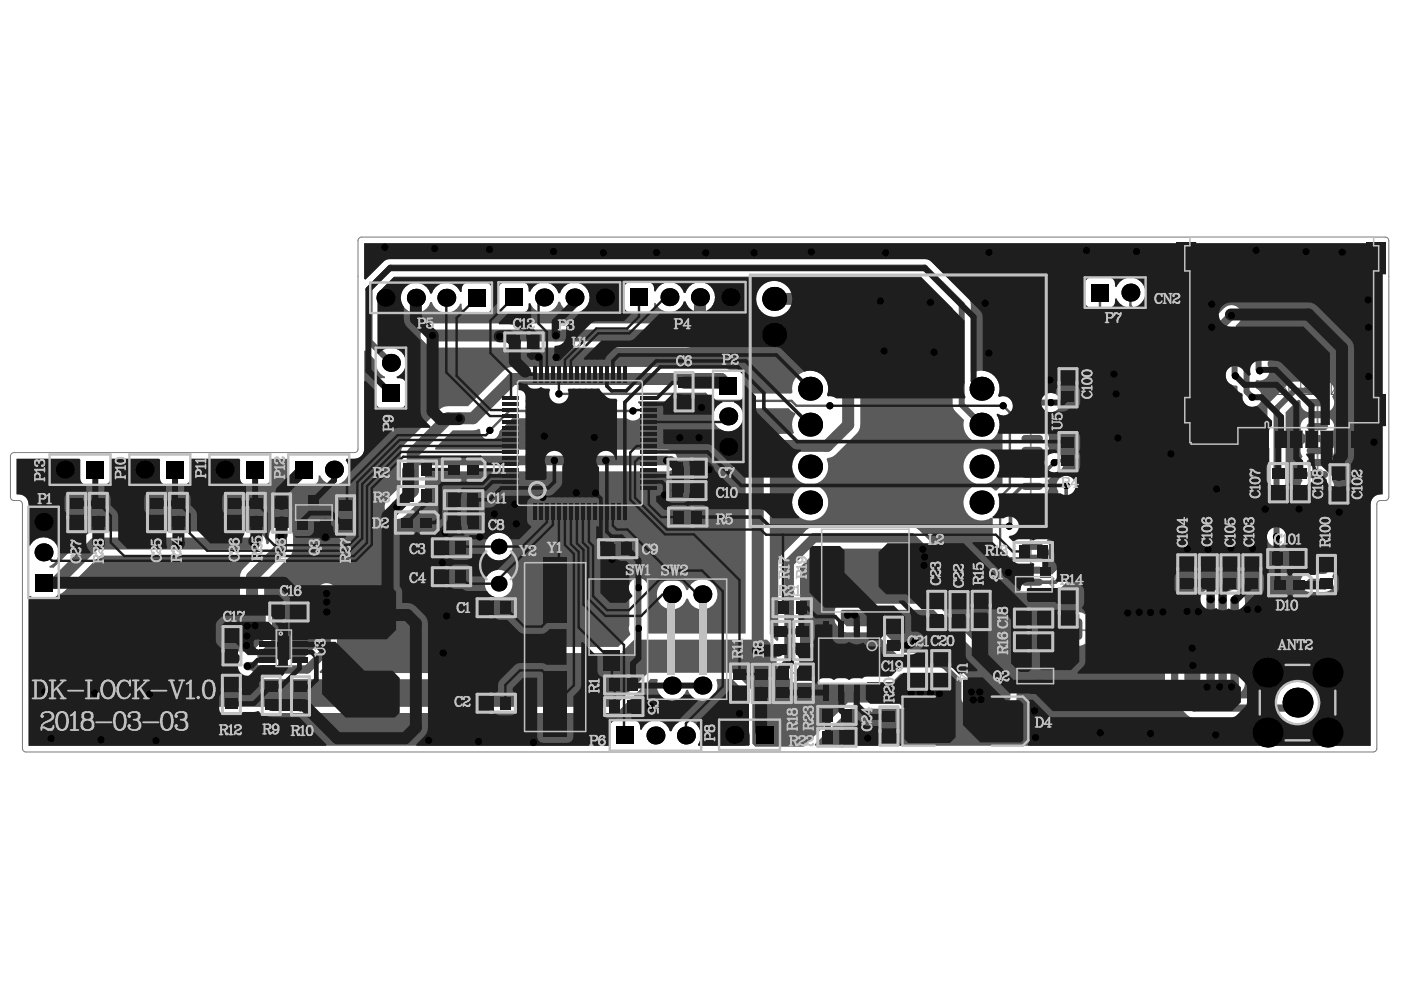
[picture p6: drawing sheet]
<svg xmlns="http://www.w3.org/2000/svg" width="297mm" height="210mm" viewBox="0 0 297 210" stroke-linecap="round" stroke-linejoin="round" font-family="sans-serif">
<path d="M203.7 152.9h1M204.2 152.4v1" fill="none" stroke="#5a5a5a" stroke-width=".25"/>
<g fill="none" stroke="#5a5a5a" stroke-width=".21">
<path d="M249.6 58.1h3.9M249.6 51.5h3.9M249.6 51.5v6.6M249.6 51.5l3.9 6.6M253.5 51.5v6.6M253.5 51.5l-3.9 6.6M269.3 56.9h4M269.3 56.9v6.6M269.3 56.9l4 6.6M273.3 56.9v6.6M273.3 56.9l-4 6.6M275.8 56.9h3.9"/>
<path d="M275.8 56.9v6.6M275.8 56.9l3.9 6.6M279.7 56.9v6.6M279.7 56.9l-3.9 6.6M282.3 56.9h3.9M282.3 56.9v6.6M282.3 56.9l3.9 6.6M286.2 56.9v6.6M286.2 56.9l-3.9 6.6M289.7 58.1h4M289.7 51.5h4M289.7 51.5v6.6"/>
<path d="M289.7 51.5l4 6.6M293.7 51.5v6.6M293.7 51.5l-4 6.6M269.3 77h4M269.3 63.5h4M269.3 77v6.6M269.3 77l4 6.6M273.3 77v6.6M273.3 77l-4 6.6M275.8 77h3.9M275.8 63.5h3.9M275.8 77v6.6"/>
<path d="M275.8 77l3.9 6.6M279.7 77v6.6M279.7 77l-3.9 6.6M282.3 77h3.9M282.3 63.5h3.9M282.3 77v6.6M282.3 77l3.9 6.6M286.2 77v6.6M286.2 77l-3.9 6.6M249.6 90.3h3.9M249.6 83.7h3.9M249.6 83.7v6.6"/>
<path d="M249.6 83.7l3.9 6.6M253.5 83.7v6.6M253.5 83.7l-3.9 6.6M269.3 83.6h4M270.3 94.8h2.6M270.3 91.4h2.6M270.3 91.4v3.4M270.3 91.4l2.6 3.4M272.9 91.4v3.4M272.9 91.4l-2.6 3.4M273.6 91.4v3.4M273.6 94.8h2.5"/>
<path d="M273.6 91.4h2.5M273.6 91.4l2.5 3.4M275.8 83.6h3.9M276.1 91.4v3.4M276.1 91.4l-2.5 3.4M276.8 94.8h2.5M276.8 91.4h2.5M276.8 91.4v3.4M276.8 91.4l2.5 3.4M279.3 91.4v3.4M279.3 91.4l-2.5 3.4M280 94.8h2.6"/>
<path d="M280 91.4h2.6M280 91.4v3.4M280 91.4l2.6 3.4M282.3 83.6h3.9M282.6 91.4v3.4M282.6 91.4l-2.6 3.4M283.3 94.8h2.5M283.3 91.4h2.5M283.3 91.4v3.4M283.3 91.4l2.5 3.4M285.8 91.4v3.4M285.8 91.4l-2.5 3.4"/>
<path d="M286.5 94.8h2.5M286.5 91.4h2.5M286.5 91.4v3.4M286.5 91.4l2.5 3.4M289 91.4v3.4M289 91.4l-2.5 3.4M289.7 90.3h4M289.7 83.7h4M289.7 83.7v6.6M289.7 83.7l4 6.6M293.7 83.7v6.6M293.7 83.7l-4 6.6"/>
<circle cx="275.1" cy="149" r=".51"/>
<circle cx="275.1" cy="149" r="2.67"/>
<circle cx="275.1" cy="149" r="4.6"/>
</g>
<path d="M2.4 96.2l.6-.2h72.1a.76 .76 0 0 0 .8-.8v-44.2a.76 .76 0 0 1 .8-.7h217a.76 .76 0 0 1 .8 .7v54.4a.76 .76 0 0 1-.8 .7h-1a.76 .76 0 0 0-.8 .8v51.8a.76 .76 0 0 1-.8 .7h-285.6a.76 .76 0 0 1-.7-.7v-51.8a.76 .76 0 0 0-.8-.8h-1a.76 .76 0 0 1-.8-.7v-8.7z" fill="none" stroke="#787878" stroke-width=".21"/>
<path d="M218.5 72.7h60.8v60.9h-60.8zM222.3 123.5l1 1v-1.8l-.9 .9" fill="none" stroke="#8c8c8c" stroke-width=".38"/>
<g fill="none" stroke="#8c8c8c" stroke-width=".32">
<path d="M216.9 139.9h.7M217.8 137.9l-.5 .2-.1 .3v1.5M217.8 137.9a.65 .65 0 0 1 .8 .5v1.5M217.8 137.9l-.4 .2-.1 .3v1.5M218.3 139.9h.6M219.1 137.9h.9M219.5 137.9v1.9M219.6 137.9v2l-.5-.4M220.9 137.9h.2M220.9 139.9h.2M220.9 137.9a1.1 1.1 0 0 0-.5 1.6l.5 .4M220.9 137.9a1.29 1.29 0 0 0 0 2"/>
<path d="M221.1 137.9a1.1 1.1 0 0 1 .5 1.6l-.5 .4M221.1 137.9a1.29 1.29 0 0 1 0 2"/>
</g>
<g fill="#5a5a5a">
<path d="M178.3 129.5l.2-.2h19.5l16.2 16.3v2.6l-1.9 1.9h-5.2l-2-2v-4.5l-5.1-5.2h-8.4l-5.6-5.6h-6.5l-1.2-1.2z"/>
<path d="M6.1 126.4l.3-.1 .4 .4 .5 .1 4.3-.1 .7-.6 .8-.3 .5-.4 7.6-7.6h32.7l.2 .3-2.5 2.4-.6 1.2-.1 5-10.4 .1-3.8 3.8v15.5l4.5 4.7 .9 .4h88.1l.9-.4 6.9-6.9h1.3l.2 .3a3.2 3.2 0 0 0 1.9 4.2 3.2 3.2 0 0 0 4.1-2.1h.3a3.2 3.2 0 0 0 4.1 2.1 3.2 3.2 0 0 0 2-4.2l.2-.3h3.1l3 3v10.9l-.2 .3h-9.9l-.1-.3a3.2 3.2 0 0 0-1.1-4.7 3.2 3.2 0 0 0-4.5 1.9h-.4a3.2 3.2 0 0 0-2.9-2.3 3.2 3.2 0 0 0-3.1 2l-.3-.1a1.48 1.48 0 0 0-1.3-1.9h-3.8a1.3 1.3 0 0 0-1.3 1.3v3.9l-.2 .2h-123z"/>
<path d="M37.9 131.1l3.1-3.1h14.4l1 .9v6.3l-3 2.9h-3.6l-1.1 1.1v3.1l1.7 1.7h45.6l5.6-5.5h30.5l-.2-.3 2.6-2.6h28.1l2.1 2.1v3.5l3.6 3.6h20.7l1.9-2h8.3l2 2v3.4l-.8 .8h-20.6l-9.4 9.3h-10.3l-.6-.6v-11.3l-3.7-3.7h-18.4l-7.2 7.2h-88.1l-4.2-4.3z"/>
<path d="M3.5 97.3h13.3l.2 .2v4a1.3 1.3 0 0 0 1.3 1.3h3.8l.9-.4 .4-.9v-4l.2-.2h10.1l.2 .2v4a1.3 1.3 0 0 0 1.3 1.3h3.8l.9-.4 .4-.9v-4l.2-.2h10.2l.2 .2v4a1.3 1.3 0 0 0 1.3 1.3h3.8l.9-.4 .4-.9v-4l.2-.2h3.5l.2 .2v4a1.3 1.3 0 0 0 1.2 1.3l4.4-.1a1.54 1.54 0 0 0 .8-1.8l.3-.1 .1 .4a3.2 3.2 0 0 0 4.6 1 3.2 3.2 0 0 0 .7-4.6l.2-.3h1.6a2.09 2.09 0 0 0 2.1-2.1v-20.8l.3-.1 2.2 2.2v.4a3.1 3.1 0 0 0 2 3l-.1 .3h-.6a1.3 1.3 0 0 0-1.3 1.3v3.8l.4 .9 .9 .4h3.8a1.3 1.3 0 0 0 1.3-1.3l-.1-4.3a1.54 1.54 0 0 0-1.8-.8l-.1-.3 .4-.2a3.2 3.2 0 0 0 1.4-3.8 3.2 3.2 0 0 0-3.4-2.1l-2.2-2.2v-9.7l3.3-3.3h111.7l6.7 6.8v20.4l.2 1 2.2 2.3a3.8 3.8 0 0 0 4.3 4.7 3.8 3.8 0 0 0 2.6-5.9l.2-.2 1.1 .4v14.6l-1.3 1.3h-.4l-.7-.6-1-.5v-.3l.4-.1a3.8 3.8 0 0 0 1.5-6 3.8 3.8 0 0 0-6.1 .3 3.8 3.8 0 0 0 2 5.8v.3l-.4 .1a3.8 3.8 0 0 0-1.9 5.3 3.8 3.8 0 0 0 5.5 1.5l.3 .1v6.6l.1 .6 2.2 2.4 .5 .3 .6 .1h1.3l.2 .3-.1 .2a1.96 1.96 0 0 0 .4 1.8 2.03 2.03 0 0 0-.2 2.1 2.03 2.03 0 0 0 1.8 1.2h3.1l1.1-.4 2.7-.1 .8-.4 2.5-2.6 .2-.8v-17.1l.1-.2a2.04 2.04 0 0 0-1.8-3 2.04 2.04 0 0 0-1.6 3.2v16.4l-1.3 1.3h-.6l-.2-.3a1.94 1.94 0 0 0-.3-1.9 1.97 1.97 0 0 0 0-2.5 1.97 1.97 0 0 0 0-2.5 1.97 1.97 0 0 0 0-2.6 1.97 1.97 0 0 0 0-2.5 1.97 1.97 0 0 0 0-2.6 1.97 1.97 0 0 0 0-2.5 1.97 1.97 0 0 0 0-2.5l1.9-1.8a2.04 2.04 0 0 0 1.6-2.7 2.04 2.04 0 0 0-2.9-1.1l-.3-.3a1.98 1.98 0 0 0-.3-1.8 1.97 1.97 0 0 0 0-2.5 1.97 1.97 0 0 0 0-2.5 1.84 1.84 0 0 0 .4-1.5l.4-.3a2.04 2.04 0 0 0 2-2.4 2.04 2.04 0 0 0-2.7-1.6l-4.8-.1a2.03 2.03 0 0 0-1.9 2.9l-.2 .1-.5-.4a2.01 2.01 0 0 0-2.9-1.7l-.2-.3a3.8 3.8 0 0 0-1-4.4 3.8 3.8 0 0 0-4.4-.4l-.4-.2v-14.8l-.5-.9-7.9-7.8-.8-.5-113.8-.1-.5 .1-.9 .5-3.9 3.9-.3-.2v-7.5h215.9v53.2a2.17 2.17 0 0 0-2.5 2.1v51.2h-117.7l-.2-.3 7.6-7.5 20.6-.1a2.87 2.87 0 0 0 1.6-2l-.1-3.9-2.3-2.4-.9-.4h-8.3l-.9 .4-1.5 1.6h-19.6l-.7-.7v-.3l.3-.1a2.3 2.3 0 0 0 1.1-2v-20.1l4-4h18.6l1.4 1.4a4.1 4.1 0 0 0 .7 3.8 2.31 2.31 0 0 0 2.5 .5 2.31 2.31 0 0 0 1.4-2.1v-3.2l-.3-1.1-3.1-3.2-1-.6-21.2-.1-1.2 .3-5.7 5.7-.6 1-.1 17.1-.3 .1-1.5-1.4v-33.9l3.5-3.5h1.4l.1 .4a3.8 3.8 0 0 0 2.4 5.1v.3l-.3 .1a3.8 3.8 0 0 0-1.5 5.9 3.8 3.8 0 0 0 6.1-.2 3.8 3.8 0 0 0-2-5.8v-.3l.3-.1a3.8 3.8 0 0 0 2.1-5.1l.2-.3 1.2-.3 .5-.4 4.4-4.5 .7-1.1v-23.8l-.7-1.2-4.2-4.2-1.2-.7-9.2-.1-.2-.1a3.8 3.8 0 0 0-5.4 0 3.8 3.8 0 0 0 .1 5.5 3.8 3.8 0 0 0 5.5-.3h7.5l2.8 2.8v15.4l-.4 .1-.4-.1-.9-.1-.3-.2a3.8 3.8 0 0 0-3.2-5.2 3.8 3.8 0 0 0-4.1 4.6l-.2 .2h-10.2l-.1-4-.7-.7-2-.1a2.59 2.59 0 0 0-1.9-.8l-44.9 .1-1.2 .6-7.6 7.6h-4.3l-1.2 .4-8 7.8a3.7 3.7 0 0 0-.7 3.3v5.4l-2.7 2.7a2.56 2.56 0 0 0 0 3.6 2.56 2.56 0 0 0 3.6 0l3.8-3.9 .4-1.3v-4.2h51.3a2.3 2.3 0 0 0 2.3-2.3 2.3 2.3 0 0 0-2.3-2.3h-49.1l-.1-.3 3.8-3.8h4.3l1.2-.3 .3 .2a2.04 2.04 0 0 0 1.9 2.2 2.04 2.04 0 0 0 2.2-1.9l2.7-2.7h24.3a2.04 2.04 0 0 0 3-.4 2.04 2.04 0 0 0-.6-2.9l.1-.3h13.5l1 1 .5 .3 .9 .2 .2 .3a3.2 3.2 0 0 0 2.9 4.6 3.2 3.2 0 0 0 2.9-4.6l.2-.3h9.7l.6 .5 .7 .4 .1 .3a3.7 3.7 0 0 0-.3 3.9l-.1 .3h-2.6l-1.3 .3-5.5 5.4-.6 1.1-.1 35.5h-20.6l-.3-.3 .2-.8-.1-.6v-7.5a2.04 2.04 0 0 0-2-2.6 2.04 2.04 0 0 0-1.9 2.8v7.4a1.97 1.97 0 0 0 .2 1.6v.4l-2.5 2.5-30 .1-5.6 5.4h-27.6l-.2-.3 3.1-3 .6-1v-12.6a2.18 2.18 0 0 0-2.1-2.2 2.18 2.18 0 0 0-2.2 2.2v11.1l-2.9 2.9h-8.9l-.7-.5-.1-.4 2.8-2.8 .3-.9v-6.3l-.3-.9-1.3-1.1v-3.5l5.8-5.9a7.2 7.2 0 0 0 0-5 2.56 2.56 0 0 0-2.9-1.2 2.56 2.56 0 0 0-1.9 2.5v1.3l-.3 .3-.2-.2a2.56 2.56 0 0 0-2.6-2.5l-34.4 .1-1.2 .6-7 7h-.8v-.4a3.2 3.2 0 0 0 1.1-5.1 3.2 3.2 0 0 0-5.2 .8l-.3-.1v-8.7a2.15 2.15 0 0 0-2.6-2.1zM230.4 59.2l-.4 .9v3.8a1.35 1.35 0 0 0 1.7 1.3l.1 1.2 2.5 2.7-.2 .3a1.87 1.87 0 0 0-1.6 .4 2.03 2.03 0 0 0-2.1-.2 2.03 2.03 0 0 0-1.2 1.8v3.1a2.04 2.04 0 0 0 1.2 1.8 2.04 2.04 0 0 0 2.1-.3 1.98 1.98 0 0 0 2.6 0 1.98 1.98 0 0 0 2.5 0 1.98 1.98 0 0 0 2.6 0 1.98 1.98 0 0 0 2.5 0 1.98 1.98 0 0 0 2.5 0 1.98 1.98 0 0 0 2.6 0 1.98 1.98 0 0 0 2.5 0 1.98 1.98 0 0 0 2.6 0 2.03 2.03 0 0 0 2.1 .3 2.03 2.03 0 0 0 1.2-1.8v-3.1a2 2 0 0 0-1.3-1.9l-3.2-3-.6-.1h-7.7l-1.6-1.7v-.3a3.2 3.2 0 0 0-.3-5 3.2 3.2 0 0 0-4.8 1.4h-.3a1.48 1.48 0 0 0-1.3-2h-3.8zM89.9 69.3a2.56 2.56 0 0 0-.5 2.8 2.56 2.56 0 0 0 2.3 1.6l54.6-.1 1.1-.7 3.2-3.3 .4-1.2v-3.5a3.2 3.2 0 0 0-1.2-4.8 3.2 3.2 0 0 0-4.5 2h-.3a3.2 3.2 0 0 0-2.9-2.3 3.2 3.2 0 0 0-3.1 2l-.3-.1a1.48 1.48 0 0 0-1.3-1.9h-3.8a1.3 1.3 0 0 0-1.3 1.3v3.8a1.3 1.3 0 0 0 1.3 1.3h3.8a1.43 1.43 0 0 0 1.3-1.9l.3-.1a3.2 3.2 0 0 0 3.1 2 3.2 3.2 0 0 0 2.9-2.3h.3l.5 1v2.4l-1.2 1.3h-52.9l-.6 .1zM106.1 60.3l-.4 .9v3.8a1.3 1.3 0 0 0 1.3 1.3h3.8a1.43 1.43 0 0 0 1.3-1.9l.3-.1a3.2 3.2 0 0 0 3.1 2 3.2 3.2 0 0 0 2.9-2.3h.3a3.2 3.2 0 0 0 5 1.7 3.2 3.2 0 0 0 0-5.2 3.2 3.2 0 0 0-5 1.7h-.3a3.2 3.2 0 0 0-2.9-2.3 3.2 3.2 0 0 0-3.1 1.9h-.3a1.48 1.48 0 0 0-1.3-1.9h-3.8zM85.9 60.9a3.2 3.2 0 0 0 .6 5 3.2 3.2 0 0 0 4.7-1.9h.4a3.2 3.2 0 0 0 2.8 2.3 3.2 3.2 0 0 0 3.2-1.9h.3a1.48 1.48 0 0 0 1.3 1.9h3.8a1.3 1.3 0 0 0 1.3-1.3v-3.8a1.3 1.3 0 0 0-1.3-1.3h-3.8a1.43 1.43 0 0 0-1.3 1.9l-.3 .1a3.2 3.2 0 0 0-3.2-2 3.2 3.2 0 0 0-2.8 2.3h-.4a3.2 3.2 0 0 0-5.3-1.3zM257.7 67.2l-.6 1-.1 .5v4.2l.2 .7a2.19 2.19 0 0 0 2.3 2.9l.3 .2v2.8a2.13 2.13 0 0 0 2.3 2.2l.3 .2a3.2 3.2 0 0 0 1.3 3.3 2.07 2.07 0 0 0 3.4 .3 2.07 2.07 0 0 0-.9-3.3v-1.5l.3-.1a2.03 2.03 0 0 0 2.3-.8 2.03 2.03 0 0 0 0-2.4v-.7l.3-.2a2.02 2.02 0 0 0 2.3-2v-3.1a2.04 2.04 0 0 0-1.1-1.8 2.04 2.04 0 0 0-2.2 .2 1.98 1.98 0 0 0-2.5 0 1.98 1.98 0 0 0-2.6 0l-.9-.4-.1-.3a2.41 2.41 0 0 0 .6-3.8 2.18 2.18 0 0 0-3 0zM269.3 85.3l-.5 .8-.1 .5v26.6a2.04 2.04 0 0 0 1.9 2.7 2.04 2.04 0 0 0 2-2.7v-25.8l2.6-2.6h.3l.3 .3a2.02 2.02 0 0 0 2 2.3h3a2.03 2.03 0 0 0 1.9-1.1 2.03 2.03 0 0 0-.3-2.2 2.03 2.03 0 0 0 .3-2.2 2.03 2.03 0 0 0-1.9-1.1l-6.9 .2-.8 .5zM276.3 89a2.05 2.05 0 0 0-.4 2.2 2.05 2.05 0 0 0 1.9 1.3h3a2.05 2.05 0 0 0 2.1-2 2.05 2.05 0 0 0-2.1-2.1l-3.6 .1zM276.3 94.1a2.01 2.01 0 0 0-.1 2.7 1.97 1.97 0 0 0 0 2.5 1.97 1.97 0 0 0 0 2.6 1.97 1.97 0 0 0 0 2.5 2.03 2.03 0 0 0-.3 2.2 2.03 2.03 0 0 0 1.9 1.1h3a2.03 2.03 0 0 0 1.9-1.1 2.03 2.03 0 0 0-.3-2.2 1.97 1.97 0 0 0 0-2.5 1.97 1.97 0 0 0 0-2.6 1.97 1.97 0 0 0 0-2.5 2.03 2.03 0 0 0 .3-2.2 2.03 2.03 0 0 0-1.9-1.1l-3.6 .1zM102.8 115.9a2.95 2.95 0 0 0 5.9 0 2.95 2.95 0 0 0-5.9 0zM140.2 123.7a3.2 3.2 0 0 0 .6 5.1 3.2 3.2 0 0 0 4.7-1.9h.3a3.2 3.2 0 0 0 5 1.7 3.2 3.2 0 0 0 0-5.2 3.2 3.2 0 0 0-5 1.7h-.3a3.2 3.2 0 0 0-5.3-1.4zM276.3 111.9a2.01 2.01 0 0 0-.1 2.7 1.97 1.97 0 0 0 0 2.5 1.97 1.97 0 0 0 0 2.6 1.97 1.97 0 0 0 0 2.5 2.03 2.03 0 0 0-.3 2.2 2.03 2.03 0 0 0 1.9 1.1h3a2.03 2.03 0 0 0 1.9-1.1 2.03 2.03 0 0 0-.3-2.2 1.97 1.97 0 0 0 0-2.5 1.97 1.97 0 0 0 0-2.6 1.97 1.97 0 0 0 0-2.5 2.03 2.03 0 0 0 .3-2.2 2.03 2.03 0 0 0-1.9-1.1h-3.6zM102.8 123.8a2.95 2.95 0 0 0 5.9 0 2.95 2.95 0 0 0-5.9 0zM227.3 130.4l-.6 .9v3.6a2.04 2.04 0 0 0 1.1 1.8 2.04 2.04 0 0 0 2.2-.2 1.97 1.97 0 0 0 2.5 0 1.98 1.98 0 0 0 2.6 0 2.03 2.03 0 0 0 2.1 .2 2.03 2.03 0 0 0 1.2-1.8v-3.1a2.04 2.04 0 0 0-1.2-1.8 2.04 2.04 0 0 0-2.1 .3 1.98 1.98 0 0 0-2.6 0 1.98 1.98 0 0 0-2.5 0 2.02 2.02 0 0 0-2.7 .1zM267.9 130.4l-.5 .9-.1 3.6a2.05 2.05 0 0 0 2.1 2 2.05 2.05 0 0 0 2-2v-3.1a2.05 2.05 0 0 0-1.2-1.9 2.05 2.05 0 0 0-2.3 .5zM247.6 130.4l-.3 .4-.3 1 .1 14.8 .5 .9 4.1 4.1 .4 .3 1.1 .3h18.8a4.5 4.5 0 0 0 6.8-.8 4.5 4.5 0 0 0-2-6.6 4.5 4.5 0 0 0-6.1 3.3h-9.3v-.3a3.4 3.4 0 0 0 2.5-2.8v-17.8a2.16 2.16 0 0 0-1.2-1.9 2.16 2.16 0 0 0-2.2 .2 2.1 2.1 0 0 0-2.4-.1 2.16 2.16 0 0 0-2.3-.3 2.16 2.16 0 0 0-1.3 2v16.9a2.18 2.18 0 0 0 .9 3.8l-.1 .3h-1.3l-2.9-2.9v-11.8a2.97 2.97 0 0 0-1-3.3 2.05 2.05 0 0 0-2.5 .3zM177.4 128.6l-.4 .7v2.3a3.5 3.5 0 0 0 2.5 2.5h6l5.6 5.5 8.3 .1 4.4 4.4 .1 4.5 1.4 1.6a2.88 2.88 0 0 0 1.8 1.2h5.2l.9-.4 2.2-2.3v-3.6l-16.5-16.7-.9-.4h-19.5l-.5 .1z"/>
</g>
<path d="M223.5 98.1l-2.5 2.5h-2.2M218.8 103.1h-2.1l-2.5 2.5v5.7l-.2 .3M226 102.9v18.3l-2.2 2.2h-5" fill="none" stroke="#5a5a5a" stroke-width=".76"/>
<g fill="none" stroke="#5a5a5a" stroke-width="1.5">
<path d="M228.7 71.4v6.6l-2.5 2.5h-3.6l-2.3 2.3M231.3 71.4v3.1M233.8 71.4v3.1M236.4 71.4v3.1M238.9 71.4v3.1M241.4 71.4v3.1M244 71.4v3.1M246.5 71.4v3.1M249.1 71.4v3.1M251.6 71.4v3.1M254.1 71.4v3.1M256.7 71.4v3.1"/>
<path d="M259.2 71.4v3.1M261.8 71.4v3.1M264.3 71.4v3.1M266.8 71.4v3.1M269.4 71.4v3.1M217.3 82.8h3.1M217.3 98h3.1M217.3 93h3.1M217.3 95.5h3.1M217.3 87.9h3.1M217.3 90.4h3.1M217.3 85.4h3.1"/>
<path d="M277.8 98.1h3M277.8 93h3M277.8 87.9h3M277.8 82.8h3M277.8 95.5h3M277.8 85.4h3M277.8 90.5h3M217.3 118.4h3.1M217.3 103.1h3.1M217.3 100.6h3.1M217.3 113.3h3.1M217.3 108.2h3.1"/>
<path d="M217.3 115.8h3.1M217.3 110.7h3.1M217.3 105.7h3.1M277.8 118.4h3M277.8 113.3h3M277.8 108.2h3M277.8 103.2h3M277.8 115.8h3M277.8 100.6h3M277.8 105.7h3M277.8 110.8h3M217.3 123.4h3.1"/>
<path d="M217.3 120.9h3.1M228.7 131.8v3.1M231.3 131.8v3.1M233.8 131.8v3.1M236.4 131.8v3.1M238.9 131.8v3.1M241.4 131.8v3.1M244 131.8v3.1M246.5 131.8v3.1M249.1 131.8v14.2l4.1 4.1h20.7l1.2-1.1M251.6 131.8v3.1M254.1 131.8v3.1"/>
<path d="M256.7 131.8v3.1M259.2 131.8v3.1M261.8 131.8v3.1M264.3 131.8v3.1M266.8 131.8v3.1M269.4 131.8v3.1M277.8 123.5h3M277.8 120.9h3"/>
</g>
<path d="M233.2 62v3.8l3.1 3.1h13.9l1.4 1.4v2.6M239.7 62v2.8l3.1 3.1h8.3l3 3.1v1.9M118.5 83.5h31.1l1.4 1.5h16.8l1.1 1h7.1M134.2 87.1h-26.2l-4.1 4.2M212.7 86l1.4 1.4v16l-2.1 2v11.1l1.9 1.9h4.9" fill="none" stroke="#5a5a5a" stroke-width=".51"/>
<path d="M261.1 66.9l-1.9 1.8v4.2M69.3 125.8v12l-4.2 4.1h-10.7l-.7-.7h-1.2M256.7 127.1v17.8l-.8 .8M259.2 127.2v17.8l-.6 .6M261.8 127.2v17.8l-.7 .6" fill="none" stroke="#5a5a5a" stroke-width="1.8"/>
<path d="M82.9 76.9l-4.5-4.5v-11.3l4.4-4.4h113.3l7.8 7.9v21.2l4.2 4.2M261.8 73v6.5l.1 .2M264.3 72.9v10.1l1.2 1.2M266.8 72.9v5.5l.3 .2M218.8 85.4h4M279.3 82.8h-4.9l-3.8 3.8v27.2M135.4 124.6v8.6" fill="none" stroke="#5a5a5a" stroke-width="1.3"/>
<path d="M81.7 63.1v2.9l9.7 9.7M91.4 75.7v7.9l-11.4 11.4v9.7l-5.9 6h-64.9M148.4 63v5.4l-2.8 2.7h-53.9M164.1 63.4h11.5l4.2 4.3v22.4l-4.4 4.4h-9.8l-4.9 5v38.4M164.1 71h-3.4l-4.8 4.8-64.5-.1M30.7 99.6v11.1M47.6 99.6v10.9l.2 .2M148.7 86.4v16.8l-1.7 1.7h-44.6l-8.6 8.6v5.8h-20.9l-3.9-3.9v-4.6l.1-.1M154.4 81.8l-1.5-1.4h-44.3l-8.3 8.3h-5.4l-7.4 7.4v8l-3.4 3.4M154.4 94.7v3.8l-2.4 2.4h-.4l-1.3-1.3M53.9 115.2h-33.8l-8.3 8.4h-2.6M59.6 113.8v2.4l-6.2 6.1v9.4l-1 1h1.7" fill="none" stroke="#5a5a5a" stroke-width="2.5"/>
<path d="M87.5 97.6h53.9M195.9 119.9v-3.2l-2.7-2.7h-20.6l-5.3 5.3v21.1" fill="none" stroke="#5a5a5a" stroke-width="2"/>
<g fill="#000">
<circle cx="81.6" cy="52.4" r=".76"/>
<circle cx="92.2" cy="52.7" r=".76"/>
<circle cx="103.8" cy="52.9" r=".76"/>
<circle cx="117.3" cy="53.3" r=".76"/>
<circle cx="127.9" cy="53.6" r=".76"/>
<circle cx="139.2" cy="53.5" r=".76"/>
<circle cx="149.6" cy="53.6" r=".76"/>
<circle cx="159.9" cy="53.6" r=".76"/>
<circle cx="172" cy="53.4" r=".76"/>
<circle cx="187.8" cy="53.6" r=".76"/>
<circle cx="209.7" cy="53.5" r=".76"/>
<circle cx="230.4" cy="53.1" r=".76"/>
<circle cx="241" cy="53.3" r=".76"/>
<circle cx="266.3" cy="53.1" r=".76"/>
<circle cx="276.9" cy="53.3" r=".76"/>
<circle cx="284.6" cy="53.5" r=".76"/>
<circle cx="81.7" cy="63.1" r="1.9"/>
<circle cx="82.9" cy="76.9" r="1.9"/>
<circle cx="88.2" cy="63.1" r="1.9"/>
<circle cx="91.7" cy="71.1" r=".76"/>
<circle cx="94.6" cy="63.1" r="1.9"/>
<circle cx="105.9" cy="71.3" r=".76"/>
<circle cx="114.2" cy="75.7" r=".76"/>
<circle cx="115.3" cy="63.1" r="1.9"/>
<circle cx="117.9" cy="71.1" r=".76"/>
<circle cx="117.9" cy="75.8" r=".76"/>
<circle cx="121.8" cy="63.1" r="1.9"/>
<circle cx="128.3" cy="63.1" r="1.9"/>
<circle cx="141.9" cy="63" r="1.9"/>
<circle cx="148.4" cy="63" r="1.9"/>
<circle cx="154.9" cy="63" r="1.9"/>
<circle cx="164.1" cy="71" r="2.54"/>
<circle cx="164.1" cy="63.4" r="2.54"/>
<circle cx="186.7" cy="63.8" r=".76"/>
<circle cx="187.4" cy="74.4" r=".76"/>
<circle cx="197.3" cy="64.1" r=".76"/>
<circle cx="198" cy="74.7" r=".76"/>
<circle cx="208.9" cy="64.3" r=".76"/>
<circle cx="209.7" cy="74.9" r=".76"/>
<circle cx="236.2" cy="79.3" r=".76"/>
<circle cx="239.7" cy="62" r="1.9"/>
<circle cx="256.9" cy="69.4" r=".76"/>
<circle cx="256.9" cy="64.5" r=".76"/>
<circle cx="261.1" cy="66.9" r=".76"/>
<circle cx="261.9" cy="79.7" r=".76"/>
<circle cx="267.1" cy="78.6" r=".76"/>
<circle cx="290.1" cy="63.6" r=".76"/>
<circle cx="290.1" cy="69.4" r=".76"/>
<circle cx="290.2" cy="79.8" r=".76"/>
<circle cx="13.7" cy="99.6" r="1.9"/>
<circle cx="30.7" cy="99.6" r="1.9"/>
<circle cx="47.6" cy="99.6" r="1.9"/>
<circle cx="70.8" cy="99.6" r="1.9"/>
<circle cx="97.3" cy="88.7" r=".76"/>
<circle cx="103.9" cy="91.3" r=".76"/>
<circle cx="115.4" cy="92.5" r=".76"/>
<circle cx="117.5" cy="97.6" r=".76"/>
<circle cx="118.5" cy="83.5" r=".76"/>
<circle cx="126" cy="92.7" r=".76"/>
<circle cx="128.5" cy="97.6" r=".76"/>
<circle cx="134.2" cy="87.1" r=".76"/>
<circle cx="141.4" cy="97.6" r=".76"/>
<circle cx="144.1" cy="92.8" r=".76"/>
<circle cx="148.2" cy="92.8" r=".76"/>
<circle cx="148.7" cy="86.4" r=".76"/>
<circle cx="150.3" cy="99.6" r=".76"/>
<circle cx="154.4" cy="94.7" r="1.9"/>
<circle cx="154.4" cy="88.3" r="1.9"/>
<circle cx="171.8" cy="98.9" r="2.54"/>
<circle cx="171.8" cy="82.4" r="2.54"/>
<circle cx="171.8" cy="90" r="2.54"/>
<circle cx="176" cy="86" r=".76"/>
<circle cx="208.1" cy="98.9" r="2.54"/>
<circle cx="208.1" cy="82.4" r="2.54"/>
<circle cx="208.1" cy="90" r="2.54"/>
<circle cx="212.7" cy="86" r=".76"/>
<circle cx="222.6" cy="80.5" r=".76"/>
<circle cx="222.8" cy="85.4" r=".76"/>
<circle cx="223.5" cy="98.1" r=".76"/>
<circle cx="236.6" cy="83.5" r=".76"/>
<circle cx="237" cy="92.9" r=".76"/>
<circle cx="248.3" cy="96.2" r=".76"/>
<circle cx="265.5" cy="84.2" r=".76"/>
<circle cx="291.3" cy="93.8" r=".76"/>
<circle cx="9.2" cy="117.1" r="1.9"/>
<circle cx="9.2" cy="110.7" r="1.9"/>
<circle cx="21" cy="115.2" r=".76"/>
<circle cx="38" cy="115.2" r=".76"/>
<circle cx="53.9" cy="115.2" r=".76"/>
<circle cx="59.6" cy="113.8" r=".76"/>
<circle cx="69" cy="113.9" r=".76"/>
<circle cx="84.1" cy="107.5" r=".76"/>
<circle cx="93.8" cy="119.3" r=".76"/>
<circle cx="94.4" cy="112.9" r=".76"/>
<circle cx="101.7" cy="113.8" r=".76"/>
<circle cx="104.8" cy="109" r=".76"/>
<circle cx="105.7" cy="115.9" r="1.65"/>
<circle cx="109.2" cy="106.9" r=".76"/>
<circle cx="109.5" cy="111.1" r=".76"/>
<circle cx="115.1" cy="105.4" r=".76"/>
<circle cx="122.2" cy="104.5" r=".76"/>
<circle cx="126.3" cy="104.5" r=".76"/>
<circle cx="129.7" cy="118.6" r=".76"/>
<circle cx="140.9" cy="104.9" r=".76"/>
<circle cx="171.8" cy="106.5" r="2.54"/>
<circle cx="195.6" cy="116.5" r=".76"/>
<circle cx="195.9" cy="119.9" r=".76"/>
<circle cx="196" cy="118.1" r=".76"/>
<circle cx="208.1" cy="106.5" r="2.54"/>
<circle cx="214" cy="111.6" r=".76"/>
<circle cx="226" cy="102.9" r=".76"/>
<circle cx="251.7" cy="116.3" r=".76"/>
<circle cx="256.1" cy="116.5" r=".76"/>
<circle cx="257.9" cy="103.7" r=".76"/>
<circle cx="261" cy="116.2" r=".76"/>
<circle cx="265.5" cy="116.3" r=".76"/>
<circle cx="268.3" cy="108" r=".76"/>
<circle cx="270.6" cy="113.8" r=".76"/>
<circle cx="275.4" cy="108" r=".76"/>
<circle cx="283.9" cy="108.6" r=".76"/>
<circle cx="52.3" cy="136.8" r=".76"/>
<circle cx="52.3" cy="134.8" r=".76"/>
<circle cx="52.4" cy="132.7" r=".76"/>
<circle cx="54.1" cy="132.7" r=".76"/>
<circle cx="60" cy="137.4" r=".76"/>
<circle cx="60" cy="139.2" r=".76"/>
<circle cx="60.1" cy="135.8" r=".76"/>
<circle cx="69.3" cy="125.8" r=".76"/>
<circle cx="69.3" cy="129.8" r=".76"/>
<circle cx="69.3" cy="127.6" r=".76"/>
<circle cx="94" cy="138.5" r=".76"/>
<circle cx="94.7" cy="130.6" r=".76"/>
<circle cx="105.7" cy="123.8" r="1.65"/>
<circle cx="135.4" cy="133.2" r=".76"/>
<circle cx="135.4" cy="124.6" r=".76"/>
<circle cx="142.5" cy="126" r="1.9"/>
<circle cx="148.9" cy="126" r="1.9"/>
<circle cx="160.7" cy="137.9" r=".76"/>
<circle cx="177.8" cy="138.3" r=".76"/>
<circle cx="179.7" cy="130.4" r=".76"/>
<circle cx="181.2" cy="130.4" r=".76"/>
<circle cx="182.2" cy="138.3" r=".76"/>
<circle cx="192.4" cy="136.8" r=".76"/>
<circle cx="194" cy="135.9" r=".76"/>
<circle cx="213.8" cy="121.4" r=".76"/>
<circle cx="239.1" cy="129.9" r=".76"/>
<circle cx="241.5" cy="129.8" r=".76"/>
<circle cx="243.9" cy="129.9" r=".76"/>
<circle cx="246.6" cy="129.8" r=".76"/>
<circle cx="251.7" cy="129.6" r=".76"/>
<circle cx="252.8" cy="137.4" r=".76"/>
<circle cx="254.1" cy="129.7" r=".76"/>
<circle cx="256.7" cy="127.1" r=".76"/>
<circle cx="259.2" cy="127.2" r=".76"/>
<circle cx="261.8" cy="127.2" r=".76"/>
<circle cx="264.5" cy="129.2" r=".76"/>
<circle cx="266.7" cy="129.2" r=".76"/>
<circle cx="9.5" cy="146.7" r=".76"/>
<circle cx="10.8" cy="156.6" r=".76"/>
<circle cx="20.1" cy="147" r=".76"/>
<circle cx="21.4" cy="156.8" r=".76"/>
<circle cx="31.7" cy="147.2" r=".76"/>
<circle cx="33" cy="157" r=".76"/>
<circle cx="52.5" cy="141.2" r=".76"/>
<circle cx="90.9" cy="157" r=".76"/>
<circle cx="101.5" cy="157.2" r=".76"/>
<circle cx="113.1" cy="157.4" r=".76"/>
<circle cx="137.9" cy="149.8" r=".76"/>
<circle cx="139" cy="155.9" r="1.9"/>
<circle cx="142.5" cy="145.4" r="1.9"/>
<circle cx="145.4" cy="155.9" r="1.9"/>
<circle cx="148.9" cy="145.4" r="1.9"/>
<circle cx="155.7" cy="155.8" r="1.9"/>
<circle cx="156.8" cy="151.3" r=".76"/>
<circle cx="167.3" cy="140.4" r=".76"/>
<circle cx="177.8" cy="141.8" r=".76"/>
<circle cx="180" cy="140.1" r=".76"/>
<circle cx="182.2" cy="141.9" r=".76"/>
<circle cx="184" cy="156.5" r=".76"/>
<circle cx="193.2" cy="146.9" r=".76"/>
<circle cx="195.1" cy="146.9" r=".76"/>
<circle cx="197.3" cy="146.9" r=".76"/>
<circle cx="199.2" cy="147" r=".76"/>
<circle cx="206" cy="146.7" r=".76"/>
<circle cx="206.4" cy="148.4" r=".76"/>
<circle cx="207.7" cy="146.7" r=".76"/>
<circle cx="208" cy="148.3" r=".76"/>
<circle cx="219.3" cy="150.7" r=".76"/>
<circle cx="219.5" cy="156.4" r=".76"/>
<circle cx="233.3" cy="155.4" r=".76"/>
<circle cx="243.9" cy="155.5" r=".76"/>
<circle cx="252.9" cy="141.1" r=".76"/>
<circle cx="255.9" cy="145.7" r=".76"/>
<circle cx="257.7" cy="155.8" r=".76"/>
<circle cx="258.6" cy="145.6" r=".76"/>
<circle cx="261.1" cy="145.6" r=".76"/>
<circle cx="268.7" cy="142.6" r="3.2"/>
<circle cx="268.7" cy="155.3" r="3.2"/>
<circle cx="275.1" cy="149" r="3.2"/>
<circle cx="281.5" cy="142.6" r="3.2"/>
<circle cx="281.5" cy="155.3" r="3.2"/>
</g>
<g fill="#000">
<path d="M99.2 61.2h3.8v3.8h-3.8z" fill-rule="evenodd"/>
<path d="M107 61.2h3.8v3.8h-3.8z" fill-rule="evenodd"/>
<path d="M133.6 61.1h3.8v3.8h-3.8z" fill-rule="evenodd"/>
<path d="M152.5 79.9h3.8v3.8h-3.8z" fill-rule="evenodd"/>
<path d="M231.3 60.1h3.8v3.8h-3.8z" fill-rule="evenodd"/>
<path d="M62.4 97.7h3.9v3.8h-3.9z" fill-rule="evenodd"/>
<path d="M81 81.5h3.8v3.8h-3.8z" fill-rule="evenodd"/>
<path d="M18.3 97.7h3.8v3.8h-3.8z" fill-rule="evenodd"/>
<path d="M35.2 97.7h3.8v3.8h-3.8z" fill-rule="evenodd"/>
<path d="M52.2 97.7h3.8v3.8h-3.8z" fill-rule="evenodd"/>
<path d="M7.3 121.7h3.8v3.8h-3.8z" fill-rule="evenodd"/>
<path d="M130.6 154h3.8v3.8h-3.8z" fill-rule="evenodd"/>
<path d="M160.2 153.9h3.9v3.8h-3.9z" fill-rule="evenodd"/>
</g>
<g fill="#1e1e1e">
<path d="M140.3 85.7l2.6-2.5 .4 .3 1.7 .2h6.2a1.43 1.43 0 0 0 1.9 1.3l.1 .4a3 3 0 0 0-2 2.5h-10.6v-.3a2.28 2.28 0 0 0-.3-1.9z"/>
<path d="M206.3 114.9h4.2l3.1 3.1 .5 .4 .7 .1a1.23 1.23 0 0 0 1.2 1h2.3l.6-.2 .3 .2v3l.2 .6-.2 .3h-1.2a1.52 1.52 0 0 0-1.6 1.6l-.3 .2-9.9-10z"/>
<path d="M40.5 97.3h10.2l.2 .2v4a1.29 1.29 0 0 0 1.3 1.3l-.1 1.8h-.3l-.8-.3h-2.6a1.3 1.3 0 0 0-1.3 1.3v2.3a1.3 1.3 0 0 0 1.3 1.3l3.1-.2 .3 .2v2.5a2.65 2.65 0 0 1-.4 2.4v.9l-.2 .2h-6.6l-2.8-2.8v-3.3l-.2-.6-.3-.5-.9-.9v-1.5a1.3 1.3 0 0 0-1.4-1.3v-1.5a1.29 1.29 0 0 0 1.3-1.3v-4z"/>
<path d="M62.5 113.6h.1a4.4 4.4 0 0 0 3.6-.3l.4-.9v-1.8h2.9l1.2 1.2a1.42 1.42 0 0 0 1.3 1.7h1.3l.1 .3-.1 .2h-10.6z"/>
<path d="M105.7 68.5l2.2-2.2h2.9a1.43 1.43 0 0 0 1.3-1.9l.3-.1 .2 .4 .1 4.5 1.7 1.8v5.1l-.3 .2-1.6 .1-.8-.8v-3.1l-.1-.8a1.4 1.4 0 0 0-1.4-1.8 2.84 2.84 0 0 0-2.2-1.1h-2.2z"/>
<path d="M126.4 111.6l.4-.1 .2 .2a3.2 3.2 0 0 0 3.5 3.7v2.2a1.3 1.3 0 0 0 1.3 1.3h1l.6 .7v4.3a1.97 1.97 0 0 0 .6 2.2l.1 .4-1.4 1.3h-3.3l-2.1-2v-10l-.1-.6-.8-1z"/>
<path d="M154.8 145.5l.3-.2 3.5-.1 .2 .2v9.6l.2 2.9-.2 .2h-10.7l-.1-.3a3.1 3.1 0 0 0-.3-4.1l-.1-.4 6.7-6.6 .4-.6z"/>
<path d="M204.2 144.1l1.3-.5h2.9l4.8 4.9h3l.7 .7v7.8l-.4 .4h-8.7l-3.6-3.7z"/>
<path d="M217.7 124.8l.3-.1h10l.6 .5v2.6l-.3 .3h-3l-1.2-.1-.4-.4h-5.6l-.4-.4z"/>
<path d="M23.6 97.3h10.1l.2 .2v4a1.29 1.29 0 0 0 1.3 1.3v1.4l-.3 .2-3-.1a1.3 1.3 0 0 0-1.3 1.3v2.3a1.3 1.3 0 0 0 1.3 1.3l3.1-.2 .3 .2v5.9l.2 1-.2 .2h-8.3l-2-1.9v-5l-.1-.6-.3-.5-1.2-1.2v-1.5a1.3 1.3 0 0 0-1.3-1.3v-1.5a1.29 1.29 0 0 0 1.3-1.3v-4z"/>
<path d="M3.5 97.3h13.3l.2 .2v4a1.29 1.29 0 0 0 1.3 1.3v1.4l-.3 .2-3-.1a1.3 1.3 0 0 0-1.3 1.3v2.3a1.3 1.3 0 0 0 1.3 1.3l3-.1 .3 .2v5.7a2.57 2.57 0 0 0 .9 2l-.1 .3h-6.5l-.2-.2a3.2 3.2 0 0 0-2.4-3.1 3.2 3.2 0 0 0-3.6 1.7l-.3-.1v-8.7a2.15 2.15 0 0 0-2.6-2.1z"/>
<path d="M47.1 132.5l.7-.7h9.1l1.7 1.7v1l-.2 .2v.8l-4.3 .1-.3 .3v1.1l.6 .6 .4 .1h3.6v1.1l-5.9 .1-2.5-2.6h-2.4l-.5-.5z"/>
<path d="M133.9 147.8l1.9-.1 .5-.4h3.6a3.1 3.1 0 0 0 5.1 0h1.4l.9 .8 .5 .2 .1 .4-3.6 3.6-.4 .8a3.1 3.1 0 0 0-1.5 1.9h-.4a3.2 3.2 0 0 0-2.9-2.3 3.2 3.2 0 0 0-3.1 2l-.3-.1a1.51 1.51 0 0 0-1.8-1.9z"/>
<path d="M84.7 113.2l.3-.2 2.6 .1 .8-.3 .7 .3h2.5l.5-.1 .6-.6a4.7 4.7 0 0 0 2.2-2.3l.1-5.9h2.7l.2 .2-.2 1.6v4.8l.2 .9a1.39 1.39 0 0 0 .6 1.5l-.1 .4h-1.9a1.3 1.3 0 0 0-1.3 1.3v2.5a1.3 1.3 0 0 0 1.3 1.3h2.3a1.29 1.29 0 0 0 1.3-1.3h3.1a2.92 2.92 0 0 0 5 .1h.1l.2 .4-3 2.9a2.79 2.79 0 0 0-2.3 1.4h-3.1v-1.2a1.3 1.3 0 0 0-1.3-1.3h-2.3a1.3 1.3 0 0 0-1.3 1.3v2.6a1.3 1.3 0 0 0 1.3 1.3h1.5l.6 .3 .5 .1h4.1l.4 .5 1.2 .7a.9 .9 0 0 1-.1 1.1v2.5a1.3 1.3 0 0 0 1.3 1.3h1.5l2.6 2.5 .5 .4 .6 .1h3.6l.6-.1 1.1-.9h3.6v7.6h-4.2l-1-.4-5.2 .1-3.6 3.4a3.8 3.8 0 0 0-.6 2.5l-.7 .7-.1 3.1a1.3 1.3 0 0 0 1.3 1.3h2.3a1.3 1.3 0 0 0 1.3-1.3v-2.6a1.25 1.25 0 0 0-.9-1.2v-.7l2.2-2.2h3v12.5a1.29 1.29 0 0 0 1.3 1.3h5.1a1.29 1.29 0 0 0 1.3-1.3v-8.6l1.2-1.2 .3-.5 .1-.6v-9.1l.3-.1 3.2 3.1v3.1a1.23 1.23 0 0 0 1 1.2l.2 .4 .1 3.1a.63 .63 0 0 1 0 1l-.1 3.1a1.3 1.3 0 0 0 1.3 1.3h1.5v.3a1.31 1.31 0 0 0-1.4 1.3v3.9l-.2 .2h-40.8l-.1-.3 2.2-2.3 .3-1.2-.1-22.8a7.4 7.4 0 0 0-3.6-3.6l-1.7-.1v-2.4l-.1-.5-.5-.5z"/>
<path d="M168.1 136.4l.3-.2 3.1 .1a1.3 1.3 0 0 0 1.3-1.3v-2.4l.2-.2h3.4l.1 .1v2.7a1.3 1.3 0 0 0 1.3 1.3 2.88 2.88 0 0 0 2.3-.4 2.46 2.46 0 0 0 2.9 .1l.9 .7 2.6 .1 .4 .3a1.52 1.52 0 0 0 1.3 2h2.5l.5-.1 .5-.4a3.6 3.6 0 0 0 3.4-1.1 2.06 2.06 0 0 0 .8-2.6 2.06 2.06 0 0 0-2.5-1.1l-.2-.2-.1-3.5-2.5-2.7 .1-.3h1l3.2 3.1 9.8 .1 .1 9 2.5 2.5-.2 .3a5.5 5.5 0 0 0-3.4 .6l-.3 .2-1.4-1.4-.9-.3h-9.6l-.9 .3-1.6 1.7h-5.1l-.5 .1-.6 .4a3.6 3.6 0 0 0-2.8 .3 3.2 3.2 0 0 0-3.3 0 2.47 2.47 0 0 0-3.3 .4l-.1 .3h-.4l-.6-.4-.5-.1-3.1 .1-.3-.2 .1-1.8a2.37 2.37 0 0 0 1.1-2.2 2.37 2.37 0 0 0-1.4-2z"/>
<path d="M178 154.2l2.5 .1a1.31 1.31 0 0 0 1.3-1.5l.3-.1a2.61 2.61 0 0 0 2.1 1.2h2l.5 .4 .5 .1 3-.1 .3 .2v2.2l.1 .5 .5 .6-.2 .3h-12.7l-.3-.3v-2.8l-.1-.5z"/>
<path d="M186.3 117l1.9-1.8h16.1l14.5 14.4v12.2l-.7 .7h-1.9l-1.8-1.8v-9.3l-2.2-2.2h-16.8l-3.2-3.2h-4.3l-1.6-1.6z"/>
<path d="M206.4 129.9h2.8l.3 .3v8.6l5.4 5.3h6.6l.5 .5v1.8l-.7 .6h-7.2l-8.1-8v-8.7z"/>
<path d="M219.9 129.7l.3-.4 7.8 .1 .8 .8v10.1l-1.7 1.8h-6.4l-.1-.2-.1-3.6-.5-.5-.1-.6 .1-4.4z"/>
<path d="M183.9 144.6h5.6l2-1.9h9.6l1.5 1.4v12.2l-1.2 1.2h-8.8l-.8-.8v-6.4l-1.1-1.1h-6.2l-.9-.9v-3.1z"/>
<path d="M171.6 116.3l.6-.5h5.9l1 .9v4.7l6.9 7h3.5l2.4 2.4v3.3l-.5 .5-.7-.2h-2.5a2.73 2.73 0 0 0-1.9 1.4h-2l-.5-.6v-4.6l-1.8-1.7h-7.1l-3.3-3.3z"/>
<path d="M109.9 81.3l.3-.2 .5 .2h1.1a1.7 1.7 0 0 0 2.5 1l.4-.3a2.24 2.24 0 0 0 1.7 .4l.2 .2a2.05 2.05 0 0 0 1.9 3 2.05 2.05 0 0 0 1.9-3l.2-.2h6.5a3.4 3.4 0 0 0 3.6 2.1l.2 .4-.1 12.6-.3 .1a2.05 2.05 0 0 0-2.9-1.8 2.05 2.05 0 0 0-.6 3.3v6.2l-.2 .2h-12.7a1.61 1.61 0 0 0-2.4 1.2v3.6a1.42 1.42 0 0 0 .9 1.2l.1 .3-2.6 2.5h-1.9a2.93 2.93 0 0 0-5 0h-3.2l-.6-.5 .1-.4h1.9a1.3 1.3 0 0 0 1.3-1.3l.1-4.5a2.39 2.39 0 0 0 2.2-.5l2-2h9.2a3.2 3.2 0 0 0 2.5-1.8l.3-.3 .2-.8v-3.4a2.04 2.04 0 0 0-1.7-3.2 2.04 2.04 0 0 0-1.6 3.2v2.7l-.3 .3h-4l-.2-.3v-16.5a1.6 1.6 0 0 0-1.5-2.3z"/>
<path d="M219.4 144.1h42.1l1.6 1.6v3.2l-1.9 1.9h-38l-4-4-.1-2.4z"/>
<path d="M61.7 136.1h9.4l6.2 6.1h5.9l1.6 1.5v7.4l-1.1 1h-10.4l-5-4.9v-8.5l-1.5-1.5h-5.1z"/>
<path d="M140.8 102.6h.4l-.1 1.4 .2 .8a1.43 1.43 0 0 0 1.3 1.8h2.2a1.37 1.37 0 0 0 1.3-1.7l.2-.9v-4.8l-.2-1.5 .2-.2h3l6.6 6.6 .8 .4 11.5 .1 .1 .3a3.8 3.8 0 0 0 1.2 4.7l-.2 .3h-5.5l-1.8-1.7-.8-.2h-11.1a1.24 1.24 0 0 0-1.2-1h-2.3l-.8 .4-.3-.3a4.4 4.4 0 0 0-3.7 .3l-.3 .7h-.7l-1.7-1.7v-1.3a1.49 1.49 0 0 0 1.5-2v-.3z"/>
<path d="M6.1 126.4l.3-.1 .4 .4 .5 .1h3.8l.5-.1 .6-.6h46.8l1.2 1.1v5.9h-.4v-.1a4.6 4.6 0 0 0-2.9-2.5h-9.1a2.56 2.56 0 0 0-2 2v3.3a2.21 2.21 0 0 0 1.8 1.8h1.8l1.8 1.8-.1 .3a2.04 2.04 0 0 0-.3 2.7 2.04 2.04 0 0 0 2.7 .6 2.49 2.49 0 0 0 1.9-1.2h3a1.3 1.3 0 0 0 1.3-1.3l-.1-1.4a3.1 3.1 0 0 0-.3-2.4l.6-1.9 .3-.1 .3 1.1v3.3a2.64 2.64 0 0 0 .4 2.4v.3l-1.5 1.4-.6-.1h-2.6a1.3 1.3 0 0 0-1.3 1.3v1.1l-1.8 1.9h-1.7l-.6-.6-.5-.1h-2.5a1.3 1.3 0 0 0-1.3 1.3v2.3a1.3 1.3 0 0 0 1.3 1.3h2.5l.5-.1 .6-.5h2.4l.8-.3 .4 .2a1.31 1.31 0 0 0 1.5 .9l1.1 .2 5.9 .1 5.7 5.7-.1 .3h-63z"/>
<path d="M61.4 125.9l1.9-1.8h19.3l1.4 1.3v8.2l-2 2-20.3-.1v-.8l-.3-.2z"/>
<path d="M140.6 91h12.2a3.2 3.2 0 0 0 4.5-1.3 3.2 3.2 0 0 0-1.7-4.3l.1-.4a1.48 1.48 0 0 0 1.9-1.3v-2l.3-.1 2.4 2.4v2.5l.2 .9 7.4 7.4a2.14 2.14 0 0 0 1.9 .5v.3a3.8 3.8 0 0 0-1.3 5.3l-.1 .4h-10.6l-7-6.9-.8-.2h-9.2l-.2-.3z"/>
<path d="M80 62.2l3.4-3.4h111.9l9.2 9.2v13a3.7 3.7 0 0 0 .2 3.2l-.1 .3h-27.3a2.05 2.05 0 0 0-1.8-.5l-.2-.2a3.8 3.8 0 0 0-.8-4.1 3.8 3.8 0 0 0-4-.9l-4.7-4.7-.8-.4-33.8-.1a3.2 3.2 0 0 0-2.4 1.8l-.5 .8-.3 .1h-3.8h-.3l-.1-.3 3.7-3.8h5.9l.6-.1 .5-.3 6-6a3.2 3.2 0 0 0 4.5-1.9h.3a3.2 3.2 0 0 0 5 1.7 3.2 3.2 0 0 0 0-5.2 3.2 3.2 0 0 0-5 1.7h-.3a3.2 3.2 0 0 0-2.9-2.3 3.2 3.2 0 0 0-3.1 2l-.3-.1a1.48 1.48 0 0 0-1.3-1.9h-3.8a1.3 1.3 0 0 0-1.3 1.3v3.8a1.33 1.33 0 0 0 1.5 1.3l.1 .3-1.6 1.6h-5.9l-.6 .1-.5 .4-6.6 6.6-.4 .5-.1 .6h-.3h-.4v-2.8l.3-.2a2.15 2.15 0 0 0 2.2-2.2v-1.9l3.3-3.3a3.2 3.2 0 0 0 .5-5.3 3.2 3.2 0 0 0-5.1 1.6h-.3a3.2 3.2 0 0 0-2.9-2.3 3.2 3.2 0 0 0-3.1 1.9h-.3a1.48 1.48 0 0 0-1.3-1.9h-3.8a1.3 1.3 0 0 0-1.3 1.3v2.9l-1.1 1.1-.3-.2v-3.8a1.3 1.3 0 0 0-1.3-1.3h-3.8a1.43 1.43 0 0 0-1.3 1.9l-.3 .1a3.2 3.2 0 0 0-3.2-2 3.2 3.2 0 0 0-2.8 2.3h-.4a3.2 3.2 0 0 0-4.4-1.9 3.2 3.2 0 0 0-1.2 4.7v2.6l.4 1.3 3.2 3.3v15a4.1 4.1 0 0 0 2.1 3.2l-.1 .3h-6.9l-.6 .1-.5 .4-8.9 8.9-.3-.1a2.88 2.88 0 0 0-.7-2.4l.2-.3a5.2 5.2 0 0 0 2.7-.3 2.09 2.09 0 0 0 1-1.8v-14.3l.3-.2 2.2 2.2v2.4a1.3 1.3 0 0 0 1.3 1.3h3.8a1.3 1.3 0 0 0 1.3-1.3v-3.8a1.43 1.43 0 0 0-1.9-1.3l-.1-.3a3.2 3.2 0 0 0 1.3-4.9 3.2 3.2 0 0 0-5.1 0l-.3-.1zM160.3 63.4a3.8 3.8 0 0 0 7.7 0 3.8 3.8 0 0 0-7.7 0z"/>
<path d="M77.2 51.6h215.9v53.2a2.17 2.17 0 0 0-2.5 2.1v51.2h-72.6l-.1-.3 .3-.8v-7.8l-.1-.6 .1-.3h.7l3.4 3.4 .9 .4h38l.9-.4 2.2-2.3 .1-3.7a4.5 4.5 0 0 0-2.4-2.8l-33.4-.1-.2-.3 1.3-1.3 .4-.9v-10.1l-.1-.5-.7-.8 .5-.6 .1-.5v-2.6a2.32 2.32 0 0 0-1.9-1.8h-4v-.4a4.5 4.5 0 0 0-.3-3.7l-.2-.1v-2.2a2.56 2.56 0 0 0-.9-2.6l-2.7-.1-.8 .3-.3-.2a4.4 4.4 0 0 0-3.7 .3l-.4 .1-.8-.9 .1-.3a2.04 2.04 0 0 0 1.9-2.7 2.04 2.04 0 0 0-3.1-1h-2.3l-.1-.3a3.8 3.8 0 0 0 1.1-4.7l.2-.3h13.2a2.04 2.04 0 0 0 3.2-1.7 2.04 2.04 0 0 0-3.2-1.6h-13.4l-.2-.4a3.8 3.8 0 0 0-1.3-5.3l.1-.3h13.8l.3 .5-.2 .2a2.06 2.06 0 0 0-2.5 2.3 2.06 2.06 0 0 0 3 1.6l.6 .2h2.6a1.3 1.3 0 0 0 1.3-1.3v-2.2l-.3-.8 .2-.3a4.4 4.4 0 0 0-.3-3.7l-.9-.4h-2.6l-.5 .1-.5 .5h-12.4l-.2-.3a3.8 3.8 0 0 0-.2-3.8l.2-.2a2.04 2.04 0 0 0 3.2-1.5 2.04 2.04 0 0 0-2.9-2l-.2-.3a3.8 3.8 0 0 0-3.3-5.3v-11.4l-.2-1-10.6-10.7-.9-.5h-114h-.5l-.8 .5-3.8 3.8-.3-.2zM230.4 59.2l-.4 .9v3.8a1.3 1.3 0 0 0 1.3 1.3h3.8a1.43 1.43 0 0 0 1.3-1.9h.3a3.2 3.2 0 0 0 4.9 1.3 3.2 3.2 0 0 0 0-5.1 3.2 3.2 0 0 0-4.9 1.3h-.3a1.48 1.48 0 0 0-1.3-2h-3.8zM221.3 83.9a2.04 2.04 0 0 0-.3 2.5 2.04 2.04 0 0 0 2.5 .9 3.4 3.4 0 0 0 3.1-.6l.1-.1a1.77 1.77 0 0 0 2.2-.8 4.4 4.4 0 0 0-.3-3.7l-.9-.4h-2.6a1.37 1.37 0 0 0-1.3 1.7h-.3a1.98 1.98 0 0 0-2.2 .5zM259.2 64.9a2.56 2.56 0 0 0-.6 2.8 2.56 2.56 0 0 0 2.4 1.5h15.4l5.6 5.6v15.3h-2v-4.1l-.3-.9-7.9-8-.8-.5-.5-.1h-3.5a2.02 2.02 0 0 0-1.8 2.8l-.2 .4h-.3l-1-1a2.07 2.07 0 0 0-3.4-.4 2.07 2.07 0 0 0 .9 3.3l1.3 1.3 .9 .5 .1 .4a2.03 2.03 0 0 0 2.7 2.3h.4l3.1 3.1v1.1l-.6 .6v.5v6.8l-.3 .2a4.4 4.4 0 0 0-.3 3.6l.3 .5 .9 .3 3.1-.1a.69 .69 0 0 1 1.1 0l3.1 .1a1.3 1.3 0 0 0 1.3-1.3v-2.2l-.1-.5-.6-.6a2.02 2.02 0 0 0-.7-1.7l.1-.4h1.7a4.1 4.1 0 0 0 .8 3.8l1.8 1.8a1.49 1.49 0 0 0 1.9 1.4l.7 .1 .8-.1a1.43 1.43 0 0 0 1.8-1.3l-.1-3.5a3.9 3.9 0 0 0 .7-3.5v-21l-.1-.7-.7-1.1-7.1-7.1-1.1-.7-17.1-.1-.7 .1zM249.4 121.6a4.4 4.4 0 0 0-.3 3.7l.3 .4 .9 .3h2.6l.7-.2 .9 .2a2.77 2.77 0 0 0 1.1 3 2.15 2.15 0 0 0 2.2-.1 2.1 2.1 0 0 0 2.7 .1l.2 .1a2.28 2.28 0 0 0 2.7-.3l2.7-2.8a1.49 1.49 0 0 0 1.9-1.2v-2.3a1.3 1.3 0 0 0-1.3-1.3l-3.1 .1a.69 .69 0 0 1-1 0h-3.6a.63 .63 0 0 1-1 0l-3.1-.1-.7 .2h-.6l-.7-.2h-2.6zM269.2 112.4a2 2 0 0 0-.5 2.1v1.9l-.2 .7v2.6l.1 .5 .4 .5v4.3a1.3 1.3 0 0 0 1.3 1.3h2.4l.8-.2 .8 .2 7.2-.1a2.15 2.15 0 0 0 2.2-.8 4.4 4.4 0 0 0-.3-3.7l-.9-.4h-2.6l-.5 .1-.5 .5-4.6-.1-.8 .3-.7-.3v-1.1l.4-.5 .1-.5v-2.6l-.1-.5-.6-.7v-1.4a2.04 2.04 0 0 0-.9-2.4 2.04 2.04 0 0 0-2.5 .3zM270.6 149a4.5 4.5 0 0 0 9 0 4.5 4.5 0 0 0-9 0z"/>
</g>
<path d="M96.3 99.6h-.1M101.8 96.8l1.6 1.6M103.9 91.3v.1l-.9 .9M9.2 117.1l1.8 1.8M20.8 106.7v.2M54.3 106.7l2.2 2.2M56.5 113.9l1.7 1.7M73.6 106.9l-.3 .3M97.7 122.3l1.4 1.5M105.7 122.8v1" fill="none" stroke="#1e1e1e" stroke-width=".51"/>
<path d="M20.7 106.7l.1 .2M54.1 106.5l.2 .2" fill="none" stroke="#1e1e1e" stroke-width="1.3"/>
<path d="M70.3 108.8l.8 .9M71.1 109.7h.1M54.7 139.9h1.9M66.1 138.3l1 .9M67.1 144.1l-1.5 1.5" fill="none" stroke="#1e1e1e" stroke-width="1"/>
<path d="M90.5 99.6h-.1M100.3 99.6h.1M93.9 102.5l-.6 .6M100.2 106h3.6M103.9 100.9l-1.6 1.6M104.4 102.2l-1.6 1.6M106.3 103.4h2" fill="none" stroke="#1e1e1e" stroke-width=".76"/>
<circle cx="108.3" cy="99.6" r=".38" fill="#1e1e1e"/>
<g fill="none" stroke="#1e1e1e" stroke-width=".51">
<path d="M94.6 63.1v15.9l9.3 9.2h4.4M101.1 63.1l-4.3 4.3v12.3l7.3 7.2h4.2M108.9 63.1l-4.9 4.9v6.9l4.3 4.3v5.2M115.3 63.1l-1.1 1.1v4.4l1.8 1.8v8.9l-.2-.1M118.5 79.3v4.4M135.5 63v4.1l-2.5 2.5h-6.6l-6.6 6.7v3M141.9 63h-.8l-7.7 7.7h-6.5l-5.9 5.8v2.8l.2-.1M101.8 96.8h-16.3l-6.7 6.7v12l-3.4 3.4h-64.4M103 92.3h-18.7l-10.7 10.7v3.9M103.4 98.4h4.9M108.3 95.8h-23.2l-7.3 7.3v12l-2.8 2.8h-48.7l-2.8-2.9v-5.6l-2.7-2.7M108.3 94.6h-23.4l-8.1 8.1v11.5l-2.6 2.6h-30.3l-3.7-3.7v-4l-2.4-2.4"/>
<path d="M108.3 93.3h-23.6l-8.9 8.9v11.5l-1.9 1.9h-15.7M137.4 87.1l.2-.2h-3.2l-.2 .2M137.6 97.1h-2.2l-.8 .8v7.6l6.8 6.8h19.9l1.1 1.1h48.7l3.6 3.5h2.4M137.6 94.6h-2.6l-1.4 1.4v9.9l7.4 7.4h6.1l9.7 9.7v19.9l4.6 .1M154.4 88.3l-1.2 1.2h-15.6M176 86h36.7M56.5 108.9v5M116 108.5v2.2l-5.2 5.2h-12.9l-.2 .2M117.2 108.5v2.8l-11.5 11.5M118.5 108.5v15.8l-.8 .8v4.8l-2.9 2.9h-3.6l-4.1-3.9M119.8 108.5v7l1.9 1.9v27.9l-4 3.9v-4.2l-2.8-2.9h-4.7l-3.1 3.1v3.9M121 108.5v6.9l1.7 1.6v16.1l7 7v4.5l.6 .6v4.6"/>
<path d="M122.3 108.5v6.7l1.4 1.4v11.6l8.6 8.6v18.9l.2 .2 .4-.4M123.6 108.5v6.5l1.1 1.2v10.7l3.7 3.7h7.5l4.6-4.5h1M124.9 108.5v6.4l.8 .9v10.6l3 3h4.7l6.5-6.5h4.8l3.2 3.2M129.9 108.5v2.9l.9 .9h2.2l8.7 8.7h7.1l4.4 4.4v20.2l-7.8 7.8v2.5M132.5 108.5v1.6M137.6 103.4v3.6l2.6 2.6h3.7M166 113.4v15.5M99.1 123.8h6.6"/>
</g>
<path d="M113 72.5v2.1l1.2 1.1M114.2 75.7h.1M121.8 63.1v1.3l-3.9 3.9v2.8M128.3 63.1v.5l-7.3 7.2v2.1l-2.8 2.8M251.6 123.6h4.6l.5 .5v3M260.8 123.6l-1.6 1.6v2M265.4 123.6l-3.6 3.6M281.2 123.8l-.3 .3h-5.4" fill="none" stroke="#1e1e1e" stroke-width="1.8"/>
<g fill="none" stroke="#1e1e1e" stroke-width=".76">
<path d="M111.3 78.8l.6 .5h1.5M114.2 75.7l.5 .5v3.1M128.7 79.3v2.6l1 1h3.1l6.3-6.4h19l13.7 13.5M129.9 79.3v-2.8l1.3-1.2h33.4l7.2 7.1M90.5 99.6h5.8M100.3 99.6h8M117.5 97.6v4.6l-1.3 1.2h-7.9M128.5 97.6l.2 .3v14.9l.9 .9h2.2l1.1 1.1v1.5M137.6 95.8h12.4l7.1 7.1h68.9M145 81.1h-2.4l-3.3 3.3h-1.7M145 85l-.6 .7h-6.8M226.4 97.7h-2.5l-.4 .4"/>
<path d="M226.6 93.6h-57.5l-7.1-7.1v-3.2l-5.6-5.5h-16.4l-7.5 7.5v23.2M90.4 105.1v1.6l-4 4.1M93.3 103.1v6.6l-1.1 1.1h-1.8M93.9 102.5h8.4M102.8 103.8h-4.6l-1.8 1.8v.4M103.9 100.9h4.4M104.4 102.2h3.9M106.3 103.4l-2.5 2.6M126.3 104.5l1.1 1.2v9l2.3 2.3v4.6M137.6 102.2h2.7l.6 .5v2.2M137.6 100.9h5.5M147.8 109.6h13.4l1.9 2h50.6"/>
<path d="M169.9 128.9h1.3l1.9 1.8h4l1.3 1.4v1.3"/>
</g>
<g fill="none" stroke="#1e1e1e" stroke-width="1.3">
<path d="M261.8 79.5l2.1 2.1h6.7l4.2 4.2v11.3l.9 .9v2.4M267 78.4h3.5l7.6 7.6v7.1M20.2 99.6v6.5l.6 .6M37.1 99.6v6.4l.7 .7h-4.6M54.1 99.6v6.9M70.8 99.6v2.2l-4.3 4.3M209.1 82.4h-1l-1.7-1.7v-13.5l-10.3-10.3h-113.5l-4.5 4.5v17.2l4.8 4.8M226.4 84.2l-1.2 1.2h-2.4M265.9 84.2h1.5l4.2 4.2v4.7l-.6 .6v6.7M16.3 106.7h4.4M49.7 106.7h4.6M132.9 116.3l2.5 2.5v5.8"/>
<path d="M221 116.9l.6 .6v3.8M270.6 113.8v4.3l.3 .3v5.1l.6 .6M135.4 133.2v6.4l-1.2 1.1v4.5l.1 .2h14.6M169.9 128.9v4.7l.3 .3h-4.6M179.7 130.4h1.5l.4 .4v3.9M189.4 133l-.4 .4h-4.1M194 135.9l-.9 .9h-3.7M165.9 146.8l9.3 .1M175.5 151.7v4.6M178.4 146.9v3.8l1 1M181.6 146.9v2.6l2.6 2.5h4.3"/>
</g>
<g fill="none" stroke="#1e1e1e" stroke-width="2.5">
<path d="M88.2 63.1v4.5l3.5 3.5v16.1l1.7 1.7h3.9M105.9 71.3h2.1l1.2 1.2v4.1l2.1 2.2M261 66.7h16.4l7.1 7.1v22.8l-.6 .7v3.4l-2.6-2.6v-5M13.7 99.6h-2.3l-2.2 2.2v8.9l7.1-.1M30.7 99.6l-1.8 1.7v7.6l1.7 1.7h2.6M47.6 99.6l-2.1 2.1v7.5l1.4 1.4h2.8M64.4 99.6l-4.7 4.6v2.7M86.6 99.6v5.5l-4.4 4.3v17.3l-3.8 3.7M143.7 99.2v4.8M145 81.1h8.7l.7 .7M145 85h2.3l1.4 1.4M150.2 99.7l-.4-.5-2.2 .1v4.7"/>
<path d="M20.8 110.6v4.4l.2 .2M37.8 110.6v4.5l.2 .1M54.3 110.6v3.7l-.4 .4M59.7 110.7v2.7M69 111.2v2.4M93.8 116.1v23.5l9.5 9.5M96.4 106v4.9l-2 2M100.2 106v4.8M9.2 123.6h50.9l2.4 2.3M49.2 138.8l-.1 .2v6.3h3.4l3.1-3h3.5M78.4 130.4h8l1.8 1.8v22.1l-2.3 2.2h-14.4l-7-6.9-6.9-.1M78.4 130.4h.1"/>
<path d="M93.8 127.4l1.5 1.5h8M160.7 137.9h4.3M216.8 121.3l-3 .1M161.4 146.8v8.2l.7 .8M188.5 155.9l-.5 .4h-8.6"/>
</g>
<path d="M142.2 97.7l1.5 1.5M59.3 129.8v1.9l.7 .7v9l-.9 .9M170.2 137.7l.3 .4v4.8M175.2 133.4v2.4l2.6 2.5M203.3 131.4h-4.7l.9 .8-.1 7.9-28.9 .2M134.2 149.8h3.7M156.8 146.8v7.9l-1.1 1.1M167.3 140.4l-1.4 1.4v1.2" fill="none" stroke="#1e1e1e" stroke-width="2"/>
<path d="M70.3 108.8h-4.6l-1.6 1.6v.8M71.1 109.7l1.5 1.4h.7M54.7 139.9l-1.3 1.3h-.9M56.6 136.6h2.6l.8 .8M63.5 139.9v1.8l-3.8 3.8h-2.2l-3.7 3.7h-4.7M63.5 138.3h2.6M67.1 139.2v4.9M63.7 145.6h1.9" fill="none" stroke="#1e1e1e" stroke-width="1"/>
<path d="M226.4 80.3h-3.6l-.2 .2" fill="none" stroke="#1e1e1e" stroke-width="1.5"/>
<g fill="#000">
<circle cx="81.6" cy="52.4" r=".76"/>
<circle cx="92.2" cy="52.7" r=".76"/>
<circle cx="103.8" cy="52.9" r=".76"/>
<circle cx="117.3" cy="53.3" r=".76"/>
<circle cx="127.9" cy="53.6" r=".76"/>
<circle cx="139.2" cy="53.5" r=".76"/>
<circle cx="149.6" cy="53.6" r=".76"/>
<circle cx="159.9" cy="53.6" r=".76"/>
<circle cx="172" cy="53.4" r=".76"/>
<circle cx="187.8" cy="53.6" r=".76"/>
<circle cx="209.7" cy="53.5" r=".76"/>
<circle cx="230.4" cy="53.1" r=".76"/>
<circle cx="241" cy="53.3" r=".76"/>
<circle cx="266.3" cy="53.1" r=".76"/>
<circle cx="276.9" cy="53.3" r=".76"/>
<circle cx="284.6" cy="53.5" r=".76"/>
<circle cx="81.7" cy="63.1" r="1.9"/>
<circle cx="82.9" cy="76.9" r="1.9"/>
<circle cx="88.2" cy="63.1" r="1.9"/>
<circle cx="91.7" cy="71.1" r=".76"/>
<circle cx="94.6" cy="63.1" r="1.9"/>
<circle cx="105.9" cy="71.3" r=".76"/>
<circle cx="114.2" cy="75.7" r=".76"/>
<circle cx="115.3" cy="63.1" r="1.9"/>
<circle cx="117.9" cy="71.1" r=".76"/>
<circle cx="117.9" cy="75.8" r=".76"/>
<circle cx="121.8" cy="63.1" r="1.9"/>
<circle cx="128.3" cy="63.1" r="1.9"/>
<circle cx="141.9" cy="63" r="1.9"/>
<circle cx="148.4" cy="63" r="1.9"/>
<circle cx="154.9" cy="63" r="1.9"/>
<circle cx="164.1" cy="71" r="2.54"/>
<circle cx="164.1" cy="63.4" r="2.54"/>
<circle cx="186.7" cy="63.8" r=".76"/>
<circle cx="187.4" cy="74.4" r=".76"/>
<circle cx="197.3" cy="64.1" r=".76"/>
<circle cx="198" cy="74.7" r=".76"/>
<circle cx="208.9" cy="64.3" r=".76"/>
<circle cx="209.7" cy="74.9" r=".76"/>
<circle cx="236.2" cy="79.3" r=".76"/>
<circle cx="239.7" cy="62" r="1.9"/>
<circle cx="256.9" cy="69.4" r=".76"/>
<circle cx="256.9" cy="64.5" r=".76"/>
<circle cx="261.1" cy="66.9" r=".76"/>
<circle cx="261.9" cy="79.7" r=".76"/>
<circle cx="267.1" cy="78.6" r=".76"/>
<circle cx="290.1" cy="63.6" r=".76"/>
<circle cx="290.1" cy="69.4" r=".76"/>
<circle cx="290.2" cy="79.8" r=".76"/>
<circle cx="13.7" cy="99.6" r="1.9"/>
<circle cx="30.7" cy="99.6" r="1.9"/>
<circle cx="47.6" cy="99.6" r="1.9"/>
<circle cx="70.8" cy="99.6" r="1.9"/>
<circle cx="97.3" cy="88.7" r=".76"/>
<circle cx="103.9" cy="91.3" r=".76"/>
<circle cx="115.4" cy="92.5" r=".76"/>
<circle cx="117.5" cy="97.6" r=".76"/>
<circle cx="118.5" cy="83.5" r=".76"/>
<circle cx="126" cy="92.7" r=".76"/>
<circle cx="128.5" cy="97.6" r=".76"/>
<circle cx="134.2" cy="87.1" r=".76"/>
<circle cx="141.4" cy="97.6" r=".76"/>
<circle cx="144.1" cy="92.8" r=".76"/>
<circle cx="148.2" cy="92.8" r=".76"/>
<circle cx="148.7" cy="86.4" r=".76"/>
<circle cx="150.3" cy="99.6" r=".76"/>
<circle cx="154.4" cy="94.7" r="1.9"/>
<circle cx="154.4" cy="88.3" r="1.9"/>
<circle cx="171.8" cy="98.9" r="2.54"/>
<circle cx="171.8" cy="82.4" r="2.54"/>
<circle cx="171.8" cy="90" r="2.54"/>
<circle cx="176" cy="86" r=".76"/>
<circle cx="208.1" cy="98.9" r="2.54"/>
<circle cx="208.1" cy="82.4" r="2.54"/>
<circle cx="208.1" cy="90" r="2.54"/>
<circle cx="212.7" cy="86" r=".76"/>
<circle cx="222.6" cy="80.5" r=".76"/>
<circle cx="222.8" cy="85.4" r=".76"/>
<circle cx="223.5" cy="98.1" r=".76"/>
<circle cx="236.6" cy="83.5" r=".76"/>
<circle cx="237" cy="92.9" r=".76"/>
<circle cx="248.3" cy="96.2" r=".76"/>
<circle cx="265.5" cy="84.2" r=".76"/>
<circle cx="291.3" cy="93.8" r=".76"/>
<circle cx="9.2" cy="117.1" r="1.9"/>
<circle cx="9.2" cy="110.7" r="1.9"/>
<circle cx="21" cy="115.2" r=".76"/>
<circle cx="38" cy="115.2" r=".76"/>
<circle cx="53.9" cy="115.2" r=".76"/>
<circle cx="59.6" cy="113.8" r=".76"/>
<circle cx="69" cy="113.9" r=".76"/>
<circle cx="84.1" cy="107.5" r=".76"/>
<circle cx="93.8" cy="119.3" r=".76"/>
<circle cx="94.4" cy="112.9" r=".76"/>
<circle cx="101.7" cy="113.8" r=".76"/>
<circle cx="104.8" cy="109" r=".76"/>
<circle cx="105.7" cy="115.9" r="1.65"/>
<circle cx="109.2" cy="106.9" r=".76"/>
<circle cx="109.5" cy="111.1" r=".76"/>
<circle cx="115.1" cy="105.4" r=".76"/>
<circle cx="122.2" cy="104.5" r=".76"/>
<circle cx="126.3" cy="104.5" r=".76"/>
<circle cx="129.7" cy="118.6" r=".76"/>
<circle cx="140.9" cy="104.9" r=".76"/>
<circle cx="171.8" cy="106.5" r="2.54"/>
<circle cx="195.6" cy="116.5" r=".76"/>
<circle cx="195.9" cy="119.9" r=".76"/>
<circle cx="196" cy="118.1" r=".76"/>
<circle cx="208.1" cy="106.5" r="2.54"/>
<circle cx="214" cy="111.6" r=".76"/>
<circle cx="226" cy="102.9" r=".76"/>
<circle cx="251.7" cy="116.3" r=".76"/>
<circle cx="256.1" cy="116.5" r=".76"/>
<circle cx="257.9" cy="103.7" r=".76"/>
<circle cx="261" cy="116.2" r=".76"/>
<circle cx="265.5" cy="116.3" r=".76"/>
<circle cx="268.3" cy="108" r=".76"/>
<circle cx="270.6" cy="113.8" r=".76"/>
<circle cx="275.4" cy="108" r=".76"/>
<circle cx="283.9" cy="108.6" r=".76"/>
<circle cx="52.3" cy="136.8" r=".76"/>
<circle cx="52.3" cy="134.8" r=".76"/>
<circle cx="52.4" cy="132.7" r=".76"/>
<circle cx="54.1" cy="132.7" r=".76"/>
<circle cx="60" cy="137.4" r=".76"/>
<circle cx="60" cy="139.2" r=".76"/>
<circle cx="60.1" cy="135.8" r=".76"/>
<circle cx="69.3" cy="125.8" r=".76"/>
<circle cx="69.3" cy="129.8" r=".76"/>
<circle cx="69.3" cy="127.6" r=".76"/>
<circle cx="94" cy="138.5" r=".76"/>
<circle cx="94.7" cy="130.6" r=".76"/>
<circle cx="105.7" cy="123.8" r="1.65"/>
<circle cx="135.4" cy="133.2" r=".76"/>
<circle cx="135.4" cy="124.6" r=".76"/>
<circle cx="142.5" cy="126" r="1.9"/>
<circle cx="148.9" cy="126" r="1.9"/>
<circle cx="160.7" cy="137.9" r=".76"/>
<circle cx="177.8" cy="138.3" r=".76"/>
<circle cx="179.7" cy="130.4" r=".76"/>
<circle cx="181.2" cy="130.4" r=".76"/>
<circle cx="182.2" cy="138.3" r=".76"/>
<circle cx="192.4" cy="136.8" r=".76"/>
<circle cx="194" cy="135.9" r=".76"/>
<circle cx="213.8" cy="121.4" r=".76"/>
<circle cx="239.1" cy="129.9" r=".76"/>
<circle cx="241.5" cy="129.8" r=".76"/>
<circle cx="243.9" cy="129.9" r=".76"/>
<circle cx="246.6" cy="129.8" r=".76"/>
<circle cx="251.7" cy="129.6" r=".76"/>
<circle cx="252.8" cy="137.4" r=".76"/>
<circle cx="254.1" cy="129.7" r=".76"/>
<circle cx="256.7" cy="127.1" r=".76"/>
<circle cx="259.2" cy="127.2" r=".76"/>
<circle cx="261.8" cy="127.2" r=".76"/>
<circle cx="264.5" cy="129.2" r=".76"/>
<circle cx="266.7" cy="129.2" r=".76"/>
<circle cx="9.5" cy="146.7" r=".76"/>
<circle cx="10.8" cy="156.6" r=".76"/>
<circle cx="20.1" cy="147" r=".76"/>
<circle cx="21.4" cy="156.8" r=".76"/>
<circle cx="31.7" cy="147.2" r=".76"/>
<circle cx="33" cy="157" r=".76"/>
<circle cx="52.5" cy="141.2" r=".76"/>
<circle cx="90.9" cy="157" r=".76"/>
<circle cx="101.5" cy="157.2" r=".76"/>
<circle cx="113.1" cy="157.4" r=".76"/>
<circle cx="137.9" cy="149.8" r=".76"/>
<circle cx="139" cy="155.9" r="1.9"/>
<circle cx="142.5" cy="145.4" r="1.9"/>
<circle cx="145.4" cy="155.9" r="1.9"/>
<circle cx="148.9" cy="145.4" r="1.9"/>
<circle cx="155.7" cy="155.8" r="1.9"/>
<circle cx="156.8" cy="151.3" r=".76"/>
<circle cx="167.3" cy="140.4" r=".76"/>
<circle cx="177.8" cy="141.8" r=".76"/>
<circle cx="180" cy="140.1" r=".76"/>
<circle cx="182.2" cy="141.9" r=".76"/>
<circle cx="184" cy="156.5" r=".76"/>
<circle cx="193.2" cy="146.9" r=".76"/>
<circle cx="195.1" cy="146.9" r=".76"/>
<circle cx="197.3" cy="146.9" r=".76"/>
<circle cx="199.2" cy="147" r=".76"/>
<circle cx="206" cy="146.7" r=".76"/>
<circle cx="206.4" cy="148.4" r=".76"/>
<circle cx="207.7" cy="146.7" r=".76"/>
<circle cx="208" cy="148.3" r=".76"/>
<circle cx="219.3" cy="150.7" r=".76"/>
<circle cx="219.5" cy="156.4" r=".76"/>
<circle cx="233.3" cy="155.4" r=".76"/>
<circle cx="243.9" cy="155.5" r=".76"/>
<circle cx="252.9" cy="141.1" r=".76"/>
<circle cx="255.9" cy="145.7" r=".76"/>
<circle cx="257.7" cy="155.8" r=".76"/>
<circle cx="258.6" cy="145.6" r=".76"/>
<circle cx="261.1" cy="145.6" r=".76"/>
<circle cx="268.7" cy="142.6" r="3.2"/>
<circle cx="268.7" cy="155.3" r="3.2"/>
<circle cx="275.1" cy="149" r="3.2"/>
<circle cx="281.5" cy="142.6" r="3.2"/>
<circle cx="281.5" cy="155.3" r="3.2"/>
</g>
<g fill="#000">
<path d="M99.2 61.2h3.8v3.8h-3.8z" fill-rule="evenodd"/>
<path d="M107 61.2h3.8v3.8h-3.8z" fill-rule="evenodd"/>
<path d="M133.6 61.1h3.8v3.8h-3.8z" fill-rule="evenodd"/>
<path d="M152.5 79.9h3.8v3.8h-3.8z" fill-rule="evenodd"/>
<path d="M231.3 60.1h3.8v3.8h-3.8z" fill-rule="evenodd"/>
<path d="M62.4 97.7h3.9v3.8h-3.9z" fill-rule="evenodd"/>
<path d="M81 81.5h3.8v3.8h-3.8z" fill-rule="evenodd"/>
<path d="M18.3 97.7h3.8v3.8h-3.8z" fill-rule="evenodd"/>
<path d="M35.2 97.7h3.8v3.8h-3.8z" fill-rule="evenodd"/>
<path d="M52.2 97.7h3.8v3.8h-3.8z" fill-rule="evenodd"/>
<path d="M7.3 121.7h3.8v3.8h-3.8z" fill-rule="evenodd"/>
<path d="M130.6 154h3.8v3.8h-3.8z" fill-rule="evenodd"/>
<path d="M160.2 153.9h3.9v3.8h-3.9z" fill-rule="evenodd"/>
</g>
<g fill="#1e1e1e">
<path d="M102.1 147.8h2.3v2.6h-2.3z" fill-rule="evenodd"/>
<path d="M102.1 127.6h2.3v2.5h-2.3z" fill-rule="evenodd"/>
<path d="M106 147.8h2.3v2.6h-2.3z" fill-rule="evenodd"/>
<path d="M106 127.6h2.3v2.5h-2.3z" fill-rule="evenodd"/>
<path d="M113 106.7h.8v3.6h-.8z" fill-rule="evenodd"/>
<path d="M111.9 71.2h2.3v2.6h-2.3z" fill-rule="evenodd"/>
<path d="M115.6 106.7h.7v3.6h-.7z" fill-rule="evenodd"/>
<path d="M116.9 106.7h.7v3.6h-.7z" fill-rule="evenodd"/>
<path d="M118.1 106.7h.8v3.6h-.8z" fill-rule="evenodd"/>
<path d="M119.4 106.7h.8v3.6h-.8z" fill-rule="evenodd"/>
<path d="M124.5 106.7h.7v3.6h-.7z" fill-rule="evenodd"/>
<path d="M123.2 106.7h.8v3.6h-.8z" fill-rule="evenodd"/>
<path d="M121.9 106.7h.8v3.6h-.8z" fill-rule="evenodd"/>
<path d="M129.6 106.7h.7v3.6h-.7z" fill-rule="evenodd"/>
<path d="M128.3 106.7h.7v3.6h-.7z" fill-rule="evenodd"/>
<path d="M127 106.7h.8v3.6h-.8z" fill-rule="evenodd"/>
<path d="M133.1 148.5h2.2v2.6h-2.2z" fill-rule="evenodd"/>
<path d="M133.1 143.9h2.2v2.6h-2.2z" fill-rule="evenodd"/>
<path d="M132.1 106.7h.8v3.6h-.8z" fill-rule="evenodd"/>
<path d="M142.6 102.7h2.2v2.6h-2.2z" fill-rule="evenodd"/>
<path d="M168.9 132.8h2.6v2.2h-2.6z" fill-rule="evenodd"/>
<path d="M168.8 127.6h2.2v2.5h-2.2z" fill-rule="evenodd"/>
<path d="M174.5 131.6h1.3v3.6h-1.3z" fill-rule="evenodd"/>
<path d="M177.8 131.6h1.2v3.6h-1.2z" fill-rule="evenodd"/>
<path d="M184.2 131.6h1.3v3.6h-1.3z" fill-rule="evenodd"/>
<path d="M188.2 131.8h2.5v2.3h-2.5z" fill-rule="evenodd"/>
<path d="M193.3 142.9h2.5v2.2h-2.5z" fill-rule="evenodd"/>
<path d="M193.3 139h2.5v2.3h-2.5z" fill-rule="evenodd"/>
<path d="M198.2 142.8h2.5v2.3h-2.5z" fill-rule="evenodd"/>
<path d="M198.2 138.9h2.5v2.3h-2.5z" fill-rule="evenodd"/>
<path d="M225.1 96.6h2.6v2.2h-2.6z" fill-rule="evenodd"/>
<path d="M225.1 92.7h2.6v2.3h-2.6z" fill-rule="evenodd"/>
<path d="M250.3 122.5h2.6v2.3h-2.6z" fill-rule="evenodd"/>
<path d="M276.8 91.4h2.5v3.4h-2.5z" fill-rule="evenodd"/>
<path d="M286.5 91.4h2.5v3.4h-2.5z" fill-rule="evenodd"/>
<path d="M48.4 109.5h2.6v2.2h-2.6z" fill-rule="evenodd"/>
<path d="M48.4 105.6h2.6v2.3h-2.6z" fill-rule="evenodd"/>
<path d="M58.9 134.9h2.3v5.1h-2.3z" fill-rule="evenodd"/>
<path d="M65.4 105h2.3v2.2h-2.3z" fill-rule="evenodd"/>
<path d="M85.1 109.8h2.5v2h-2.5z" fill-rule="evenodd"/>
<path d="M85.4 98.3h2.3v2.6h-2.3z" fill-rule="evenodd"/>
<path d="M85.4 103.8h2.3v2.5h-2.3z" fill-rule="evenodd"/>
<path d="M96.5 121h2.3v2.6h-2.3z" fill-rule="evenodd"/>
<path d="M96.5 114.9h2.3v2.5h-2.3z" fill-rule="evenodd"/>
<path d="M95.2 104.7h2.3v2.5h-2.3z" fill-rule="evenodd"/>
<path d="M95.3 109.6h2.3v2.5h-2.3z" fill-rule="evenodd"/>
<path d="M95.1 98.6h2.4v1.9h-2.4z" fill-rule="evenodd"/>
<path d="M113 77.5h.8v3.6h-.8z" fill-rule="evenodd"/>
<path d="M119.4 77.5h.8v3.6h-.8z" fill-rule="evenodd"/>
<path d="M118.1 77.5h.8v3.6h-.8z" fill-rule="evenodd"/>
<path d="M116.9 77.5h.7v3.6h-.7z" fill-rule="evenodd"/>
<path d="M115.6 77.5h.7v3.6h-.7z" fill-rule="evenodd"/>
<path d="M121.9 77.5h.8v3.6h-.8z" fill-rule="evenodd"/>
<path d="M123.2 77.5h.8v3.6h-.8z" fill-rule="evenodd"/>
<path d="M124.5 77.5h.7v3.6h-.7z" fill-rule="evenodd"/>
<path d="M127.9 115h2.3v2.6h-2.3z" fill-rule="evenodd"/>
<path d="M127 77.5h.8v3.6h-.8z" fill-rule="evenodd"/>
<path d="M128.3 77.5h.7v3.6h-.7z" fill-rule="evenodd"/>
<path d="M129.6 77.5h.7v3.6h-.7z" fill-rule="evenodd"/>
<path d="M131.8 115h2.2v2.6h-2.2z" fill-rule="evenodd"/>
<path d="M132.1 77.5h.8v3.6h-.8z" fill-rule="evenodd"/>
<path d="M142.7 108.3h2.3v2.6h-2.3z" fill-rule="evenodd"/>
<path d="M142.6 98h2.3v2.5h-2.3z" fill-rule="evenodd"/>
<path d="M146.6 108.3h2.3v2.6h-2.3z" fill-rule="evenodd"/>
<path d="M168.9 136.6h2.6v2.3h-2.6z" fill-rule="evenodd"/>
<path d="M174.4 155h2.2v2.6h-2.2z" fill-rule="evenodd"/>
<path d="M174.4 150.4h2.2v2.6h-2.2z" fill-rule="evenodd"/>
<path d="M174.5 145.1h1.3v3.5h-1.3z" fill-rule="evenodd"/>
<path d="M178.2 155h2.3v2.6h-2.3z" fill-rule="evenodd"/>
<path d="M178.2 150.4h2.3v2.6h-2.3z" fill-rule="evenodd"/>
<path d="M177.8 145.1h1.2v3.5h-1.2z" fill-rule="evenodd"/>
<path d="M184.2 145.1h1.3v3.6h-1.3z" fill-rule="evenodd"/>
<path d="M188.2 135.7h2.5v2.3h-2.5z" fill-rule="evenodd"/>
<path d="M215.9 139.6h2.3v2.3h-2.3z" fill-rule="evenodd"/>
<path d="M215.6 120.2h2.3v2.3h-2.3z" fill-rule="evenodd"/>
<path d="M216 115.6h2.3v2.6h-2.3z" fill-rule="evenodd"/>
<path d="M220.8 139.6h2.3v2.3h-2.3z" fill-rule="evenodd"/>
<path d="M219.9 134.8h2.3v2.6h-2.3z" fill-rule="evenodd"/>
<path d="M219.9 129.8h2.3v2.5h-2.3z" fill-rule="evenodd"/>
<path d="M220.5 120.2h2.3v2.3h-2.3z" fill-rule="evenodd"/>
<path d="M219.9 115.6h2.2v2.6h-2.2z" fill-rule="evenodd"/>
<path d="M225.2 129.7h2.6v2.3h-2.6z" fill-rule="evenodd"/>
<path d="M225.2 125.9h2.6v2.2h-2.6z" fill-rule="evenodd"/>
<path d="M225.1 79.2h2.6v2.2h-2.6z" fill-rule="evenodd"/>
<path d="M225.1 83h2.6v2.3h-2.6z" fill-rule="evenodd"/>
<path d="M250.3 118.6h2.6v2.3h-2.6z" fill-rule="evenodd"/>
<path d="M282.6 103.4h2.6v2.3h-2.6z" fill-rule="evenodd"/>
<path d="M282.6 99.5h2.6v2.3h-2.6z" fill-rule="evenodd"/>
<path d="M47.8 148h2.5v2.3h-2.5z" fill-rule="evenodd"/>
<path d="M47.8 144.2h2.5v2.2h-2.5z" fill-rule="evenodd"/>
<path d="M47.9 137.7h2.6v2.3h-2.6z" fill-rule="evenodd"/>
<path d="M47.9 133.8h2.6v2.3h-2.6z" fill-rule="evenodd"/>
<path d="M56.2 148.2h2.6v2.3h-2.6z" fill-rule="evenodd"/>
<path d="M62.4 148.4h2.6v2.2h-2.6z" fill-rule="evenodd"/>
<path d="M61.7 137.7h3.6v1.1h-3.6z" fill-rule="evenodd"/>
<path d="M61.7 139.4h3.6v1.1h-3.6z" fill-rule="evenodd"/>
<path d="M61.7 134.4h3.6v1.1h-3.6z" fill-rule="evenodd"/>
<path d="M58.2 128.5h2.2v2.5h-2.2z" fill-rule="evenodd"/>
<path d="M62.1 128.5h2.2v2.5h-2.2z" fill-rule="evenodd"/>
<path d="M72 106.1h2.6v2.3h-2.6z" fill-rule="evenodd"/>
<path d="M114.3 106.7h.8v3.6h-.8z" fill-rule="evenodd"/>
<path d="M106.6 103.1h3.5v.7h-3.5z" fill-rule="evenodd"/>
<path d="M106.6 101.8h3.5v.8h-3.5z" fill-rule="evenodd"/>
<path d="M106.6 99.3h3.5v.7h-3.5z" fill-rule="evenodd"/>
<path d="M106.6 98h3.5v.7h-3.5z" fill-rule="evenodd"/>
<path d="M106.6 96.7h3.5v.8h-3.5z" fill-rule="evenodd"/>
<path d="M106.6 90.4h3.5v.7h-3.5z" fill-rule="evenodd"/>
<path d="M106.6 91.6h3.5v.8h-3.5z" fill-rule="evenodd"/>
<path d="M106.6 92.9h3.5v.8h-3.5z" fill-rule="evenodd"/>
<path d="M106.6 94.2h3.5v.7h-3.5z" fill-rule="evenodd"/>
<path d="M106.6 85.3h3.5v.8h-3.5z" fill-rule="evenodd"/>
<path d="M106.6 86.6h3.5v.7h-3.5z" fill-rule="evenodd"/>
<path d="M106.6 87.8h3.5v.8h-3.5z" fill-rule="evenodd"/>
<path d="M108 71.2h2.3v2.6h-2.3z" fill-rule="evenodd"/>
<path d="M129.2 148.5h2.3v2.6h-2.3z" fill-rule="evenodd"/>
<path d="M129.2 143.9h2.3v2.6h-2.3z" fill-rule="evenodd"/>
<path d="M120.7 106.7h.7v3.6h-.7z" fill-rule="evenodd"/>
<path d="M130.8 106.7h.8v3.6h-.8z" fill-rule="evenodd"/>
<path d="M125.7 106.7h.8v3.6h-.8z" fill-rule="evenodd"/>
<path d="M146.4 102.7h2.3v2.6h-2.3z" fill-rule="evenodd"/>
<path d="M164.3 132.8h2.6v2.2h-2.6z" fill-rule="evenodd"/>
<path d="M164.9 127.6h2.2v2.5h-2.2z" fill-rule="evenodd"/>
<path d="M181 131.6h1.3v3.6h-1.3z" fill-rule="evenodd"/>
<path d="M259.5 122.5h2.6v2.3h-2.6z" fill-rule="evenodd"/>
<path d="M254.9 122.5h2.6v2.3h-2.6z" fill-rule="evenodd"/>
<path d="M279.9 122.6h2.6v2.3h-2.6z" fill-rule="evenodd"/>
<path d="M270.3 123.1h2.4v1.9h-2.4z" fill-rule="evenodd"/>
<path d="M274.3 123.1h2.4v1.9h-2.4z" fill-rule="evenodd"/>
<path d="M264.1 122.5h2.6v2.3h-2.6z" fill-rule="evenodd"/>
<path d="M273.7 117.1h2.2v2.6h-2.2z" fill-rule="evenodd"/>
<path d="M269.8 117.1h2.2v2.6h-2.2z" fill-rule="evenodd"/>
<path d="M270.3 91.4h2.6v3.4h-2.6z" fill-rule="evenodd"/>
<path d="M273.6 91.4h2.5v3.4h-2.5z" fill-rule="evenodd"/>
<path d="M280 91.4h2.6v3.4h-2.6z" fill-rule="evenodd"/>
<path d="M31.9 109.5h2.6v2.2h-2.6z" fill-rule="evenodd"/>
<path d="M31.9 105.6h2.6v2.3h-2.6z" fill-rule="evenodd"/>
<path d="M15 109.5h2.6v2.2h-2.6z" fill-rule="evenodd"/>
<path d="M15 105.6h2.6v2.3h-2.6z" fill-rule="evenodd"/>
<path d="M19.6 105.6h2.5v2.3h-2.5z" fill-rule="evenodd"/>
<path d="M19.6 109.5h2.5v2.2h-2.5z" fill-rule="evenodd"/>
<path d="M36.5 105.6h2.6v2.3h-2.6z" fill-rule="evenodd"/>
<path d="M36.5 109.5h2.6v2.2h-2.6z" fill-rule="evenodd"/>
<path d="M56.2 144.4h2.6v2.2h-2.6z" fill-rule="evenodd"/>
<path d="M62.4 144.5h2.6v2.2h-2.6z" fill-rule="evenodd"/>
<path d="M61.7 136.1h3.6v1.1h-3.6z" fill-rule="evenodd"/>
<path d="M58.4 105.7h2.6v2.3h-2.6z" fill-rule="evenodd"/>
<path d="M58.4 109.6h2.6v2.3h-2.6z" fill-rule="evenodd"/>
<path d="M72 110h2.6v2.2h-2.6z" fill-rule="evenodd"/>
<path d="M63 110.1h2.3v2.3h-2.3z" fill-rule="evenodd"/>
<path d="M67.8 110.1h2.3v2.3h-2.3z" fill-rule="evenodd"/>
<path d="M92.7 121h2.2v2.6h-2.2z" fill-rule="evenodd"/>
<path d="M92.7 114.9h2.2v2.5h-2.2z" fill-rule="evenodd"/>
<path d="M89.1 109.8h2.5v2h-2.5z" fill-rule="evenodd"/>
<path d="M89.3 98.3h2.3v2.6h-2.3z" fill-rule="evenodd"/>
<path d="M89.3 103.8h2.3v2.5h-2.3z" fill-rule="evenodd"/>
<path d="M99.1 104.7h2.3v2.5h-2.3z" fill-rule="evenodd"/>
<path d="M99.2 109.6h2.2v2.5h-2.2z" fill-rule="evenodd"/>
<path d="M99.1 98.6h2.4v1.9h-2.4z" fill-rule="evenodd"/>
<path d="M106.6 100.5h3.5v.8h-3.5z" fill-rule="evenodd"/>
<path d="M106.6 95.4h3.5v.8h-3.5z" fill-rule="evenodd"/>
<path d="M106.6 84h3.5v.8h-3.5z" fill-rule="evenodd"/>
<path d="M106.6 89.1h3.5v.8h-3.5z" fill-rule="evenodd"/>
<path d="M114.3 77.5h.8v3.6h-.8z" fill-rule="evenodd"/>
<path d="M128 137.9h3.5v4.4h-3.5z" fill-rule="evenodd"/>
<path d="M128 119.4h3.5v4.3h-3.5z" fill-rule="evenodd"/>
<path d="M120.7 77.5h.7v3.6h-.7z" fill-rule="evenodd"/>
<path d="M125.7 77.5h.8v3.6h-.8z" fill-rule="evenodd"/>
<path d="M130.8 77.5h.8v3.6h-.8z" fill-rule="evenodd"/>
<path d="M155.5 141.8h2.6v2.2h-2.6z" fill-rule="evenodd"/>
<path d="M155.5 145.6h2.6v2.3h-2.6z" fill-rule="evenodd"/>
<path d="M146.5 98h2.3v2.5h-2.3z" fill-rule="evenodd"/>
<path d="M143.7 83.9h2.6v2.2h-2.6z" fill-rule="evenodd"/>
<path d="M143.7 80h2.6v2.3h-2.6z" fill-rule="evenodd"/>
<path d="M160.1 141.8h2.6v2.3h-2.6z" fill-rule="evenodd"/>
<path d="M160.1 145.7h2.6v2.3h-2.6z" fill-rule="evenodd"/>
<path d="M164.3 136.6h2.6v2.3h-2.6z" fill-rule="evenodd"/>
<path d="M164.6 145.7h2.6v2.3h-2.6z" fill-rule="evenodd"/>
<path d="M164.6 141.8h2.6v2.3h-2.6z" fill-rule="evenodd"/>
<path d="M169.2 141.8h2.6v2.2h-2.6z" fill-rule="evenodd"/>
<path d="M169.2 145.6h2.6v2.3h-2.6z" fill-rule="evenodd"/>
<path d="M172.1 116.3h6.3v9.4h-6.3z" fill-rule="evenodd"/>
<path d="M187.2 150.9h2.6v2.2h-2.6z" fill-rule="evenodd"/>
<path d="M181 145.1h1.3v3.5h-1.3z" fill-rule="evenodd"/>
<path d="M188.6 116.3h6.3v9.4h-6.3z" fill-rule="evenodd"/>
<path d="M197.3 130.2h2.6v2.3h-2.6z" fill-rule="evenodd"/>
<path d="M197.3 126.4h2.6v2.2h-2.6z" fill-rule="evenodd"/>
<path d="M218.4 144.8h2.2v2.3h-2.2z" fill-rule="evenodd"/>
<path d="M216.1 134.8h2.2v2.6h-2.2z" fill-rule="evenodd"/>
<path d="M216.1 129.8h2.2v2.5h-2.2z" fill-rule="evenodd"/>
<path d="M202 130.3h2.6v2.3h-2.6z" fill-rule="evenodd"/>
<path d="M202 126.4h2.6v2.3h-2.6z" fill-rule="evenodd"/>
<path d="M218.1 125.3h2.2v2.3h-2.2z" fill-rule="evenodd"/>
<path d="M206.7 126.4h2.6v2.2h-2.6z" fill-rule="evenodd"/>
<path d="M206.7 130.2h2.6v2.3h-2.6z" fill-rule="evenodd"/>
<path d="M259.5 118.6h2.6v2.3h-2.6z" fill-rule="evenodd"/>
<path d="M254.9 118.6h2.6v2.3h-2.6z" fill-rule="evenodd"/>
<path d="M249.5 83.6h4.1v6.8h-4.1z" fill-rule="evenodd"/>
<path d="M279.9 118.8h2.6v2.2h-2.6z" fill-rule="evenodd"/>
<path d="M264.1 118.6h2.6v2.3h-2.6z" fill-rule="evenodd"/>
<path d="M269.7 103.2h2.6v2.2h-2.6z" fill-rule="evenodd"/>
<path d="M269.7 99.3h2.6v2.2h-2.6z" fill-rule="evenodd"/>
<path d="M274.4 103.2h2.6v2.2h-2.6z" fill-rule="evenodd"/>
<path d="M274.4 99.3h2.6v2.2h-2.6z" fill-rule="evenodd"/>
<path d="M289.7 83.6h4.1v6.8h-4.1z" fill-rule="evenodd"/>
<path d="M192.4 148.7h6.1v8.4h-6.1z" fill-rule="evenodd"/>
<path d="M187.2 154.7h2.6v2.3h-2.6z" fill-rule="evenodd"/>
<path d="M210 148.7h6.1v8.4h-6.1z" fill-rule="evenodd"/>
<path d="M249.5 51.4h4.1v6.7h-4.1z" fill-rule="evenodd"/>
<path d="M289.7 51.4h4.1v6.7h-4.1z" fill-rule="evenodd"/>
<path d="M54.8 139.4h3.6v1.1h-3.6z" fill-rule="evenodd"/>
<path d="M54.8 137.7h3.6v1.1h-3.6z" fill-rule="evenodd"/>
<path d="M54.8 134.4h3.6v1.1h-3.6z" fill-rule="evenodd"/>
<path d="M135.8 101.8h3.5v.8h-3.5z" fill-rule="evenodd"/>
<path d="M135.8 103.1h3.5v.7h-3.5z" fill-rule="evenodd"/>
<path d="M135.8 96.7h3.5v.8h-3.5z" fill-rule="evenodd"/>
<path d="M135.8 98h3.5v.7h-3.5z" fill-rule="evenodd"/>
<path d="M135.8 99.3h3.5v.7h-3.5z" fill-rule="evenodd"/>
<path d="M135.8 94.2h3.5v.7h-3.5z" fill-rule="evenodd"/>
<path d="M135.8 92.9h3.5v.8h-3.5z" fill-rule="evenodd"/>
<path d="M135.8 91.6h3.5v.8h-3.5z" fill-rule="evenodd"/>
<path d="M135.8 90.4h3.5v.7h-3.5z" fill-rule="evenodd"/>
<path d="M135.8 87.8h3.5v.8h-3.5z" fill-rule="evenodd"/>
<path d="M135.8 86.6h3.5v.7h-3.5z" fill-rule="evenodd"/>
<path d="M135.8 85.3h3.5v.8h-3.5z" fill-rule="evenodd"/>
<path d="M283.3 91.4h2.5v3.4h-2.5z" fill-rule="evenodd"/>
<path d="M54.8 136.1h3.6v1.1h-3.6z" fill-rule="evenodd"/>
<path d="M53.1 105.6h2.5v2.3h-2.5z" fill-rule="evenodd"/>
<path d="M53.1 109.5h2.5v2.2h-2.5z" fill-rule="evenodd"/>
<path d="M115.2 118.1h5.1v14h-5.1z" fill-rule="evenodd"/>
<path d="M135.8 95.4h3.5v.8h-3.5z" fill-rule="evenodd"/>
<path d="M135.8 100.5h3.5v.8h-3.5z" fill-rule="evenodd"/>
<path d="M135.8 89.1h3.5v.8h-3.5z" fill-rule="evenodd"/>
<path d="M135.8 84h3.5v.8h-3.5z" fill-rule="evenodd"/>
<path d="M176.6 137h6.9v6.3h-6.9z" fill-rule="evenodd"/>
<path d="M115.2 142.2h5.1v14h-5.1z" fill-rule="evenodd"/>
</g>
<g fill="none" stroke="#c0c0c0" stroke-width=".65">
<path d="M159.1 58.3h62.7v53.3h-62.7zM107 70.6h8.2v3.8h-8.2zM143.1 79h3.8v8.1h-3.8zM224.5 78.2h3.8v8.1h-3.8zM84.4 97.7h8.2v3.8h-8.2zM97.5 97.3h-3.7v4.5h3.7M99.1 97.3h3l.7 .7v3.1l-.7 .7h-2.9M141.6 97.3h8.2v3.9h-8.2zM224.5 91.7h3.8v8.1h-3.8zM269.1 98.3h3.8v8.1h-3.8zM273.8 98.3h3.8v8.1h-3.8zM282 98.5h3.8v8.2h-3.8z"/>
<path d="M14.4 104.6h3.8v8.1h-3.8zM18.9 104.6h3.9v8.1h-3.9zM31.3 104.6h3.8v8.1h-3.8zM35.9 104.6h3.8v8.1h-3.8zM47.8 104.6h3.8v8.1h-3.8zM52.4 104.6h3.9v8.1h-3.9zM57.8 104.7h3.8v8.2h-3.8zM71.4 105.1h3.8v8.1h-3.8zM84.4 103.1h8.2v3.9h-8.2zM87.6 108.5h-3.8v4.6h3.8M89.1 108.5h3.1l.7 .7v3.1l-.7 .8h-2.9M91.7 114.2h8.1v3.9h-8.1z"/>
<path d="M94.2 104.1h8.2v3.8h-8.2zM94.3 109h8.1v3.8h-8.1zM126.9 114.4h8.1v3.8h-8.1zM141.6 102.1h8.1v3.8h-8.1zM141.7 107.7h8.2v3.8h-8.2zM215 115h8.1v3.8h-8.1zM249.7 117.6h3.8v8.2h-3.8zM254.3 117.6h3.8v8.2h-3.8zM258.9 117.6h3.8v8.2h-3.8zM263.5 117.6h3.8v8.2h-3.8zM268.8 116.5h8.1v3.8h-8.1zM279.3 117.8h3.8v8.1h-3.8z"/>
<path d="M47.3 132.8h3.8v8.2h-3.8zM57.2 127.8h8.1v3.9h-8.1zM91.7 120.4h8.1v3.8h-8.1zM101.1 126.9h8.2v3.9h-8.2zM163.7 131.8h3.8v8.1h-3.8zM163.9 126.9h8.1v3.9h-8.1zM168.3 131.8h3.8v8.1h-3.8zM187.5 130.8h3.9v8.2h-3.9zM192.6 138h3.9v8.1h-3.9zM196.7 125.4h3.8v8.1h-3.8zM197.5 137.9h3.9v8.2h-3.9zM201.4 125.4h3.8v8.2h-3.8z"/>
<path d="M206.1 125.4h3.8v8.1h-3.8zM215.1 129.1h8.1v3.8h-8.1zM215.1 134.2h8.1v3.8h-8.1zM224.6 124.9h3.8v8.1h-3.8zM272.7 121.8h-3.7v4.5h3.7M274.3 121.8h3l.7 .7v3.1l-.7 .7h-2.9M47.2 143.2h3.8v8.1h-3.8zM55.6 143.4h3.8v8.1h-3.8zM61.8 143.5h3.8v8.1h-3.8zM101.1 147.2h8.2v3.8h-8.2zM128.2 143.3h8.1v3.8h-8.1zM128.2 147.9h8.1v3.8h-8.1z"/>
<path d="M154.9 140.8h3.8v8.1h-3.8zM159.5 140.8h3.8v8.2h-3.8zM164 140.8h3.8v8.2h-3.8zM168.6 140.8h3.8v8.1h-3.8zM173.4 154.4h8.1v3.8h-8.1zM173.4 149.8h8.1v3.8h-8.1zM186.6 149.9h3.8v8.1h-3.8z"/>
</g>
<path d="M109.7 81l.3-.3h25.9l.3 .3v25.8l-.3 .3h-25.9l-.3-.3zM268.2 89.7v1h-5.7v3.5h-10v-.4h-.2v-4.2h-1.1v-5.3h1.1v-26.9h-1.1v-5.3h1.1v-1.8h38.9v1.8h1.1v5.3h-1.1v26.9h1.1v5.3h-6.2v1.1h-17.2v-1M62.7 107.1h7.7v3.2h-7.7zM111.3 119.3h12.9l-.1 35.8-12.9-.1 .1-35.6M58.6 133.6h3.2v7.7h-3.2zM124.9 122.8h9.7v16.1h-9.7zM137.3 122.8h16.8v25.5h-16.8zM173.6 135.3h12.9v9.7h-12.9zM174.2 129.7v-17.5h18.5v17.6h-18.4M215.3 122.3h7.8v3.2h-7.8zM215.6 141.7h7.8v3.3h-7.8z" fill="none" stroke="#c0c0c0" stroke-width=".32"/>
<g fill="none" stroke="#c0c0c0" stroke-width=".51">
<path d="M78.5 59.9h25.8v6.5h-25.8zM105.7 59.8h25.8v6.5h-25.8zM132.3 59.8h25.8v6.4h-25.8zM230 58.8h12.9v6.5h-12.9zM79.7 73.7h6.4v12.9h-6.4zM151.2 78.6h6.4v19.4h-6.4zM10.5 96.3h12.9v6.5h-12.9zM27.4 96.3h12.9v6.5h-12.9zM44.4 96.3h12.9v6.5h-12.9zM61.1 96.3h12.9v6.5h-12.9zM6 107.4h6.5v19.4h-6.5zM129.3 152.7h19.4v6.5h-19.4z"/>
<path d="M152.5 152.6h12.9v6.4h-12.9zM198.2 147.7h-6.9v10.4h6.9M210.3 147.7h6.6M216.9 147.7l1.1 1.1v8.2l-1.1 1.1h-6.6M267.1 146.4v5.1M272.6 141h5M272.6 157h5M283.1 146.4v5.1"/>
</g>
<g fill="#c0c0c0">
<path d="M141.5 127.9h1.6v15.2h-1.6z" fill-rule="evenodd"/>
<path d="M148.3 127.9h1.6v15.2h-1.6z" fill-rule="evenodd"/>
</g>
<g fill="none" stroke="#c0c0c0" stroke-width=".32">
<path d="M88.6 67.5h1.1M88.6 69.5h.6M88.9 67.5v2M88.9 68.6h.8M89.7 67.5a.53 .53 0 0 1 .5 .5 .53 .53 0 0 1-.5 .6M89.7 67.5a.55 .55 0 0 1 .4 .5 .55 .55 0 0 1-.4 .6M90.6 69.1v-.2l-.1 .2a.59 .59 0 0 0 .8 .4M90.7 67.6l.9-.1h-.9l-.2 1 .2-.2 .6-.1M91.3 68.2a.68 .68 0 0 1 .5 .6 .68 .68 0 0 1-.5 .7M91.3 68.2a.71 .71 0 0 1 .4 .6 .71 .71 0 0 1-.4 .7M109.6 67.6l.6 .3M109.6 67.6a1.08 1.08 0 0 0-.7 1 1.08 1.08 0 0 0 .7 1"/>
<path d="M109.6 67.6a1.15 1.15 0 0 0 0 2M110.3 67.6v.6zM110.3 69.2a.68 .68 0 0 1-.7 .4M110.6 68l.5-.4v2M110.6 69.6h.9M111 67.7v1.9M112.1 69.4l.5 .2h.4l.2-.2M112.1 69.4l.5 .2 .6-.2M112.1 69.4l-.2 .1M112.7 67.6l-.7 .1-.1 .3 .1 .2v-.2M112.7 67.6l.4 .4-.1 .4a1.51 1.51 0 0 0-1.1 1v.2M112.7 67.6l.4 .2 .1 .4-.1 .2-.8 .4"/>
<path d="M113.2 69.2v.2M118.4 67.9h1.1M118.4 69.9h.7M118.7 67.9v2M118.8 67.9v2M118.8 68.9h.7M119.5 67.9a.55 .55 0 0 1 .4 .5 .55 .55 0 0 1-.4 .5M119.5 67.9a.53 .53 0 0 1 .5 .5 .53 .53 0 0 1-.5 .5M120.4 69.5v-.2l-.1 .2 .2 .3 .7 .1M120.9 68.7h.3M121.2 67.9l-.7 .1-.2 .3 .1 .2v-.2M121.2 67.9l.3 .3-.1 .5h-.2"/>
<path d="M121.2 67.9l.4 .3-.1 .5h-.3M121.2 68.7a.59 .59 0 0 1 .5 .6 .59 .59 0 0 1-.5 .6M121.3 71.6h.7M121.5 68.9a.62 .62 0 0 1-.3 1M121.6 71.6v1.4l.1 .3 .5 .3M121.7 71.6v1.4l.1 .3 .4 .3M122.6 71.6h.6M122.9 71.6v1.4a.65 .65 0 0 1-.7 .6M123.5 73.6h.8M123.5 71.9l.4-.3v2M123.9 71.6v2M143 67.6h1.1"/>
<path d="M143 69.6h.7M143.3 67.6v2M143.4 67.6v2M143.4 68.7h.7M144.1 67.6a.53 .53 0 0 1 .5 .6 .53 .53 0 0 1-.5 .5M144.1 67.6a.55 .55 0 0 1 .4 .6 .55 .55 0 0 1-.4 .5M144.2 75.5l.6 .3M144.2 75.5a1.08 1.08 0 0 0-.7 1 1.08 1.08 0 0 0 .7 1M144.2 75.5a1.15 1.15 0 0 0 0 2M144.9 75.5v.6zM144.9 77a.68 .68 0 0 1-.7 .5M145.6 69.6h.6"/>
<path d="M145.8 77.5h.2M145.9 67.8v1.8M145.9 75.5a1.17 1.17 0 0 0-.4 1.9l.3 .1M145.9 75.5l.5 .1v.4v-.2M145.9 75.5a1.22 1.22 0 0 0-.1 2M146 76.3l.2 .1a.64 .64 0 0 1 .3 .6 .64 .64 0 0 1-.5 .5M146 76.3a.63 .63 0 0 1 .6 .6 .63 .63 0 0 1-.6 .6M146 76.3a.63 .63 0 0 0-.7 .5M146.4 69.1h-1.5l1.1-1.5v2M153.2 75.2h1.1M153.2 77.2h.6M153.5 75.2v2"/>
<path d="M153.6 75.2v2M153.6 76.2h.7M154.3 75.2a.53 .53 0 0 1 .5 .5 .53 .53 0 0 1-.5 .5M154.3 75.2a.55 .55 0 0 1 .4 .5 .55 .55 0 0 1-.4 .5M155.4 76.9l.5 .3h.3l.2-.3M155.4 76.9l-.3 .1M155.4 76.9l.5 .2 .5-.2M155.6 76.3a.72 .72 0 0 0-.5 .9M156 75.2l-.7 .1-.2 .3 .1 .1v-.1M156 75.2l.3 .2 .1 .3-.1 .2-.7 .4M156 75.2l.2 .2 .1 .3-.7 .6M156.4 76.7v.2"/>
<path d="M229.4 79v.2M229.4 79.2a1.1 1.1 0 0 0 1.7 .5l.4-.5M229.4 79a1.1 1.1 0 0 1 1.7-.5l.4 .5M229.4 79.2a1.3 1.3 0 0 0 2.1 0M229.4 79a1.3 1.3 0 0 1 2.1 0M231.5 79v.2M234.4 66.3h1.1M234.4 68.4h.7M234.7 66.3v2.1M234.8 66.3v2.1M234.8 67.4h.7M235.5 66.3a.53 .53 0 0 1 .5 .6 .53 .53 0 0 1-.5 .5"/>
<path d="M235.5 66.3a.55 .55 0 0 1 .4 .6 .55 .55 0 0 1-.4 .5M236.3 66.3v.6M236.4 66.5l.4-.2 .5 .3M236.4 66.5l-.1 .2M236.4 66.5l.4-.1 .5 .2M237.3 66.6h.2l.1-.3-.1 .6M237.5 66.9a1.45 1.45 0 0 0-.6 1.5M237.5 66.9a1.64 1.64 0 0 0-.5 1.5M245.6 62.3l.6 .3M245.6 62.3a1.08 1.08 0 0 0-.7 1 1.08 1.08 0 0 0 .7 1M245.6 62.3a1.15 1.15 0 0 0 0 2M246.3 62.3v.5z"/>
<path d="M246.3 63.8a.68 .68 0 0 1-.7 .5M246.6 62.3h.4l1.2 1.8M246.6 64.3h.6M246.9 62.3v2M247.9 62.3h.6M248.2 62.3v2l-1.2-1.8M249 64l.5 .3h.4l.2-.3M249 64l-.3 .1M249 64l.5 .2 .6-.2M249.6 62.3l-.7 .1-.2 .3 .1 .1v-.1M249.6 62.3l.4 .4-.1 .3a1.51 1.51 0 0 0-1.2 1v.3M249.6 62.3l.4 .2 .1 .3-.4 .4-.5 .2"/>
<path d="M250.1 63.8v.2M7.4 98l.1 .6 .3 .2 .2-.1h-.2M7.4 98l.3-.4 .5 .1 .1 .3M7.4 98l.3-.3h.3l.3 .3M7.5 99.7h1.9M8.3 98v.2M8.3 98a.59 .59 0 0 1 .5-.5 .59 .59 0 0 1 .6 .5M8.5 97.7a.62 .62 0 0 1 .9 .3M9.4 98l-.1 .6-.3 .2-.2-.1h.2M9.4 99.2v.8M9.4 99.6h-2l.4 .4M24.5 97.8a1.1 1.1 0 0 0 1.6 .5l.4-.5"/>
<path d="M24.5 97.6v.2M24.5 97.6a1.1 1.1 0 0 1 1.6-.5l.4 .5M24.5 97.8a1.3 1.3 0 0 0 2 0M24.5 97.6a1.3 1.3 0 0 1 2 0M24.6 99.2h1.9M26.5 97.6v.2M26.5 98.7v.9M26.5 99.1h-2l.4 .5M41.6 98.9h2M41.6 97.7h2M43.6 98.9h-2.1l.4 .4M43.6 97.2v.9"/>
<path d="M43.6 98.5v.8M43.6 97.6h-2.1l.4 .5M58.3 97.4l.1-.3 .4-.1 .4 .3 .2 .5M58.3 97.4l.1 .7 .2 .2 .2-.1h-.2M58.3 97.4l.3-.3h.4a1.51 1.51 0 0 0 1 1.2h.3M58.4 99.1h1.9M59.8 97h.2M60 97l.2 .2-.2 .8M60 97l.3 .1v.4l-.3 .5M60 98l.1 .3M60.3 99h-2l.3 .5M60.3 98.7v.8"/>
<path d="M79.1 99.2h1.2M79.4 99.2v2M79.5 99.2v2M80.3 99.2l.5 .3-.1 .4-.4 .2M80.3 99.2l.4 .3-.1 .4-.3 .2M81.3 91.1h2M81.3 91h2M81.3 88.7v.2M81.3 90.2v1.2M81.3 90.2a.53 .53 0 0 1 .5-.5 .53 .53 0 0 1 .6 .5M81.3 90.2a.55 .55 0 0 1 .5-.4 .55 .55 0 0 1 .6 .4M81.3 88.9a.63 .63 0 0 0 .6 .6 .63 .63 0 0 0 .7-.6"/>
<path d="M81.3 88.7l.1-.3a1.23 1.23 0 0 1 1.9 .4M81.3 88.9l.1 .2a.64 .64 0 0 0 .6 .3 .64 .64 0 0 0 .6-.5M81.3 88.7a1.22 1.22 0 0 1 2 .1M82 88.2a.63 .63 0 0 1 .6 .7M82 99.2l.4 .3-.1 .4a1.51 1.51 0 0 0-1.2 1v.3M82 99.2l-.7 .1-.2 .2 .1 .2v-.2M82 99.2l.4 .1 .1 .4-.1 .2-.8 .4M82.4 90.2v.8M83.3 88.8l-.1 .5h-.4h.2M83.3 90.7v.7M104.4 98.3h.9M104.7 98.3v2"/>
<path d="M104.8 98.3v2M105.3 98.3a1.08 1.08 0 0 1 .7 1 1.08 1.08 0 0 1-.7 1M105.3 98.3a1.15 1.15 0 0 1 0 2M106.3 98.6l.5-.3v2M106.7 98.3v2M153.1 99.2a1.15 1.15 0 0 0 0 2M153.1 99.2l.7 .2M153.1 99.2a1.08 1.08 0 0 0-.7 1 1.08 1.08 0 0 0 .7 1M153.9 99.2v.5zM154.2 99.2v.5M154.3 99.3h.4l.5 .1M154.3 99.3l-.1 .2"/>
<path d="M154.3 99.3l.4-.1 .5 .2M155.2 99.4h.2l.2-.2-.1 .5M155.5 99.7a1.64 1.64 0 0 0-.6 1.5M155.5 99.7a1.45 1.45 0 0 0-.7 1.5M223.1 89.5h1.5a.65 .65 0 0 1 .5 .8M223.1 89.2v.6M223.1 90.4v.7M223.8 88.2l.1 .6 .2 .1-1-.1v-1l.1 1M223.8 88.2a.68 .68 0 0 1 .7-.6 .68 .68 0 0 1 .6 .6M223.8 88.2a.71 .71 0 0 1 .7-.5 .71 .71 0 0 1 .6 .5M225.1 88.2a.56 .56 0 0 1-.4 .7v-.1l.1 .1M225.1 90.3l-.2 .3-.3 .1h-1.5"/>
<path d="M225.1 90.3l-.2 .4-.3 .1h-1.5M229.4 83h.6zM229.4 80.7v.2M229.4 83.7a1.09 1.09 0 0 0 1.1 .7 1.09 1.09 0 0 0 1-.7M229.4 83.7a1.16 1.16 0 0 0 2.1 0M229.4 80.9a1.1 1.1 0 0 0 1.7 .5l.4-.5M229.4 80.7a1.1 1.1 0 0 1 1.7-.5l.4 .5M229.4 80.9a1.3 1.3 0 0 0 2.1 0M229.4 80.7a1.3 1.3 0 0 1 2.1 0M229.5 82.3h2M229.7 83.1l-.3 .6M231 83a.68 .68 0 0 1 .5 .7"/>
<path d="M231.5 80.7v.2M231.5 81.8v.9M231.5 82.2h-2.1l.4 .5M265.4 99.9l-.3 .5 .2 .4M265.4 99.9l-.2 .5 .1 .4M265.6 99.6a1.45 1.45 0 0 0 1.5 .7M265.6 99.6l-.5-.1 .3 .2v.2M265.6 99.6a1.64 1.64 0 0 0 1.5 .6M268.2 89.7a.35 .35 0 0 1 .4-.3 .35 .35 0 0 1 .3 .3M288.2 99.7h.2M288.4 99.7l.3 .2v.4l-.3 .5M288.4 99.7l.2 .3-.2 .8"/>
<path d="M7.4 101.7h2M7.4 101.6h2M7.4 100.8v1.2M7.4 100.8a.53 .53 0 0 1 .5-.5 .53 .53 0 0 1 .6 .5M7.4 100.8a.55 .55 0 0 1 .5-.4 .55 .55 0 0 1 .6 .4M8.1 104.7h1.1M8.1 106.7h.6M8.4 104.7v2M8.5 100.8v.8M8.5 104.7v2M8.5 105.8h.7M9.2 104.7a.53 .53 0 0 1 .5 .5 .53 .53 0 0 1-.5 .6"/>
<path d="M9.2 104.7a.55 .55 0 0 1 .4 .5 .55 .55 0 0 1-.4 .6M9.4 101.3v.7M10 105.1l.5-.4v2M10 106.7h.9M10.4 104.8v1.9M15.1 117.9h.6zM15.1 115.9h.6M15.1 116.7l.2-.4 .4-.1 .3 .4 .2 .5M15.1 116.7l.1 .7 .3 .2 .2-.1h-.2M15.1 118.6a1.09 1.09 0 0 0 1 .7 1.09 1.09 0 0 0 1-.7M15.1 118.6a1.16 1.16 0 0 0 2 0M15.1 116.7l.4-.4 .3 .1a1.51 1.51 0 0 0 1 1.2h.3"/>
<path d="M15.3 115.8l.2 .1M15.4 118l-.3 .6M15.4 114.9l-.3 .5 .2 .4M15.4 114.9l-.2 .5 .1 .4M15.7 114.7l-.6-.1 .3 .2v.1M15.7 114.7a1.64 1.64 0 0 0 1.4 .5M15.7 114.7a1.45 1.45 0 0 0 1.4 .6M16.6 116.2h.2M16.6 117.9a.68 .68 0 0 1 .5 .7M16.8 116.2l.3 .2v.4l-.3 .5M16.8 117.3l.1 .3M16.8 116.2l.2 .3-.2 .8"/>
<path d="M19.8 119.1h2.1M19.8 119h2.1M19.8 114.8v.4M19.8 116.5l.1 .7 .3 .2 .2-.1h-.2M19.8 118.2v1.2M19.8 118.2l.4-.5 .4 .1 .2 .4M19.8 118.2l.4-.4 .4 .1 .2 .3M19.8 116.5l.4-.4 .4 .1a1.51 1.51 0 0 0 1 1.2h.3M19.8 116.5l.2-.4 .4-.1 .4 .4 .2 .5M19.8 115.2l.3 .4 .5-.1 .1-.3M19.8 114.8l.3-.3 .5 .1 .1 .2M19.8 115.2l.3 .3 .5-.1 .1-.2"/>
<path d="M19.8 114.8l.3-.2h.3l.3 .2M20.7 114.8l.4-.3h.4l.4 .3M20.7 115.2l.4 .4 .6-.1 .2-.3M20.7 114.8v.4M20.7 115.2l.4 .5 .6-.1 .2-.4M20.7 114.8l.4-.4 .6 .1 .2 .3M20.8 118.2v.8M20.9 118.3l-.1 .2M21.4 116h.2M21.6 116l.3 .2v.4l-.3 .5M21.6 116l.2 .3-.2 .8M21.6 117.6h.1"/>
<path d="M21.6 117.1l.1 .3M21.7 117.6l.2 .1-.1 .3-.9 .3M21.7 117.6v.3l-.8 .4M21.9 114.8v.4M21.9 118.7v.7M24.5 101.2h2M24.5 101.1h2M24.5 100.3v1.2M24.5 100.3a.53 .53 0 0 1 .5-.5 .53 .53 0 0 1 .6 .5M24.5 100.3a.55 .55 0 0 1 .5-.4 .55 .55 0 0 1 .6 .4M25.6 100.3v.8M26.5 100.8v.7"/>
<path d="M32.1 117.6h.6zM32.1 116.4l.4-.3h.4a1.51 1.51 0 0 0 1 1.2h.2M32.1 118.4a1.16 1.16 0 0 0 2 0M32.1 116.4l.1 .7 .3 .2 .2-.1h-.2M32.1 118.4a1.09 1.09 0 0 0 1 .7 1.09 1.09 0 0 0 1-.7M32.1 116.4l.2-.3 .4-.1 .4 .3 .2 .5M32.4 117.7l-.3 .7M32.8 114.9a.71 .71 0 0 1 .7-.5 .71 .71 0 0 1 .6 .5M32.8 114.9a.68 .68 0 0 1 .7-.6 .68 .68 0 0 1 .6 .6M32.8 114.9l.1 .6 .2 .2-1-.2v-1l.1 1M33.7 117.6a.68 .68 0 0 1 .4 .8M33.7 116h.2"/>
<path d="M33.9 116l.2 .1v.4l-.2 .5M33.9 117l.1 .3M33.9 116l.1 .2-.1 .8M34.1 114.9a.56 .56 0 0 1-.4 .8l-.1-.1h.2M36.4 116.2l.2-.4 .4-.1 .3 .4 .2 .5M36.4 116.2l.4-.4 .3 .1a1.51 1.51 0 0 0 1 1.1h.3M36.4 117.9l.4-.4 .3 .1 .2 .3M36.4 116.2l.1 .7 .3 .1 .2-.1h-.2M36.4 117.9l.4-.5 .3 .1 .2 .4M36.4 118.8h2M36.4 118.7h2M36.4 117.9v1.1"/>
<path d="M36.6 114.4h1.8M37.3 117.9v.8M37.4 118l-.1 .2M37.8 113.8v1.6l-1.4-1.1h2M37.9 115.7h.2M38.1 117.3h.1M38.1 115.7l.3 .2v.4l-.3 .5M38.1 115.7l.2 .3-.2 .8M38.1 116.8l.1 .2M38.2 117.3l.2 .1-.1 .3-.9 .3M38.2 117.3v.3l-.8 .4M38.4 114v.7"/>
<path d="M38.4 118.4v.6M41.5 100.1a.55 .55 0 0 1 .6-.4 .55 .55 0 0 1 .5 .4M41.5 101h2.1M41.5 100.9h2.1M41.5 100.1v1.1M41.5 100.1a.53 .53 0 0 1 .6-.5 .53 .53 0 0 1 .5 .5M42.6 100.1v.8M43.6 100.6v.6M48.6 117.5h.6zM48.6 116.3l.1 .7 .3 .2 .2-.1h-.2M48.6 118.2a1.09 1.09 0 0 0 1.1 .7 1.09 1.09 0 0 0 1-.7M48.6 118.2a1.16 1.16 0 0 0 2.1 0"/>
<path d="M48.6 116.3l.4-.4 .4 .1a1.51 1.51 0 0 0 1 1.2h.3M48.6 116.3l.2-.4 .4-.1 .4 .4 .2 .5M48.6 114.8a1.17 1.17 0 0 0 2 .4l.1-.3M48.6 114.8a1.22 1.22 0 0 0 2.1 .1M48.9 117.6l-.3 .6M48.9 114.4h.2h-.4l-.1 .4M49.4 114.8l.1-.2a.64 .64 0 0 1 .7-.3 .64 .64 0 0 1 .5 .5M49.4 114.8a.63 .63 0 0 1 .6-.6 .63 .63 0 0 1 .7 .6M49.4 114.8a.63 .63 0 0 0 .6 .6M50.2 117.5a.68 .68 0 0 1 .5 .7M50.2 115.8h.2M50.4 115.8l.3 .2v.4l-.3 .5"/>
<path d="M50.4 116.9l.1 .3M50.4 115.8l.2 .3-.2 .8M50.7 114.8v.1M53.5 115.9l.2-.4 .4-.1 .3 .4 .2 .4M53.5 117.6l.4-.4 .4 .1 .1 .3M53.5 115.9l.4-.4 .4 .1a1.51 1.51 0 0 0 .9 1.1h.3M53.5 118.4h2M53.5 118.3h2M53.5 115.9l.1 .6 .3 .2 .2-.1h-.2M53.5 117.6v1.1M53.5 117.6l.4-.5 .4 .1 .1 .4M54.2 114.3l.1 .6 .1 .2-.9-.2v-1l.1 1"/>
<path d="M54.2 114.3a.68 .68 0 0 1 .6-.6 .68 .68 0 0 1 .7 .6M54.2 114.3a.71 .71 0 0 1 .6-.5 .71 .71 0 0 1 .7 .5M54.4 117.6v.7M54.5 117.7l-.1 .2M55 115.4h.2M55.2 115.4l.3 .2v.3l-.3 .5M55.2 115.4l.2 .3-.2 .7M55.2 117h.1M55.2 116.4l.1 .3M55.3 117l.2 .1-.1 .3-.9 .3M55.3 117v.3l-.8 .4M55.5 114.3a.56 .56 0 0 1-.5 .8v-.2l.1 .1"/>
<path d="M55.5 118v.7M58.3 101.2h2M58.3 101.1h2M58.3 100.3a.53 .53 0 0 1 .5-.5 .53 .53 0 0 1 .5 .5M58.3 100.3v1.1M58.3 100.3a.55 .55 0 0 1 .5-.4 .55 .55 0 0 1 .5 .4M58.4 118.1l.4-.5 .4 .1 .2 .4M58.4 114.9a1.17 1.17 0 0 0 2 .4l.1-.3M58.4 114.9a1.22 1.22 0 0 0 2.1 .1M58.4 119h2.1M58.4 118.9h2.1M58.4 116.4l.1 .6 .3 .2 .2-.1h-.2"/>
<path d="M58.4 116.4l.4-.4 .4 .1a1.51 1.51 0 0 0 1 1.1h.3M58.4 118.1l.4-.4 .4 .1 .2 .3M58.4 116.4l.2-.4 .4-.1 .4 .4 .2 .5M58.4 118.1v1.1M58.7 114.4h.2h-.4l-.1 .5M59.2 114.8l.1-.2a.64 .64 0 0 1 .7-.3 .64 .64 0 0 1 .5 .5M59.2 114.8a.63 .63 0 0 1 .7-.6 .63 .63 0 0 1 .6 .6M59.2 114.8a.63 .63 0 0 0 .6 .7M59.3 100.3v.8M59.4 118.1v.8M59.5 118.2l-.1 .2M60 115.9h.2"/>
<path d="M60.2 117.5h.1M60.2 115.9l.3 .2v.4l-.3 .4M60.2 115.9l.2 .3-.2 .7M60.2 116.9l.1 .3M60.3 117.5v.3l-.8 .4M60.3 117.5l.2 .1-.1 .3-.9 .3M60.3 100.8v.6M60.5 114.8v.2M60.5 118.6v.6M65.6 117a1.1 1.1 0 0 0 1 .6 1.1 1.1 0 0 0 1-.6M65.6 114.9l.3-.4 .5 .1 .1 .3M65.6 114.9l.1 .7 .3 .2 .2-.1h-.2"/>
<path d="M65.6 116.8a1.1 1.1 0 0 1 1-.7 1.1 1.1 0 0 1 1 .7M65.6 116.8v.2M65.6 117a1.17 1.17 0 0 0 2 0M65.6 116.8a1.17 1.17 0 0 1 2 0M65.6 114.9l.3-.3 .5 .1 .1 .2M66.5 114.9a.59 .59 0 0 1 .6-.5 .59 .59 0 0 1 .5 .5M66.5 114.9v.3M66.7 114.6a.62 .62 0 0 1 .9 .3M67.4 116.6l-.3 .4 .4 .2M67.6 114.9l-.1 .7-.2 .2-.2-.1h.2M67.6 116.8v.2M67.8 116.1h.1"/>
<path d="M67.9 116.1l.2 .1-.1 .3-.6 .1M67.9 116.1v.3l-.5 .2M72.2 118.1l.4-.5 .4 .1 .2 .4M72.2 115.6h.6M72.2 119h2M72.2 118.9h2M72.2 116.4l.1 .6 .3 .2 .2-.1h-.2M72.2 116.4l.4-.4 .4 .1a1.51 1.51 0 0 0 .9 1.1h.3M72.2 118.1v1.1M72.2 118.1l.4-.4 .4 .1 .2 .3M72.2 116.4l.2-.4 .4-.1 .2 .1 .4 .8M72.4 115.5l.2 .1"/>
<path d="M72.5 114.6l-.3 .5 .2 .4M72.5 114.6l-.2 .5 .1 .4M72.8 114.3a1.45 1.45 0 0 0 1.4 .7M72.8 114.3l-.6-.1 .3 .2v.2M72.8 114.3a1.64 1.64 0 0 0 1.4 .6M73.2 118.1v.8M73.3 118.2l-.1 .2M73.7 115.9h.2M73.9 115.9l.3 .2v.4l-.3 .4M73.9 117.5h.1M73.9 115.9l.2 .3-.2 .7M73.9 116.9l.1 .3"/>
<path d="M74 117.5l.2 .1-.1 .3-.8 .3M74 117.5v.3l-.7 .4M74.2 118.6v.6M79 109.9h1M79 111.9h1M79.1 101.2h.7M79.2 104.4h1.2M79.2 106.4h.7M79.3 109.9v2M79.4 109.9v2M79.5 104.4v2M79.5 100.1h.8"/>
<path d="M79.6 104.4v2M79.6 105.3h.8M80 109.9a1.08 1.08 0 0 1 .7 1 1.08 1.08 0 0 1-.7 1M80 109.9a1.15 1.15 0 0 1 0 2M80 100.1l.2 .1M80.1 105.3l.2 .1M80.2 100.2l.4 .8h.3M80.2 100.2l.3 .9 .3 .1 .1-.2M80.3 105.4l.3 .9 .2 .1 .1-.2M80.3 105.4l.4 .8h.2M80.4 104.4l.4 .4-.1 .4-.3 .1M80.4 104.4l.3 .4v.4l-.3 .1"/>
<path d="M80.9 100.9v.1M80.9 106.1v.1M81.2 111.6l.5 .3h.4l.2-.3M81.2 111.6l-.3 .1M81.2 111.6l.5 .2 .6-.2M81.3 106v-.2l-.1 .2 .2 .3 .7 .1M81.4 111a.72 .72 0 0 0-.5 .9M81.4 100.9l-.3 .1M81.4 100.9l.5 .3h.4l.2-.3M81.4 100.9l.5 .2 .6-.2M81.8 105.2h.3M81.8 109.9l-.7 .1-.2 .2 .1 .2v-.2"/>
<path d="M81.8 109.9l.3 .2 .1 .3-.8 .6M81.8 109.9l.4 .2 .1 .3-.1 .2-.8 .4M82.1 104.4l.3 .3v.3l-.3 .2M82.1 105.2a.59 .59 0 0 1 .5 .6 .59 .59 0 0 1-.5 .6M82.1 104.4l.4 .3-.1 .5h-.3M82.1 104.4l-.7 .1-.2 .3 .1 .2v-.2M82.3 111.4v.2M82.4 105.4a.62 .62 0 0 1-.3 1M82.5 100.7v.2M87.6 115.3a1.08 1.08 0 0 0-.7 1.1 1.08 1.08 0 0 0 .7 1M87.6 115.3a1.15 1.15 0 0 0 0 2.1M87.6 115.3l.7 .3"/>
<path d="M88.4 116.9a.68 .68 0 0 1-.8 .5M88.4 115.3v.6zM88.8 117v-.2l-.1 .2 .2 .3 .7 .1M89.3 116.2h.3M89.6 115.3l-.7 .1-.2 .3 .1 .2v-.2M89.6 115.3l.3 .3-.1 .5-.2 .1M89.6 115.3l.2 .3v.3l-.2 .3M89.6 116.2a.59 .59 0 0 1 .5 .6 .59 .59 0 0 1-.5 .6M89.8 116.4a.62 .62 0 0 1-.2 1M104.1 104.6l.7 .3M104.1 104.6a1.08 1.08 0 0 0-.7 1 1.08 1.08 0 0 0 .7 1M104.1 104.6a1.15 1.15 0 0 0 0 2"/>
<path d="M104.3 110.2a1.15 1.15 0 0 0 0 2.1M104.3 110.2l.7 .3M104.3 110.2a1.08 1.08 0 0 0-.7 1.1 1.08 1.08 0 0 0 .7 1M104.4 100.3h.9M104.9 104.6v.6zM104.9 106.1a.68 .68 0 0 1-.8 .5M105.1 110.2v.6zM105.1 111.8a.68 .68 0 0 1-.8 .5M105.1 106.6h.9M105.1 105l.5-.4v2M105.5 104.7v1.9M105.9 111.1l-.5 .4 .1 .6 .4 .2"/>
<path d="M105.9 110.2h.4M105.9 112.3h.4M105.9 110.2l-.4 .3 .1 .5 .3 .1M105.9 111.1l-.4 .4 .1 .6 .3 .2M105.9 111.1h.4M105.9 110.2l-.3 .3v.3l.3 .3M106.3 111.1l.5 .4-.1 .6-.4 .2M106.3 110.2l.4 .3-.1 .5-.3 .1M106.3 111.1l.4 .4v.4l-.4 .4M106.3 110.2l.3 .3v.3l-.3 .3M106.3 100.3h.9M106.4 106.6h.8"/>
<path d="M106.4 105l.5-.4v2M106.8 104.7v1.9M110.1 115.7h.6M110.3 115.7l.7 1.1v1M110.4 115.7l.7 1.1M110.7 117.8h.7M111.1 116.8v1M111.4 115.7h.6M111.8 115.7l-.7 1.1M112.5 117.5l-.3 .1M112.5 117.5l.5 .2 .6-.2M112.5 117.5l.5 .3h.4l.2-.3"/>
<path d="M112.7 116.9a.72 .72 0 0 0-.5 .9M113.1 115.7l-.7 .1-.2 .3 .1 .2v-.2M113.1 115.7l.4 .2 .1 .4-.1 .2-.8 .4M113.1 115.7l.3 .2 .1 .4-.8 .6M113.6 117.3v.2M116.1 115h.5M116.3 115l.6 1.1v.9M116.3 115l.7 1.1M116.6 117h.7M117 116.1v.9M117.3 115h.6M117.7 115l-.7 1.1"/>
<path d="M118.1 117h.9M118.1 115.4l.5-.4v2M118.5 115.1v1.9M134.2 119.8v.6zM134.5 119.8h.7M134.8 119.8l.4 2 .4-2 .3 2 .4-2M134.9 119.8l.3 1.5M135.7 119.8l.2 1.5M136 119.8h.6M136.9 115.4a1.08 1.08 0 0 0-.7 1 1.08 1.08 0 0 0 .7 1M136.9 115.4l.7 .3M136.9 115.4a1.15 1.15 0 0 0 0 2"/>
<path d="M137.2 119.9v1.9M137.7 117a.68 .68 0 0 1-.8 .4M137.7 115.4v.6zM138.2 117.1v-.1v.3l.5 .1M138.6 115.4h.2M138.6 115.4a.63 .63 0 0 0-.6 .6 .63 .63 0 0 0 .6 .7M138.6 115.4l-.2 .1a.64 .64 0 0 0-.3 .6 .64 .64 0 0 0 .5 .6M138.8 115.4l.3 .1a1.23 1.23 0 0 1-.4 1.9M138.8 115.4a1.22 1.22 0 0 1-.1 2M139.3 116.1a.63 .63 0 0 1-.7 .6M141.7 119.9v.5zM142 119.9h.7"/>
<path d="M142.3 119.9l.4 2 .3-2 .4 2 .4-2M142.4 119.9l.3 1.5M143.1 119.9l.3 1.5M143.5 119.9h.6M145.2 119.9l-.7 .1-.2 .2 .1 .2v-.2M145.2 119.9l.3 .1 .1 .4-.8 .6M145.2 119.9l.4 .1 .1 .4-.1 .2-.8 .4M151.9 109h1.1M151.9 111.1h.7M152.2 109v2.1M152.3 109v2.1M152.3 110h.7"/>
<path d="M152.6 103.4l.7 .3M152.6 103.4a1.08 1.08 0 0 0-.7 1 1.08 1.08 0 0 0 .7 1M152.6 103.4a1.15 1.15 0 0 0 0 2M152.8 110l.1 .1M152.9 110.1l.3 .9 .3 .1 .1-.2M152.9 110.1l.4 .8h.3M153 109l.5 .4-.1 .4-.4 .2M153 109l.4 .4-.1 .4-.3 .2M153.4 103.4v.6zM153.4 105a.68 .68 0 0 1-.8 .4M153.6 110.8v.1M153.7 105.4h.9"/>
<path d="M153.7 103.8l.5-.4v2M153.9 100.7a.68 .68 0 0 1-.8 .5M154 110.7v-.2l-.1 .2a.59 .59 0 0 0 .8 .4M154.1 103.5v1.9M154.1 109.1l.9-.1h-.9l-.2 1 .2-.2 .6-.1M154.7 109.7a.68 .68 0 0 1 .5 .7 .68 .68 0 0 1-.5 .7M154.7 109.7a.71 .71 0 0 1 .4 .7 .71 .71 0 0 1-.4 .7M155.5 103.4h.2M155.5 105.4h.2M155.5 103.4a1.1 1.1 0 0 0-.5 1.7l.5 .3M155.5 103.4a1.29 1.29 0 0 0 0 2M155.7 103.4a1.1 1.1 0 0 1 .5 1.7l-.5 .3"/>
<path d="M155.7 103.4a1.29 1.29 0 0 1 0 2M165.2 119.4h.6M165.4 119.3l.2 .1M165.5 118.5l-.2 .5 .1 .3M165.5 118.5l-.3 .5 .2 .3M165.8 118.2a1.45 1.45 0 0 0 1.4 .7M165.8 118.2l-.6-.1 .3 .2v.2M165.8 118.2a1.64 1.64 0 0 0 1.4 .6M167.2 119.8v.9M168.9 118.8l.1 .2a.64 .64 0 0 0 .6 .3 .64 .64 0 0 0 .5-.5M168.9 118.6l.1-.3a1.23 1.23 0 0 1 1.9 .4M168.9 118.6v.2"/>
<path d="M168.9 118.8a.63 .63 0 0 0 .6 .6 .63 .63 0 0 0 .6-.6M168.9 118.6a1.22 1.22 0 0 1 2 .1M169.6 118.1a.63 .63 0 0 1 .5 .7M170.9 118.7l-.1 .5h-.4h.2M170.9 119.7v.9M196.9 115.4h1.4v-.6l-.1 .6M196.9 113.3h.6M197.2 113.3v2.1M197.3 113.3v2.1M197.4 119.7l.2-.4 .5 .1 .1 .3M197.4 119.7l.2-.3 .5 .1 .1 .2M197.4 119.7l.1 .7 .2 .2 .2-.1h-.2"/>
<path d="M198.2 119.7a.59 .59 0 0 1 .6-.5 .59 .59 0 0 1 .6 .5M198.2 119.7v.3M198.4 119.4a.62 .62 0 0 1 1 .3M198.9 115.1l.5 .3h.4l.2-.3M198.9 115.1l-.3 .1M198.9 115.1l.5 .2 .6-.2M199.4 119.7l-.1 .7-.3 .2-.2-.1h.2M199.5 113.3l-.7 .1-.2 .3 .1 .2v-.2M199.5 113.3l.4 .4-.1 .4a1.51 1.51 0 0 0-1.2 1v.3M199.5 113.3l.4 .2 .1 .4-.4 .4-.5 .2M200 114.9v.2M203.7 119.7h.2"/>
<path d="M203.9 119.7l.3 .2v.4l-.3 .5M203.9 119.7l.2 .3-.2 .8M207.1 120a.68 .68 0 0 1 .6-.6 .68 .68 0 0 1 .7 .6M207.1 120a.71 .71 0 0 1 .6-.5 .71 .71 0 0 1 .7 .5M207.1 120l.1 .5 .2 .2-1-.2v-.9l.1 .9M208.4 120a.56 .56 0 0 1-.5 .7l-.1-.1h.2M208.9 115.7h1.2M208.9 117.7h.7M209.2 115.7v2M209.3 115.7v2M209.3 116.6h.8M209.8 116.6l.2 .1"/>
<path d="M210 116.7l.3 .9 .3 .1 .1-.2M210 116.7l.4 .8h.3M210.1 115.7l.5 .3-.1 .4-.4 .2M210.1 115.7l.4 .3-.1 .4-.3 .2M210.7 117.4v.1M210.9 117.7h.9M210.9 116l.5-.3v2M211.3 115.8v1.9M212.3 117.3v-.2l-.1 .2 .2 .3 .6 .1M212.7 116.5h.3M213 116.5a.59 .59 0 0 1 .5 .6 .59 .59 0 0 1-.5 .6M213 115.7l-.6 .1-.2 .2 .1 .2v-.2"/>
<path d="M213 115.7l.4 .3-.1 .4-.3 .1M213 115.7l.3 .3-.1 .4-.2 .1M213.3 116.7a.62 .62 0 0 1-.3 1M225.1 101.3h1.1M225.1 103.3h.7M225.4 101.3v2M225.5 101.3v2M225.5 102.2h.7M225.9 102.2l.2 .1M226.1 102.3l.3 .9 .3 .1 .1-.2M226.1 102.3l.4 .8h.3M226.2 101.3l.4 .4-.1 .4-.3 .1"/>
<path d="M226.2 101.3l.5 .4-.1 .4-.4 .1M226.8 103v.1M227.8 103.3h.6M228 101.5v1.8M228.6 102.7h-1.5l1-1.4v2M249.6 114.4h.6zM249.6 115.2a1.16 1.16 0 0 0 2.1 0M249.6 115.2a1.09 1.09 0 0 0 1.1 .7 1.09 1.09 0 0 0 1-.7M249.6 112.2a1.1 1.1 0 0 1 1.7-.5l.4 .5M249.6 112.3a1.3 1.3 0 0 0 2.1 0M249.6 112.2a1.3 1.3 0 0 1 2.1 0M249.6 112.2v.1"/>
<path d="M249.6 112.3a1.1 1.1 0 0 0 1.7 .5l.4-.5M249.7 113.8h2M249.8 110.3h1.9M249.9 114.5l-.3 .7M251.1 109.7v1.6l-1.5-1.1h2.1M251.2 114.4a.68 .68 0 0 1 .5 .8M251.7 113.7h-2.1l.4 .4M251.7 109.9v.7M251.7 112.2v.1M251.7 113.3v.8M254.9 115a1.16 1.16 0 0 0 2 0M254.9 115a1.09 1.09 0 0 0 1 .7 1.09 1.09 0 0 0 1-.7"/>
<path d="M254.9 114.2h.5zM254.9 110.4a1.22 1.22 0 0 0 2 .1M254.9 110.4a1.17 1.17 0 0 0 1.9 .4l.1-.3M254.9 112.2a1.3 1.3 0 0 0 2 0M254.9 112a1.3 1.3 0 0 1 2 0M254.9 112v.2M254.9 112.2a1.1 1.1 0 0 0 1.6 .4l.4-.4M254.9 112a1.1 1.1 0 0 1 1.6-.5l.4 .5M255 113.6h1.9M255.2 114.3l-.3 .7M255.2 109.9h.2h-.4l-.1 .5M255.6 110.3a.63 .63 0 0 1 .7-.6 .63 .63 0 0 1 .6 .6"/>
<path d="M255.6 110.3a.63 .63 0 0 0 .6 .7M255.6 110.3l.1-.2a.64 .64 0 0 1 .7-.3 .64 .64 0 0 1 .5 .5M256.4 114.2a.68 .68 0 0 1 .5 .8M256.9 110.3v.2M256.9 112v.2M256.9 113.1v.9M256.9 113.5h-2l.4 .5M259.8 115.1a1.16 1.16 0 0 0 2 0M259.8 114.4h.6zM259.8 115.1a1.09 1.09 0 0 0 1 .8 1.09 1.09 0 0 0 1-.8M259.8 112.3a1.3 1.3 0 0 0 2 0M259.8 112.1v.2"/>
<path d="M259.8 112.3a1.1 1.1 0 0 0 1.6 .5l.4-.5M259.8 112.1a1.1 1.1 0 0 1 1.6-.5l.4 .5M259.8 112.1a1.3 1.3 0 0 1 2 0M259.9 113.7h1.9M260.1 114.5l-.3 .6M260.5 110.4a.68 .68 0 0 1 .6-.6 .68 .68 0 0 1 .7 .6M260.5 110.4v.6l.2 .2-.9-.2v-.9l.1 .9M260.5 110.4a.71 .71 0 0 1 .6-.5 .71 .71 0 0 1 .7 .5M261.3 114.4a.68 .68 0 0 1 .5 .7M261.8 113.6h-2l.4 .5M261.8 110.4a.56 .56 0 0 1-.5 .8l-.1-.1h.2M261.8 112.1v.2"/>
<path d="M261.8 113.2v.9M263.8 110.3l.3-.3 .5 .1v.2M263.8 115.1a1.16 1.16 0 0 0 2 0M263.8 112a1.3 1.3 0 0 1 2 0M263.8 114.3h.6zM263.8 110.3l.3-.4 .5 .1v.3M263.8 115.1a1.09 1.09 0 0 0 1 .7 1.09 1.09 0 0 0 1-.7M263.8 112.2a1.3 1.3 0 0 0 2 0M263.8 112a1.1 1.1 0 0 1 1.6-.5l.4 .5M263.8 112.2a1.1 1.1 0 0 0 1.6 .5l.4-.5M263.8 110.3l.1 .7 .3 .1 .2-.1h-.2M263.8 112v.2"/>
<path d="M263.9 113.6h1.9M264.1 114.4l-.3 .7M264.6 110.3a.59 .59 0 0 1 .6-.5 .59 .59 0 0 1 .6 .5M264.6 110.3v.3M264.8 110a.62 .62 0 0 1 1 .3M265.1 104.8a1.16 1.16 0 0 0 2 0M265.1 101.8a1.1 1.1 0 0 1 1.6-.5l.4 .5M265.1 101.8a1.3 1.3 0 0 1 2 0M265.1 100.9h.5M265.1 104.8a1.09 1.09 0 0 0 1 .7 1.09 1.09 0 0 0 1-.7M265.1 104.1h.5zM265.1 101.8v.2"/>
<path d="M265.1 102a1.1 1.1 0 0 0 1.6 .4l.4-.4M265.1 102a1.3 1.3 0 0 0 2 0M265.2 103.4h1.9M265.3 100.8l.2 .1M265.3 114.3a.68 .68 0 0 1 .5 .8M265.4 104.2l-.3 .6M265.8 113.5h-2l.4 .5M265.8 110.3l-.1 .7-.3 .1-.2-.1h.2M265.8 112v.2M265.8 113.1v.9M266.6 104.1a.68 .68 0 0 1 .5 .7M267.1 103.3h-2l.4 .5"/>
<path d="M267.1 101.8v.2M267.1 102.9v.9M270.9 113.3l.7 .3M270.9 113.3a1.08 1.08 0 0 0-.7 1 1.08 1.08 0 0 0 .7 1M270.9 113.3a1.15 1.15 0 0 0 0 2M271.7 114.8a.68 .68 0 0 1-.8 .5M271.7 113.3v.6zM272 115.3h.9M272 113.7l.5-.4v2M272.4 113.4v1.9M273.8 115.3h.2M273.8 113.3h.2"/>
<path d="M273.8 113.3a1.1 1.1 0 0 0-.5 1.6l.5 .4M273.8 113.3a1.29 1.29 0 0 0 0 2M274 113.3a1.1 1.1 0 0 1 .5 1.6l-.5 .4M274 113.3a1.29 1.29 0 0 1 0 2M274.9 115.3h.8M274.9 113.7l.5-.4v2M275.3 113.4v1.9M278.4 101.8a1.1 1.1 0 0 1 1.6-.4l.4 .4M278.4 104.9a1.09 1.09 0 0 0 1 .7 1.09 1.09 0 0 0 1-.7M278.4 102a1.1 1.1 0 0 0 1.6 .5l.4-.5M278.4 100.1l.3-.3h.2l.3 .3M278.4 100.5l.3 .4 .4-.1 .1-.3"/>
<path d="M278.4 100.1l.3-.4 .4 .1 .1 .3M278.4 102a1.3 1.3 0 0 0 2 0M278.4 104.1h.5zM278.4 100.1v.4M278.4 101.8v.2M278.4 104.9a1.16 1.16 0 0 0 2 0M278.4 101.8a1.3 1.3 0 0 1 2 0M278.4 100.5l.3 .3 .4-.1 .1-.2M278.5 103.4h1.9M278.7 104.2l-.3 .7M279.2 100.5l.4 .5 .6-.1 .2-.4M279.2 100.5l.4 .4h.4l.4-.4"/>
<path d="M279.2 100.1l.4-.5 .6 .1 .2 .4M279.2 100.1l.4-.4h.4l.4 .4M279.2 100.1v.4M279.9 104.1a.68 .68 0 0 1 .5 .8M279.9 114.8l.4-.4 .4 .1 .2 .3M279.9 115.6h2M279.9 110.3a1.1 1.1 0 0 1 1.7-.5l.3 .5M279.9 115.7h2M279.9 114.8l.4-.5 .4 .1 .2 .4M279.9 110.5a1.1 1.1 0 0 0 1.7 .5l.3-.5M279.9 110.3a1.3 1.3 0 0 1 2 0M279.9 110.5a1.3 1.3 0 0 0 2 0"/>
<path d="M279.9 112.2a1.1 1.1 0 0 0 1.7 .4l.3-.4M279.9 112a1.1 1.1 0 0 1 1.7-.5l.3 .5M279.9 112.2a1.3 1.3 0 0 0 2 0M279.9 112a1.3 1.3 0 0 1 2 0M279.9 110.3v.2M279.9 112v.2M279.9 114.8v1.2M280 113.6h1.9M280.4 100.1v.4M280.4 101.8v.2M280.4 103v.8M280.4 103.3h-2l.4 .5"/>
<path d="M280.9 114.8v.8M281 114.9l-.1 .2M281.7 114.2h.1M281.8 114.2l.1 .1-.1 .3-.8 .3M281.8 114.2v.3l-.8 .4M281.9 113.5h-2l.4 .5M281.9 110.3v.2M281.9 112v.2M281.9 113.1v.9M281.9 115.3v.7M286.7 104.2h.6zM286.7 100.2l.1 .7 .3 .2 .2-.1h-.2"/>
<path d="M286.7 102v.2M286.7 105a1.09 1.09 0 0 0 1 .7 1.09 1.09 0 0 0 1-.7M286.7 105a1.16 1.16 0 0 0 2 0M286.7 102.2a1.1 1.1 0 0 0 1.6 .4l.4-.4M286.7 102a1.1 1.1 0 0 1 1.6-.5l.4 .5M286.7 102.2a1.3 1.3 0 0 0 2 0M286.7 102a1.3 1.3 0 0 1 2 0M286.7 100.2l.4-.4 .4 .1a1.51 1.51 0 0 0 .9 1.2h.3M286.7 100.2l.2-.4 .4-.1 .4 .4 .2 .5M286.8 103.6h1.9M287 104.3l-.3 .7M288.2 104.2a.68 .68 0 0 1 .5 .8"/>
<path d="M288.4 100.8l.1 .3M288.7 102v.2M288.7 103.1v.9M288.7 103.5h-2l.4 .5M48.1 129.7a1.15 1.15 0 0 0 0 2M48.1 129.7a1.08 1.08 0 0 0-.7 1 1.08 1.08 0 0 0 .7 1M48.1 129.7l.7 .2M48.9 129.7v.5zM48.9 131.2a.68 .68 0 0 1-.8 .5M49.2 131.7h.9M49.2 130l.5-.3v2M49.6 129.8v1.9"/>
<path d="M50.4 129.7v.5M50.5 129.9l.4-.2 .5 .2M50.5 129.9l-.1 .1M50.5 129.9l.4-.1 .5 .1M51.4 129.9h.2l.2-.2-.1 .5M51.7 130.2a1.45 1.45 0 0 0-.7 1.5M51.7 130.2a1.64 1.64 0 0 0-.6 1.5M60.2 124.2a1.08 1.08 0 0 0-.7 1 1.08 1.08 0 0 0 .7 1M60.2 124.2l.6 .3M60.2 124.2a1.15 1.15 0 0 0 0 2M60.9 124.2v.6zM60.9 125.8a.68 .68 0 0 1-.7 .4"/>
<path d="M61.2 126.2h.9M61.2 124.6l.5-.4v2M61.6 124.3v1.9M63 126.2h.2M63.1 124.2l.5 .1v.4v-.2M63.1 124.2a1.17 1.17 0 0 0-.4 1.9l.3 .1M63.1 124.2a1.22 1.22 0 0 0-.1 2M63.2 125l.2 .1a.64 .64 0 0 1 .3 .6 .64 .64 0 0 1-.5 .5M63.2 125a.63 .63 0 0 1 .6 .6 .63 .63 0 0 1-.6 .6M63.2 125a.63 .63 0 0 0-.7 .6M66.8 136.1l.3-.4 .5 .1 .1 .3M66.8 137.5h1.5a.65 .65 0 0 1 .6 .7"/>
<path d="M66.8 136.1l.1 .6 .3 .2 .2-.1h-.2M66.8 137.2v.6M66.8 138.4v.7M66.8 136.1l.3-.3h.3l.3 .3M67.7 136.1v.2M67.7 136.1a.59 .59 0 0 1 .6-.5 .59 .59 0 0 1 .6 .5M67.9 135.8a.62 .62 0 0 1 1 .3M68.9 138.2l-.3 .5-.3 .1h-1.5M68.9 136.1l-.1 .6-.3 .2-.2-.1h.2M68.9 138.2l-.3 .4-.3 .1h-1.5M87.6 121.5l.7 .3M87.6 121.5a1.08 1.08 0 0 0-.7 1 1.08 1.08 0 0 0 .7 1"/>
<path d="M87.6 121.5a1.15 1.15 0 0 0 0 2M88.4 121.5v.5zM88.4 123a.68 .68 0 0 1-.8 .5M89.4 123.5h.6M89.7 121.7v1.8M90.2 122.9h-1.5l1.1-1.4v2M97.6 127.8l.7 .3M97.6 127.8a1.08 1.08 0 0 0-.7 1 1.08 1.08 0 0 0 .7 1M97.6 127.8a1.15 1.15 0 0 0 0 2M98.4 127.8v.6zM98.4 129.3a.68 .68 0 0 1-.8 .5M98.7 129.8h.9"/>
<path d="M98.7 128.2l.5-.4v2M99.1 127.9v1.9M132.8 121.2v.6zM132.8 120.3l.2 .3 1.2 .5M132.8 120.3l1.2 .6 .2 .2M134.1 120.1a.7 .7 0 0 0-.7-.3 .7 .7 0 0 0-.6 .5M134.2 121.1v.4a.8 .8 0 0 1-1.3 0M136.8 121.8h.9M136.8 120.2l.5-.4v2M140.3 121.3v.6zM140.3 120.3l.2 .3 1.2 .6M140.3 120.3l1.2 .6 .2 .3"/>
<path d="M141.6 120.1a.7 .7 0 0 0-.7-.3 .7 .7 0 0 0-.6 .5M141.7 121.2v.4a.8 .8 0 0 1-1.3 0M144.6 121.6l.5 .2 .6-.2M144.6 121.6l.5 .3h.4l.2-.3M144.6 121.6l-.3 .1M144.8 121a.72 .72 0 0 0-.5 .9M145.7 121.4v.2M155.3 139.3h2.1M155.3 139.2h2.1M155.3 138.4v1.2M155.3 138.4l.4-.5 .4 .1 .2 .4M155.3 138.4l.4-.4 .4 .1 .2 .3"/>
<path d="M155.4 137.2h2M155.4 135.9h2M156.3 138.4v.8M156.4 138.5l-.1 .2M157.1 137.8h.1M157.2 137.8v.3l-.8 .4M157.2 137.8l.2 .1-.1 .3-.9 .3M157.4 135.9h-2.1l.4 .4M157.4 135.5v.8M157.4 136.7v.9M157.4 138.9v.7M157.4 137.1h-2.1l.4 .5"/>
<path d="M159.8 136.8l.3 .4 .5-.1 .1-.3M159.8 139h2M159.8 138.9h2M159.8 136.4v.4M159.8 138.1v1.2M159.8 138.1l.4-.4 .4 .1 .2 .3M159.8 138.1l.4-.3h.4l.2 .3M159.8 136.4l.3-.4 .5 .1 .1 .3M159.8 136.8l.3 .3h.3l.3-.3M159.8 136.4l.3-.3h.3l.3 .3M160.7 136.8l.3 .4h.4l.4-.4M160.7 136.4l.3-.5 .6 .1 .2 .4"/>
<path d="M160.7 136.4l.3-.4h.4l.4 .4M160.7 136.4v.4M160.7 136.8l.3 .5 .6-.1 .2-.4M160.8 138.1v.8M160.9 138.2l-.1 .2M161.5 137.6h.1M161.6 137.6l.2 .1-.1 .2-.8 .3M161.6 137.6v.2l-.7 .4M161.8 136.4v.4M161.8 138.6v.7M165 124.2h1.2M165 126.2h.7"/>
<path d="M165.2 122.3h2M165.2 122.4h2M165.2 121.5v1.2M165.2 121.5l.4-.5 .4 .1 .2 .4M165.2 121.5l.4-.4 .4 .1 .2 .3M165.3 120.3h1.9M165.3 124.2v2M165.4 124.2v2M165.4 125.1h.8M165.9 125.1l.2 .1M166.1 125.2l.3 .9 .3 .1 .1-.2M166.1 125.2l.4 .8h.3"/>
<path d="M166.2 121.5v.8M166.2 124.2l.5 .4-.1 .3-.4 .2M166.2 124.2l.4 .4-.1 .3-.3 .2M166.3 121.6l-.1 .2M166.8 125.9v.1M167 120.9h.1M167 120.9l.2 .1-.1 .3-.8 .3M167 120.9v.3l-.7 .4M167.2 122v.7M167.2 120.2h-2l.4 .5M167.3 125.9l.5 .3h.4l.2-.3M167.3 125.9l.5 .2 .6-.2"/>
<path d="M167.3 125.9l-.2 .1M167.5 125.3a.72 .72 0 0 0-.4 .9M167.9 124.2l.3 .2 .1 .4-.8 .5M167.9 124.2l-.7 .1-.1 .3v.2v-.2M167.9 124.2l.4 .2 .1 .4-.1 .1-.8 .4M168.4 125.7v.2M168.7 126.2h.9M168.7 124.6l.5-.4v2M168.9 121.4l.4-.4 .4 .1 .2 .3M168.9 121.4l.4-.4h.4l.2 .4M168.9 122.3h2M168.9 122.2h2"/>
<path d="M168.9 121.4v1.2M169 120.2h1.9M169.1 124.3v1.9M169.9 121.4v.8M170 121.5l-.1 .2M170.6 120.9h.1M170.7 120.9l.2 .1-.1 .2-.8 .3M170.7 120.9v.2l-.7 .4M170.9 121.9v.7M170.9 120.1h-2l.4 .5M193.2 134.9l.7 .3M193.2 134.9a1.08 1.08 0 0 0-.7 1 1.08 1.08 0 0 0 .7 1"/>
<path d="M193.2 134.9a1.15 1.15 0 0 0 0 2M194 136.4a.68 .68 0 0 1-.8 .5M194 134.9v.6zM194.6 136.6l.5 .3h.4l.1-.3M194.6 136.6l-.3 .1M194.6 136.6l.5 .2 .5-.2M195.2 134.9l-.7 .1-.2 .3 .1 .2v-.2M195.2 134.9l.3 .4v.4a1.51 1.51 0 0 0-1.2 .9v.3M195.2 134.9l.3 .2 .1 .4-.3 .3-.5 .2M195.6 136.4v.2M195.9 136.9h.9M195.9 135.3l.5-.4v2"/>
<path d="M196.3 135v1.9M197.4 123.3a1.09 1.09 0 0 0 1 .7 1.09 1.09 0 0 0 1-.7M197.4 121.3l.1 .7 .2 .2 .2-.1h-.2M197.4 121.3l.3-.3h.4a1.51 1.51 0 0 0 1 1.2h.3M197.4 121.3l.1-.3 .4-.1 .4 .3 .2 .5M197.4 123.3a1.16 1.16 0 0 0 2 0M197.4 122.5h.5zM197.6 122.6l-.2 .7M198.1 134.8l.7 .3M198.1 134.8a1.08 1.08 0 0 0-.7 1 1.08 1.08 0 0 0 .7 1M198.1 134.8a1.15 1.15 0 0 0 0 2M198.9 134.8v.6z"/>
<path d="M198.9 136.4a.68 .68 0 0 1-.8 .4M198.9 120.9h.2M198.9 122.5a.68 .68 0 0 1 .5 .8M199.1 120.9l.2 .2-.2 .8M199.1 120.9l.3 .1v.4l-.3 .5M199.1 121.9l.1 .3M199.5 136.6l.5 .2h.4l.1-.2M199.5 136.6l-.3 .1M199.5 136.6l.5 .1 .5-.1M200.1 134.8l.4 .2v.4l-.3 .4-.5 .2M200.1 134.8l-.7 .1-.2 .3 .1 .2v-.2M200.1 134.8l.4 .4-.1 .4a1.51 1.51 0 0 0-1.2 1v.2"/>
<path d="M200.5 136.4v.2M201.4 134.8a1.29 1.29 0 0 0 0 2M201.4 134.8h.2M201.4 136.8h.2M201.4 134.8a1.1 1.1 0 0 0-.5 1.7l.5 .3M201.6 134.8a1.29 1.29 0 0 1 0 2M201.6 134.8a1.1 1.1 0 0 1 .5 1.7l-.5 .3M202.2 120.2l.1 .7 .3 .2 .2-.1h-.2M202.2 120.2l.4-.4 .4 .1a1.51 1.51 0 0 0 .9 1.2h.3M202.2 123h.6zM202.2 121.9l.4-.4 .4 .1a1.51 1.51 0 0 0 .9 1.1h.3M202.2 121.9l.1 .6 .3 .2 .2-.1h-.2"/>
<path d="M202.2 123.8a1.16 1.16 0 0 0 2 0M202.2 123.8a1.09 1.09 0 0 0 1 .7 1.09 1.09 0 0 0 1-.7M202.2 121.9l.2-.4 .4-.1 .4 .4 .2 .4M202.2 120.2l.2-.4 .4-.1 .2 .1 .4 .8M202.5 123.1l-.3 .7M203.7 123a.68 .68 0 0 1 .5 .8M203.7 121.4h.2M203.9 121.4l.3 .2v.4l-.3 .4M203.9 122.4l.1 .3M203.9 120.8l.1 .3M203.9 121.4l.2 .3-.2 .7M206.4 122.8l.4-.5 .4 .1 .2 .4"/>
<path d="M206.4 122.8l.4-.4 .4 .1 .2 .3M206.4 123.7h2M206.4 123.6h2M206.4 122.8v1.1M206.5 121.6h1.9M207.4 122.8v.8M207.5 122.9l-.1 .2M208.1 122.2h.1M208.2 122.2l.2 .1-.1 .3-.8 .3M208.2 122.2v.3l-.7 .4M208.4 121.5h-2l.4 .4M208.4 121.1v.8"/>
<path d="M208.4 123.3v.6M210.5 120.6a1.09 1.09 0 0 0-.7 1 1.09 1.09 0 0 0 .7 1.1M210.5 122.7h.2M210.5 120.6h.2M210.5 120.6a1.17 1.17 0 0 0 0 2.1M210.7 120.6a1.09 1.09 0 0 1 .7 1 1.09 1.09 0 0 1-.7 1.1M210.7 120.6a1.17 1.17 0 0 1 0 2.1M210.9 122.4l-.4-.3-.3 .4M210.9 122.4l.1 .6 .3 .1 .1-.2M210.9 122.4l.2 .5h.3M211.4 122.9h.1M211.6 137.5l.3-.4 .4 .1 .2 .3"/>
<path d="M211.6 131.7h.5zM211.6 129.7l.2 .3 .5-.1 .1-.2M211.6 132.4a1.16 1.16 0 0 0 2 0M211.6 134.8a1.22 1.22 0 0 0 2 .1M211.6 129.3l.2-.3 .5 .1 .1 .2M211.6 129.7l.2 .4 .5-.1 .1-.3M211.6 129.3v.4M211.6 137.5v1.2M211.6 132.4a1.09 1.09 0 0 0 1 .7 1.09 1.09 0 0 0 1-.7M211.6 129.3l.2-.4 .5 .1 .1 .3M211.6 138.4h2M211.6 138.3h2"/>
<path d="M211.6 137.5l.3-.5 .4 .1 .2 .4M211.6 134.8a1.17 1.17 0 0 0 1.9 .3l.1-.2M211.7 131h1.9M211.7 136.3h1.9M211.7 122.7h.8M211.7 121l.5-.4v2.1M211.8 134.3h.2h-.3l-.1 .5M211.8 131.8l-.2 .6M212.1 120.7v2M212.3 134.7a.63 .63 0 0 1 .7-.6 .63 .63 0 0 1 .6 .6M212.3 134.7l.1-.2a.64 .64 0 0 1 .7-.3 .64 .64 0 0 1 .5 .5M212.3 134.7a.63 .63 0 0 0 .6 .6"/>
<path d="M212.4 129.3l.4-.4h.4l.4 .4M212.4 129.7l.4 .4h.6l.2-.4M212.4 129.7l.4 .4h.4l.4-.4M212.4 129.3v.4M212.4 129.3l.4-.5 .6 .1 .2 .4M212.5 137.5v.8M212.6 137.6l-.1 .2M213.1 131.7a.68 .68 0 0 1 .5 .7M213.3 136.9h.1M213.4 136.9v.3l-.8 .4M213.4 136.9l.2 .1-.1 .3-.9 .3M213.6 129.3v.4"/>
<path d="M213.6 130.5v.9M213.6 134.7v.2M213.6 135.8v.9M213.6 138v.7M213.6 130.9h-2l.3 .5M213.6 136.2h-2l.3 .5M224.9 121.9h1.1M224.9 123.9h.7M225.2 121.9v2M225.3 121.9v2M225.3 122.8h.7M225.8 122.8l.1 .1"/>
<path d="M225.9 122.9l.3 .9 .3 .1 .1-.2M225.9 122.9l.4 .8h.3M226 121.9l.5 .3-.1 .4-.4 .2M226 121.9l.4 .3-.1 .4-.3 .2M226.6 123.6v.1M226.9 123.9h.9M226.9 122.2l.5-.3v2M227.3 122v1.9M228.8 123.9h.7M229.1 122v1.9M229.7 123.3h-1.6l1.1-1.4v2M270.6 127.3h1"/>
<path d="M270.6 129.3h1M270.9 127.3v2M271 127.3v2M271 137.7h.6M271.2 137.7l.6-2 .7 2M271.4 137.1h.8M271.6 127.3a1.08 1.08 0 0 1 .7 1 1.08 1.08 0 0 1-.7 1M271.6 127.3a1.15 1.15 0 0 1 0 2M271.8 135.9l.6 1.8M272.1 137.7h.6M272.5 129.3h.9M272.5 127.7l.5-.4v2"/>
<path d="M272.9 127.4v1.9M273 137.7h.6M273 135.7h.4l1.1 1.8M273.3 135.7v2M274.2 135.7h.6M274.3 127.3h.2M274.3 129.3h.2M274.3 127.3a1.1 1.1 0 0 0-.5 1.6l.5 .4M274.3 127.3a1.29 1.29 0 0 0 0 2M274.5 127.3a1.29 1.29 0 0 1 0 2M274.5 127.3a1.1 1.1 0 0 1 .5 1.6l-.5 .4M274.5 135.7v2l-1.1-1.9"/>
<path d="M275.2 135.7l-.1 .5v-.5h1.4v.5l-.1-.5M275.5 137.7h.6M275.7 135.7v2M275.8 135.7v2M277.1 137.4l.5 .3h.4l.2-.3M277.1 137.4l-.3 .1M277.1 137.4l.5 .2 .6-.2M277.3 136.8a.72 .72 0 0 0-.5 .9M277.7 135.7l-.7 .1-.2 .2 .1 .2v-.2M277.7 135.7l.4 .1 .1 .4-.1 .2-.8 .4M277.7 135.7l.3 .1 .1 .4-.8 .6M278.2 137.2v.2"/>
<path d="M46.5 153.7h1.2M46.5 155.7h.7M46.8 153.7v2M46.9 153.7v2M46.9 154.7h.8M47.4 154.7l.2 .1M47.6 154.8l.3 .8 .3 .1 .1-.2M47.6 154.8l.4 .7h.3M47.7 153.7l.5 .4-.1 .4-.4 .2M47.7 153.7l.4 .4-.1 .4-.3 .2M48.3 155.5h.1M48.5 155.7h.9"/>
<path d="M48.5 154.1l.5-.4v2M48.9 153.8v1.9M50.1 155.5l.4 .2h.4l.2-.2M50.1 155.5l.4 .1 .6-.1M50.1 155.5h-.3M50.6 153.7l-.6 .1-.2 .3 .1 .2v-.2M50.6 153.7l.4 .4-.1 .4a1.51 1.51 0 0 0-1.1 1v.2M50.6 153.7l.4 .2 .1 .4-.4 .4-.5 .2M51.1 155.3v.2M55.7 153.6h1.2M55.7 155.6h.7M56 153.6v2"/>
<path d="M56.1 154.5h.8M56.1 153.6v2M56.6 154.5l.2 .1M56.8 154.6l.3 .9 .3 .1 .1-.2M56.8 154.6l.4 .8h.3M56.9 153.6l.4 .3-.1 .4-.3 .2M56.9 153.6l.5 .3-.1 .4-.4 .2M57.5 155.3v.1M57.9 155.3v-.2v.4l.5 .1M58.3 153.6a.63 .63 0 0 0-.6 .6 .63 .63 0 0 0 .6 .6M58.3 153.6h.2M58.3 153.6l-.2 .1a.64 .64 0 0 0-.2 .6 .64 .64 0 0 0 .4 .5"/>
<path d="M58.5 153.6l.3 .1a1.23 1.23 0 0 1-.4 1.9M58.5 153.6a1.22 1.22 0 0 1-.1 2M59 154.2a.63 .63 0 0 1-.7 .6M61.7 153.9h1.2M61.7 155.9h.7M62 153.9v2M62.1 154.8h.8M62.1 153.9v2M62.6 154.8l.2 .1M62.8 154.9l.4 .8h.3M62.8 154.9l.3 .9 .3 .1 .1-.2M62.9 153.9l.5 .4-.1 .4-.4 .1"/>
<path d="M62.9 153.9l.4 .4-.1 .4-.3 .1M63.5 155.6v.1M63.7 155.9h.9M63.7 154.3l.5-.4v2M64.1 154v1.9M65.5 153.9h.2M65.5 155.9h.2M65.5 153.9a1.1 1.1 0 0 0-.4 1.6l.4 .4M65.5 153.9a1.29 1.29 0 0 0 0 2M65.7 153.9a1.1 1.1 0 0 1 .5 1.6l-.5 .4M65.7 153.9a1.29 1.29 0 0 1 0 2M97.2 147.7l.7 .3"/>
<path d="M97.2 147.7a1.08 1.08 0 0 0-.7 1 1.08 1.08 0 0 0 .7 1M97.2 147.7a1.15 1.15 0 0 0 0 2M98 147.7v.6zM98 149.3a.68 .68 0 0 1-.8 .4M98.5 149.5l.5 .2h.4l.2-.2M98.5 149.5l-.3 .1M98.5 149.5l.5 .1 .6-.1M99.1 147.7l.4 .4-.1 .4a1.51 1.51 0 0 0-1.2 1v.2M99.1 147.7l.4 .2 .1 .4-.4 .4-.5 .2M99.1 147.7l-.7 .1-.2 .3 .1 .2v-.2M99.6 149.3v.2M124.9 146.6h2.1"/>
<path d="M124.9 146.5h2.1M124.9 145.7v1.1M124.9 145.7l.4-.5 .4 .1 .2 .4M124.9 145.7l.4-.4 .4 .1 .2 .3M125 156h1.2M125 158h.7M125 144.5h2M125.3 156v2M125.4 156v2M125.4 157h.8M125.9 145.7v.8M126 145.8l-.1 .2"/>
<path d="M126.2 156a.53 .53 0 0 1 .5 .5 .53 .53 0 0 1-.5 .5M126.2 156a.55 .55 0 0 1 .4 .5 .55 .55 0 0 1-.4 .5M126.7 145.1h.1M126.8 145.1v.3l-.8 .4M126.8 145.1l.2 .1-.1 .3-.9 .3M127 144.4h-2.1l.4 .4M127 144v.8M127 146.2v.6M127.5 158h.2M127.6 156a1.17 1.17 0 0 0-.4 1.9l.3 .1M127.6 156l.5 .1v.4v-.2M127.6 156a1.22 1.22 0 0 0-.1 2"/>
<path d="M127.7 156.7a.63 .63 0 0 1 .6 .7 .63 .63 0 0 1-.6 .6M127.7 156.7l.2 .1a.64 .64 0 0 1 .3 .7 .64 .64 0 0 1-.5 .5M127.7 156.7a.63 .63 0 0 0-.7 .6M137.5 148.9a1.09 1.09 0 0 1 1-.7 1.09 1.09 0 0 1 1 .7M137.5 148.9a.68 .68 0 0 0 .5 .8M137.5 148.9a1.16 1.16 0 0 1 2 0M137.5 150.8a.68 .68 0 0 0 .7 .6 .68 .68 0 0 0 .6-.6M137.5 150.8a.71 .71 0 0 0 .7 .5 .71 .71 0 0 0 .6-.5M137.9 150.1h.2l-.2-.1a.59 .59 0 0 0-.4 .8M138.9 149.7h.6zM139.4 150.2l.1 1v-1l-.9-.2 .1 .2 .1 .6M139.5 148.9l-.3 .7"/>
<path d="M149.5 154.2l.3-.3 .4 .1 .1 .2M149.5 154.2l.3-.2 .4 .1 .1 .1M149.5 155.9a.55 .55 0 0 1 .5-.4 .55 .55 0 0 1 .5 .4M149.5 156.7h2M149.5 156.6h2M149.5 154.2v.4M149.5 155.9v1.1M149.5 155.9a.53 .53 0 0 1 .5-.5 .53 .53 0 0 1 .5 .5M149.5 154.6l.3 .4 .4-.1 .1-.3M149.5 154.6l.3 .3h.2l.3-.3M150.3 154.2l.4-.3 .6 .1 .2 .2M150.3 154.2l.4-.4 .6 .1 .2 .3"/>
<path d="M150.3 154.6l.4 .5 .6-.1 .2-.4M150.3 154.6l.4 .4h.4l.4-.4M150.3 154.2v.4M150.5 155.9v.7M151.5 154.2v.4M151.5 156.4v.6M167 153.7l.3-.5 .4 .1 .2 .4M167 153.7l.3-.4 .4 .1 .2 .3M167 150.7l.2-.2h.3l.3 .2M167 151.1l.2 .3h.3l.3-.3M167 150.7l.2-.3 .5 .1 .1 .2M167 151.1l.2 .4 .5-.1 .1-.3"/>
<path d="M167 154.5h2M167 150.7v.4M167 153.7v1.1M167.1 152.5h1.9M167.4 156h1.1M167.4 158.1h.7M167.7 156v2.1M167.8 156v2.1M167.8 157h.7M167.8 151.1l.4 .4h.4l.4-.4M167.8 150.7l.4-.3h.4l.4 .3M167.8 151.1l.4 .5 .6-.1 .2-.4"/>
<path d="M167.8 150.7v.4M167.8 150.7l.4-.4 .6 .1 .2 .3M167.9 153.7v.8M168 153.8l-.1 .2M168.2 157l.2 .1M168.4 157.1l.3 .9 .3 .1 .1-.2M168.4 157.1l.4 .8h.3M168.5 156l.4 .4-.1 .4-.3 .2M168.5 156l.5 .4-.1 .4-.4 .2M168.7 153.1h.1M168.8 153.1v.3l-.8 .4M168.8 153.1l.2 .1-.1 .3-.9 .3"/>
<path d="M169 150.7v.4M169 152v.8M169 154.2v.6M169 152.4h-2l.3 .4M169.1 157.8v.1M169.7 157.8l.5 .3h.3l.2-.3M169.7 157.8l.5 .2 .5-.2M169.7 157.8l-.3 .1M170.2 156l-.6 .1-.2 .3 .1 .2v-.2M170.2 156l.4 .4-.1 .4a1.51 1.51 0 0 0-1.1 1v.3M170.2 156l.4 .2 .1 .4-.4 .4-.4 .2M170.4 151.9l.1 .7 .3 .2 .2-.1h-.2"/>
<path d="M170.4 153.6l.4-.4 .3 .1 .2 .3M170.4 153.6l.4-.5 .3 .1 .2 .4M170.4 154.5h2M170.4 154.4h2M170.4 150.2l.1 .7 .3 .2 .2-.1h-.2M170.4 153.6v1.2M170.4 151.9l.4-.4 .3 .1a1.51 1.51 0 0 0 1 1.2h.3M170.4 151.9l.2-.4 .4-.1 .1 .1 .4 .8M170.4 150.2l.3-.3 .4 .1 .1 .2M170.4 150.2l.3-.2h.3l.2 .2M170.7 157.6v.2M171.2 150.2v.3"/>
<path d="M171.2 150.2a.59 .59 0 0 1 .6-.4 .59 .59 0 0 1 .6 .4M171.3 157.8l.5 .3h.4l.2-.3M171.3 157.8l.5 .2 .6-.2M171.3 157.8l-.3 .1M171.3 153.6v.8M171.4 153.7l-.1 .2M171.4 150a.62 .62 0 0 1 1 .2M171.9 156l.4 .4-.1 .4a1.51 1.51 0 0 0-1.2 1v.3M171.9 156l-.7 .1-.2 .3 .1 .2v-.2M171.9 156l.4 .2 .1 .4-.4 .4-.5 .2M171.9 151.4h.2M172.1 152.5l.1 .3"/>
<path d="M172.1 151.4l.3 .2v.4l-.3 .5M172.1 151.4l.2 .3-.2 .8M172.1 153h.1M172.2 153l.2 .1-.1 .3-.9 .3M172.2 153v.3l-.8 .4M172.4 157.6v.2M172.4 150.2l-.1 .7-.3 .2-.2-.1h.2M172.4 154.1v.7M182.8 153.5h.5zM182.8 152.3l.1 .7 .3 .2 .1-.1h-.1M182.8 154.2a1.09 1.09 0 0 0 1 .7 1.09 1.09 0 0 0 1-.7M182.8 154.2a1.16 1.16 0 0 0 2 0"/>
<path d="M182.8 152.3l.4-.4 .3 .1a1.51 1.51 0 0 0 1 1.2h.3M182.8 152.3l.2-.4 .3-.1 .4 .4 .2 .5M183 150.5h1.8M183.1 153.5l-.3 .7M184.2 150v1.5l-1.4-1.1h2M184.3 153.5a.68 .68 0 0 1 .5 .7M184.3 151.8h.2M184.5 151.8l.3 .2v.4l-.3 .5M184.5 152.9l.1 .3M184.5 151.8l.2 .3-.2 .8M184.8 150.2v.6M187.5 147.7l.4-.5 .4 .1 .1 .4"/>
<path d="M187.5 144.6a1.1 1.1 0 0 0 1.6 .5l.4-.5M187.5 146l.4-.4 .4 .1a1.51 1.51 0 0 0 .9 1.1h.3M187.5 146l.1 .6 .3 .2 .2-.1h-.2M187.5 148.6h2M187.5 148.5h2M187.5 144.4v.2M187.5 147.7v1.1M187.5 147.7l.4-.4 .4 .1 .1 .3M187.5 146l.2-.4 .4-.1 .2 .1 .3 .8M187.5 144.6a1.3 1.3 0 0 0 2 0M187.5 144.4a1.1 1.1 0 0 1 1.6-.5l.4 .5M187.5 144.4a1.3 1.3 0 0 1 2 0"/>
<path d="M187.7 140.2a1.15 1.15 0 0 0 0 2M187.7 140.2l.7 .3M187.7 140.2a1.08 1.08 0 0 0-.7 1 1.08 1.08 0 0 0 .7 1M188.4 140.2v.5zM188.4 141.7a.68 .68 0 0 1-.7 .5M188.4 147.7v.8M188.5 147.8l-.1 .2M188.7 140.6l.5-.4v2M188.7 142.2h.9M189 145.5h.2M189.1 140.3v1.9M189.2 146.5l.1 .3"/>
<path d="M189.2 145.5l.3 .2v.4l-.3 .4M189.2 145.5l.2 .3-.2 .7M189.2 147.1h.1M189.3 147.1v.3l-.8 .4M189.3 147.1l.2 .1-.1 .3-.9 .3M189.5 144.4v.2M189.5 148.2v.6M190.2 141.9v-.2v.4l.4 .1M190.5 140.2l-.2 .1a.64 .64 0 0 0-.2 .6 .64 .64 0 0 0 .4 .5M190.5 140.2a.63 .63 0 0 0-.5 .6 .63 .63 0 0 0 .5 .6M190.5 140.2h.2M190.7 140.2l.3 .1a1.23 1.23 0 0 1-.4 1.9"/>
<path d="M190.7 140.2a1.22 1.22 0 0 1-.1 2M191.2 140.8a.63 .63 0 0 1-.7 .6M203 143.9h1.8M203 141.6a.65 .65 0 0 0 .6 .8h1.4M203 143.6v.6M203 144h2l-1.4-1.1v1.5M205 141h-1.4l-.3 .1-.3 .5M205 141.1h-1.4l-.3 .1-.3 .4M205 140.7v.7M205 142.1v.6M211.4 142.3a1.09 1.09 0 0 0-.7 1 1.09 1.09 0 0 0 .7 1M211.4 144.3h.2"/>
<path d="M211.4 142.3h.2M211.4 142.3a1.17 1.17 0 0 0 0 2M211.6 142.3a1.09 1.09 0 0 1 .6 1 1.09 1.09 0 0 1-.6 1M211.6 142.3a1.17 1.17 0 0 1 0 2M211.7 144l-.3-.3-.3 .4M211.7 144l.1 .7 .3 .1 .1-.2M211.7 144l.2 .6h.3M212.2 144.5v.1M212.8 144l.5 .3h.4l.2-.3M212.8 144l-.3 .1M212.8 144l.5 .2 .6-.2M213.4 142.3l-.7 .1-.2 .3 .1 .2v-.2"/>
<path d="M213.4 142.3l.4 .4-.1 .4a1.51 1.51 0 0 0-1.2 .9v.3M213.4 142.3l.4 .2 .1 .4-.4 .4-.5 .2M213.9 143.8v.2M219.5 152.1h1M219.5 154.1h1M219.8 152.1v2M219.9 152.1v2M220.5 152.1a1.08 1.08 0 0 1 .7 1 1.08 1.08 0 0 1-.7 1M220.5 152.1a1.15 1.15 0 0 1 0 2M222.1 154.1h.7M222.4 152.3v1.8M223 153.5h-1.6l1.1-1.4v2"/>
<circle cx="184.9" cy="136.9" r="1.02"/>
</g>
<g fill="none" stroke="#c0c0c0" stroke-width=".38">
<path d="M6.9 144.3h1.8M6.9 148.1h1.8M7.4 144.3v3.8M7.6 144.3v3.8M8.7 144.3a2.08 2.08 0 0 1 .9 3.2l-.3 .4-.6 .2M8.7 144.3a2.16 2.16 0 0 1 0 3.8M9.3 154.2h-.3l-.2 .2M9.3 154.2l.9 .4h.6l.5-.4M9.3 154.2l.9 .6h.8l.3-.6M9.7 153.1a1.35 1.35 0 0 0-.9 1.7M10.4 151l-1.3 .1-.3 .6 .2 .4 .1-.2-.1-.2M10.4 151l.6 .1a.87 .87 0 0 1 .1 1.3l-1.4 .7"/>
<path d="M10.4 151a.93 .93 0 0 1 .6 1.4l-1.3 .7M10.5 144.3h1.3M10.5 148.1h1.3M11 144.3v3.8M11.2 144.3v3.8M11.3 153.9v.3M11.9 145.9l1.5 2.2M12.1 145.9l1.5 2.2M12.9 144.3h1M12.9 148.1h1M13 151h.3M13 154.8h.3"/>
<path d="M13 151a1.74 1.74 0 0 0-1.1 2.1l.2 .9 .3 .6 .6 .2M13 151l-.4 .1a2.94 2.94 0 0 0 0 3.5l.4 .2M13.3 151a1.74 1.74 0 0 1 1.1 2.1l-.2 .9-.3 .6-.6 .2M13.3 151l.4 .1a2.94 2.94 0 0 1 0 3.5l-.4 .2M13.6 144.3l-2.4 2.3M14.4 146.4h3.3M15 154.8h1.6M15 151.7l.9-.7v3.8M15.7 151.1v3.7M18.2 144.3h1.2M18.2 148.1h2.7v-1.1l-.2 1.1M18.2 151h.7"/>
<path d="M18.2 154.8h.7M18.2 151l-.6 .1-.1 .4v.6l.1 .3 .6 .2M18.2 152.6l-.6 .4-.1 .3v.7l.1 .4 .6 .4M18.2 152.6h.7M18.2 151l-.4 .1-.2 .4v.6l.2 .3 .4 .2M18.2 152.6l-.6 .2-.3 .5v.7l.2 .4 .7 .4M18.7 144.3v3.8M18.9 144.3v3.8M18.9 151l.5 .1 .2 .4v.6l-.2 .3-.5 .2M18.9 152.6l.5 .4 .2 .3v.7l-.2 .4-.5 .4M18.9 151l.4 .1 .1 .4v.6l-.1 .3-.4 .2M18.9 152.6l.5 .2 .4 .5v.7l-.2 .4-.7 .4"/>
<path d="M20.4 153.1h3.2M22.7 144.3h.4M22.7 148.1h.4M22.7 144.3a2.08 2.08 0 0 0-.9 3.2l.4 .4 .5 .2M22.7 144.3a2.19 2.19 0 0 0 0 3.8M23.1 144.3a2.08 2.08 0 0 1 .9 3.2l-.4 .4-.5 .2M23.1 144.3a2.19 2.19 0 0 1 0 3.8M25.2 151l-.3 .1a2.94 2.94 0 0 0 0 3.5l.3 .2M25.2 151h.4M25.2 154.8h.4M25.2 151a1.74 1.74 0 0 0-1.1 2.1l.2 .9 .4 .6 .5 .2M25.6 151a1.74 1.74 0 0 1 1.1 2.1l-.2 .9-.4 .6-.5 .2"/>
<path d="M25.6 151l.3 .1a2.94 2.94 0 0 1 0 3.5l-.3 .2M26.1 144.3l.9 .1 .4 .4M26.1 144.3a2.08 2.08 0 0 0-.9 3.2l.4 .4 .5 .2M26.1 144.3a2.16 2.16 0 0 0 0 3.8M27.4 154l.2-.1-.2-.2-.2 .3 .4 .6 1.3 .2M27.6 147.2a1.28 1.28 0 0 1-1.5 .9M27.6 144.3v1.1l-.2-.6zM28.1 144.3h1.3M28.1 148.1h1.3M28.3 152.6h.6M28.7 144.3v3.8M28.9 144.3v3.8"/>
<path d="M28.9 151l.5 .1 .2 .4v.6l-.2 .3-.5 .2M28.9 151l-1.3 .1-.4 .6 .2 .4 .2-.2-.2-.2M28.9 152.6a1.1 1.1 0 0 1 .9 1.1 1.1 1.1 0 0 1-.9 1.1M28.9 151l.3 .1 .2 .4v.6l-.2 .3-.3 .2M29.4 153a1.16 1.16 0 0 1-.5 1.8M29.6 145.9l1.4 2.2M29.8 145.9l1.4 2.2M30.3 153.1h3.3M30.5 144.3h1.1M30.5 148.1h1.1M31.2 144.3l-2.3 2.3M32.1 146.4h3.2"/>
<path d="M35.2 151h.3M35.2 154.8h.3M35.2 151a1.74 1.74 0 0 0-1.1 2.1l.2 .9 .3 .6 .6 .2M35.2 151l-.4 .1a2.94 2.94 0 0 0 0 3.5l.4 .2M35.5 151a1.74 1.74 0 0 1 1.1 2.1l-.1 .9-.4 .6-.6 .2M35.5 151l.4 .1a2.94 2.94 0 0 1 0 3.5l-.4 .2M35.8 144.3h1.1M36.2 144.3l1.2 3.8 1.3-3.8M36.4 144.3l1 3.2M37.4 154l.2-.1-.2-.2-.2 .3 .4 .6 1.2 .2M38 144.3h1.1M38.3 152.6h.5"/>
<path d="M38.8 151l-1.2 .1-.4 .6 .2 .4 .2-.2-.2-.2M38.8 152.6a1.1 1.1 0 0 1 1 1.1 1.1 1.1 0 0 1-1 1.1M38.8 151l.6 .1 .2 .4v.6l-.2 .3-.6 .2M38.8 151l.4 .1 .2 .4v.6l-.2 .3-.4 .2M39.4 153a1.16 1.16 0 0 1-.6 1.8M39.6 148.1h1.6M39.6 145l.9-.7v3.8M40.3 144.4v3.7M41.9 147.9l.1-.2 .2 .2-.2 .2zM44.1 144.3h.3M44.1 148.1h.3M44.1 144.3a1.74 1.74 0 0 0-1.1 2.1l.2 .9 .3 .6 .6 .2"/>
<path d="M44.1 144.3l-.4 .1a2.94 2.94 0 0 0 0 3.5l.4 .2M44.4 144.3a1.74 1.74 0 0 1 1.1 2.1l-.1 .9-.4 .6-.6 .2M44.4 144.3l.4 .1a2.94 2.94 0 0 1 0 3.5l-.4 .2"/>
</g>
<circle cx="59.5" cy="134.3" r=".33" fill="none" stroke="#c0c0c0" stroke-width=".3"/>
<g fill="none" stroke="#c0c0c0" stroke-width=".51">
<path d="M103.1 116.9a3.9 3.9 0 0 0 .1 5.9M108.3 116.9a3.9 3.9 0 0 1 0 5.9"/>
<circle cx="275.1" cy="149" r="4.6"/>
</g>
<circle cx="113.9" cy="103.9" r="1.65" fill="none" stroke="#c0c0c0" stroke-width=".65"/>
</svg>
